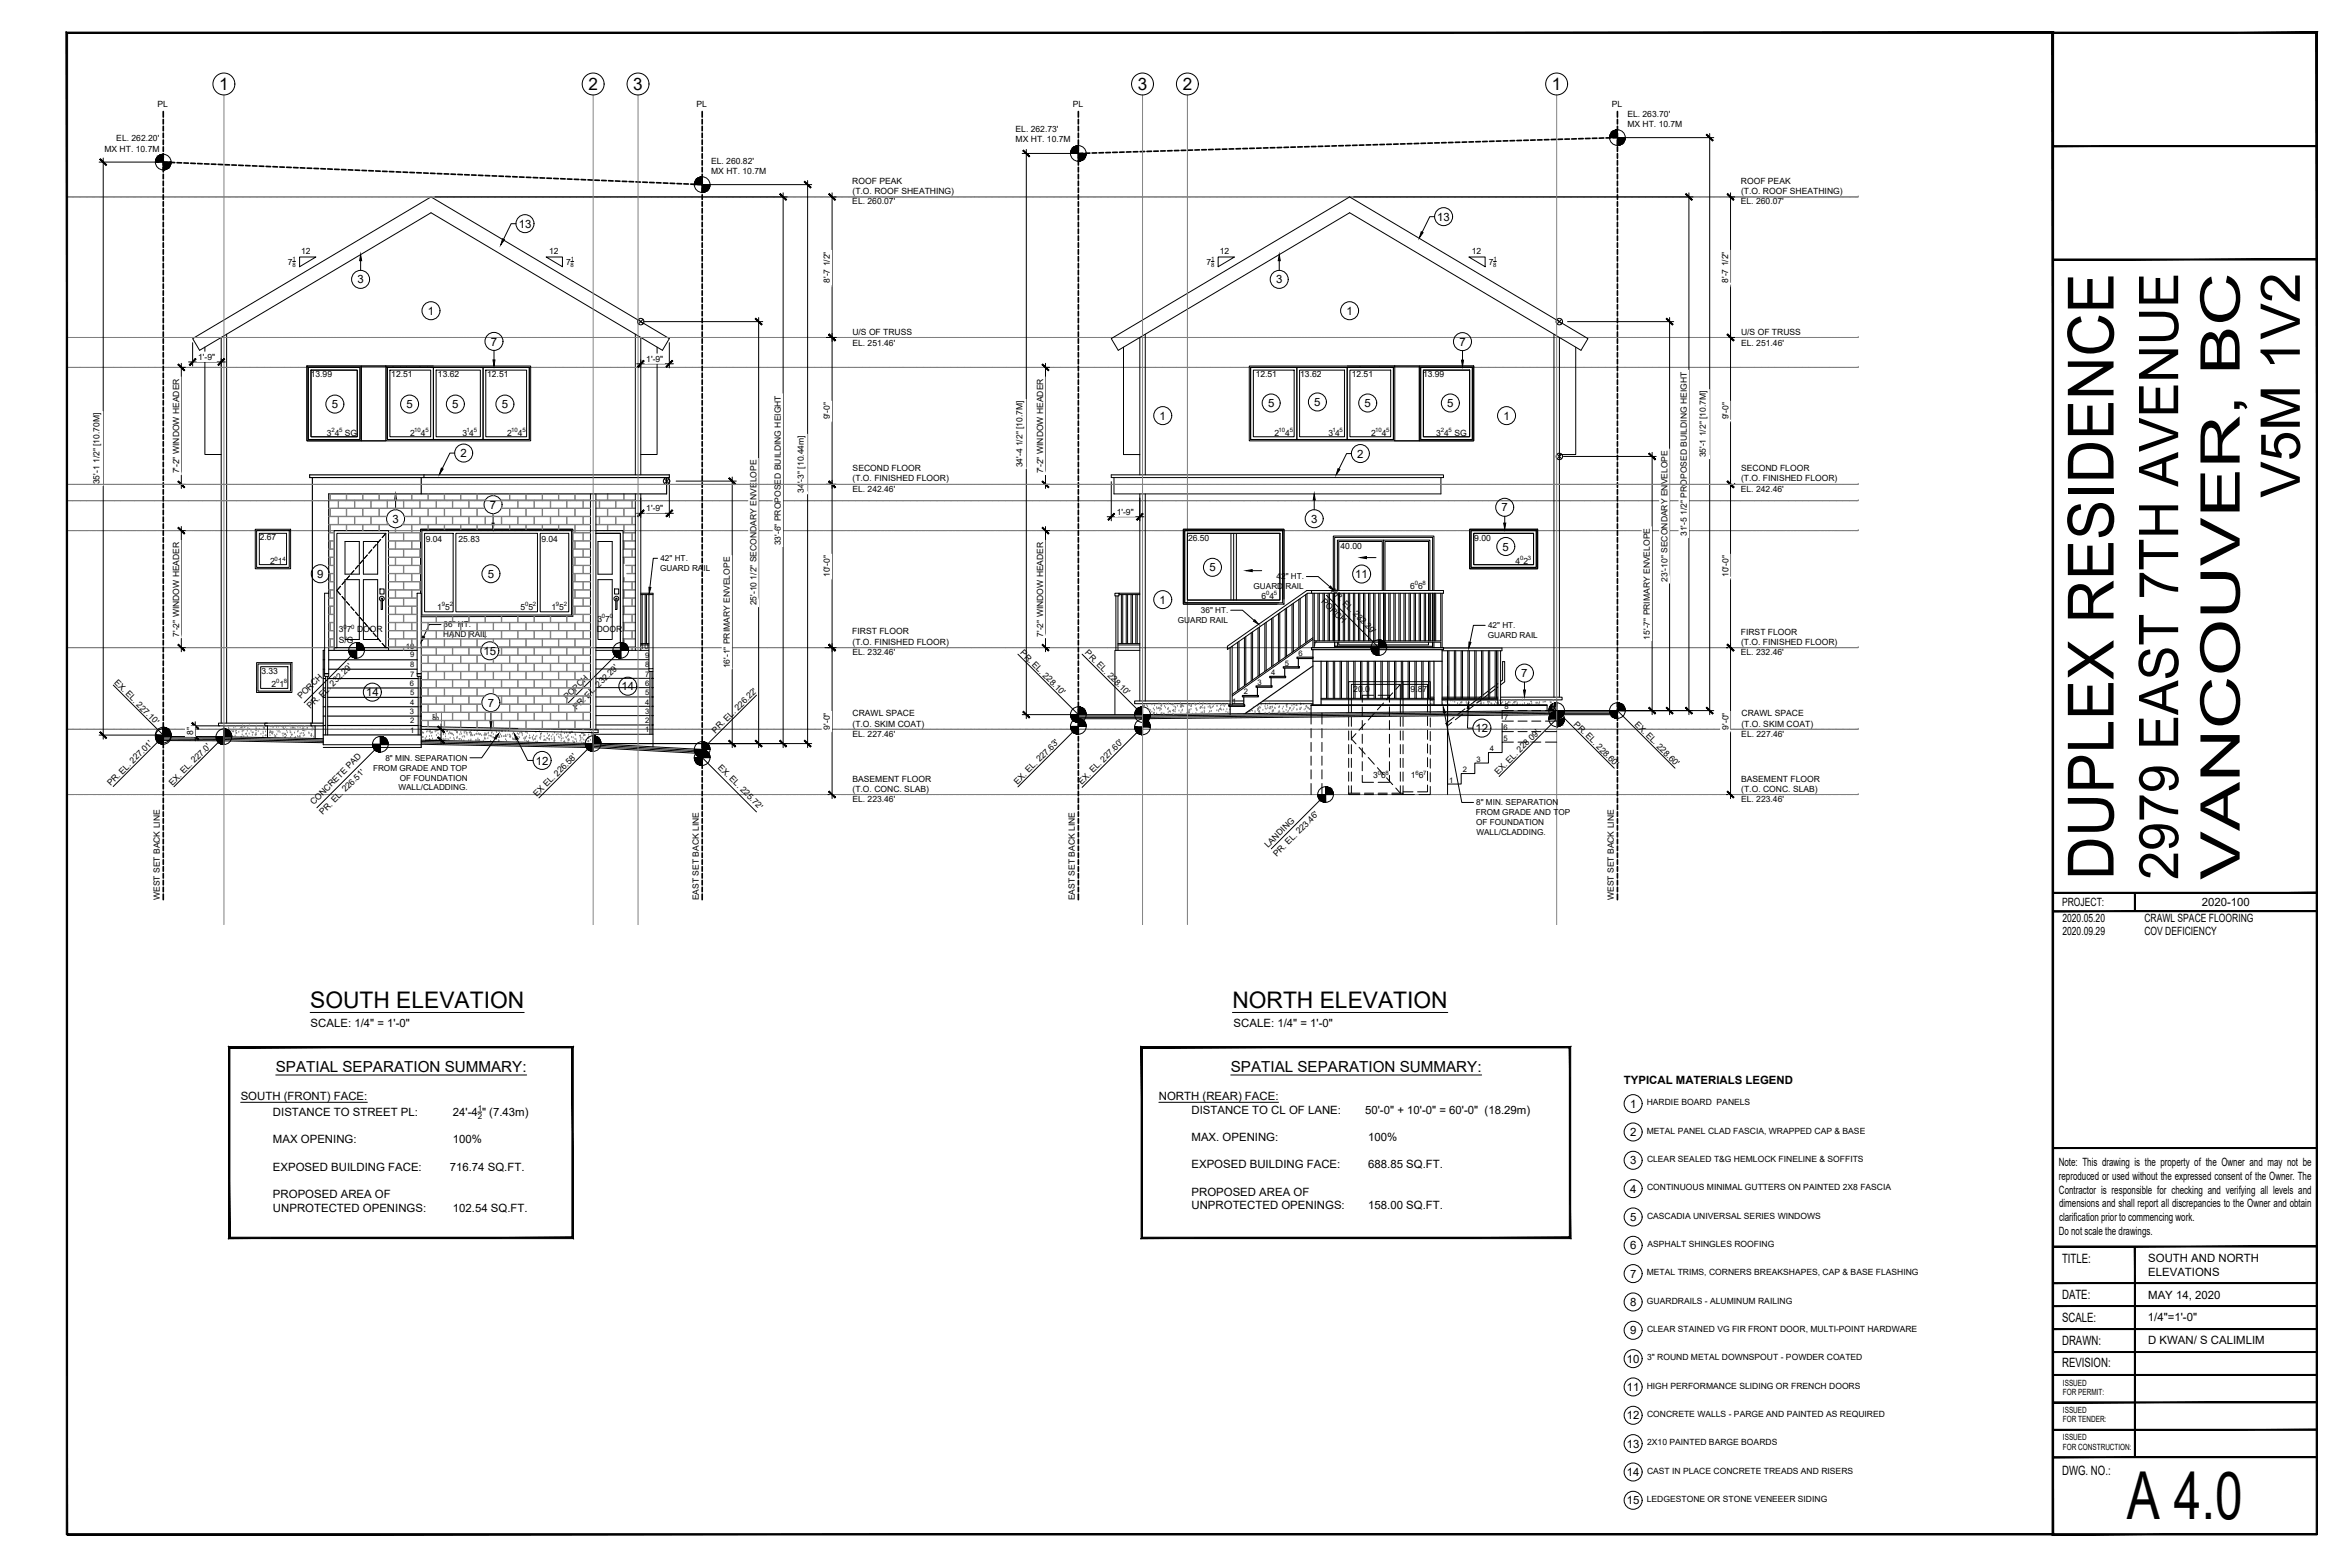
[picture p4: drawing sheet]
<svg xmlns="http://www.w3.org/2000/svg" width="914mm" height="610mm" viewBox="0 0 914 610" stroke-linecap="round" stroke-linejoin="round" font-family="sans-serif">
<defs><g id="words">
<text font-size="25.7" x="827.6" y="591.1">A 4.0</text>
<text font-size="24.8" x="822.4" y="342.3" transform="rotate(-90 822.4 342.3)">DUPLEX RESIDENCE</text>
<g font-size="21.3">
<text x="894.9" y="193.6" transform="rotate(-90 894.9 193.6)">V5M 1V2</text>
<text x="847.5" y="342.3" transform="rotate(-90 847.5 342.3)">2979 EAST 7TH AVENUE</text>
<text x="871.5" y="342.3" transform="rotate(-90 871.5 342.3)">VANCOUVER, BC</text>
</g>
<g font-size="8.9">
<text x="120.7" y="392">SOUTH ELEVATION</text>
<text x="479.5" y="392">NORTH ELEVATION</text>
</g>
<g font-size="6.7">
<text x="85.3" y="35.1">1</text>
<text x="229" y="35.1">2</text>
<text x="246.4" y="35.1">3</text>
<text x="442.7" y="35.1">3</text>
<text x="460.2" y="35.1">2</text>
<text x="603.9" y="35.1">1</text>
</g>
<g font-size="5.9">
<text x="107.3" y="416.9">SPATIAL SEPARATION SUMMARY:</text>
<text x="478.9" y="416.9">SPATIAL SEPARATION SUMMARY:</text>
</g>
<g font-size="5">
<text x="802.4" y="491.2">TITLE:</text>
<text x="802.4" y="505.2">DATE:</text>
<text x="802.4" y="514.1">SCALE:</text>
<text x="802.4" y="523.1">DRAWN:</text>
<text x="802.4" y="532">REVISION:</text>
<text x="802.4" y="573.6">DWG. NO.:</text>
</g>
<g font-size="4.4">
<text x="201.8" y="88.6">13</text>
<text x="559.3" y="85.9">13</text>
<text x="139.1" y="110.3">3</text>
<text x="496.5" y="110.3">3</text>
<text x="166.5" y="122.5">1</text>
<text x="523.9" y="122.5">1</text>
<text x="191" y="134.4">7</text>
<text x="567.8" y="134.5">7</text>
<text x="129.1" y="158.8">5</text>
<text x="158.2" y="158.8">5</text>
<text x="176" y="158.8">5</text>
<text x="195.2" y="158.8">5</text>
<text x="493.4" y="158.4">5</text>
<text x="511.4" y="158">5</text>
<text x="531" y="158.4">5</text>
<text x="563.1" y="158.4">5</text>
<text x="451.2" y="163.3">1</text>
<text x="585" y="163.3">1</text>
<text x="179.2" y="177.8">2</text>
<text x="528.1" y="178">2</text>
<text x="190.6" y="197.9">7</text>
<text x="152.7" y="203.4">3</text>
<text x="510.1" y="203.4">3</text>
<text x="584.3" y="199">7</text>
<text x="584.7" y="214.2">5</text>
<text x="123.4" y="224.8">9</text>
<text x="189.8" y="224.8">5</text>
<text x="470.6" y="222.3">5</text>
<text x="527.4" y="224.9">11</text>
<text x="451.2" y="234.9">1</text>
<text x="188.1" y="254.8">15</text>
<text x="592" y="263.4">7</text>
<text x="241.9" y="268.5">14</text>
<text x="142.4" y="270.9">14</text>
<text x="189.8" y="274.9">7</text>
<text x="574.2" y="284.8">12</text>
<text x="208.5" y="297.4">12</text>
<text x="802.4" y="352.4">PROJECT:</text>
<text x="856.7" y="352.5">2020-100</text>
<text x="802.5" y="358.7">2020.05.20</text>
<text x="834.4" y="358.7">CRAWL SPACE FLOORING</text>
<text x="802.5" y="363.6">2020.09.29</text>
<text x="834.4" y="363.6">COV DEFICIENCY</text>
<text x="120.9" y="399.5">SCALE: 1/4&quot; = 1'-0&quot;</text>
<text x="480" y="399.5">SCALE: 1/4&quot; = 1'-0&quot;</text>
<text x="631.9" y="421.7">TYPICAL MATERIALS LEGEND</text>
<text x="93.6" y="427.9">SOUTH (FRONT) FACE:</text>
<text x="450.9" y="427.9">NORTH (REAR) FACE:</text>
<text x="634.2" y="430.9">1</text>
<text x="106.2" y="434.2">DISTANCE TO STREET PL:</text>
<text x="176.2" y="434.2">24'-4 &quot; (7.43m)</text>
<text x="463.6" y="433.2">DISTANCE TO CL OF LANE:</text>
<text x="531.2" y="433.2">50'-0&quot; + 10'-0&quot; = 60'-0&quot; (18.29m)</text>
<text x="463.6" y="443.9">MAX. OPENING:</text>
<text x="532.4" y="443.9">100%</text>
<text x="634.2" y="442">2</text>
<text x="106.2" y="444.8">MAX OPENING:</text>
<text x="176.2" y="444.8">100%</text>
<text x="106.2" y="455.4">EXPOSED BUILDING FACE:</text>
<text x="175" y="455.4">716.74 SQ.FT.</text>
<text x="463.6" y="454.5">EXPOSED BUILDING FACE:</text>
<text x="532.4" y="454.5">688.85 SQ.FT.</text>
<text x="634.2" y="453">3</text>
<text x="801.1" y="453.6">Note: This drawing is the property of the Owner and may not be</text>
<text x="801.1" y="459">reproduced or used without the expressed consent of the Owner. The</text>
<text x="106.2" y="466.1">PROPOSED AREA OF</text>
<text x="463.6" y="465.1">PROPOSED AREA OF</text>
<text x="634.2" y="464">4</text>
<text x="801.2" y="464.3">Contractor is responsible for checking and verifying all levels and</text>
<text x="106.2" y="471.4">UNPROTECTED OPENINGS:</text>
<text x="176.2" y="471.4">102.54 SQ.FT.</text>
<text x="463.6" y="470.5">UNPROTECTED OPENINGS:</text>
<text x="532.4" y="470.5">158.00 SQ.FT.</text>
<text x="801.2" y="469.7">dimensions and shall report all discrepancies to the Owner and obtain</text>
<text x="634.2" y="475">5</text>
<text x="801.2" y="475">clarification prior to commencing work.</text>
<text x="801.1" y="480.3">Do not scale the drawings.</text>
<text x="634.2" y="486.1">6</text>
<text x="835.9" y="491">SOUTH AND NORTH</text>
<text x="634.2" y="497.1">7</text>
<text x="835.9" y="496.4">ELEVATIONS</text>
<text x="634.2" y="508.1">8</text>
<text x="835.9" y="505.5">MAY 14, 2020</text>
<text x="835.8" y="514">1/4&quot;=1'-0&quot;</text>
<text x="634.2" y="519.1">9</text>
<text x="835.9" y="522.9">D KWAN/ S CALIMLIM</text>
<text x="633" y="530.1">10</text>
<text x="633" y="541.2">11</text>
<text x="633" y="552.2">12</text>
<text x="633" y="563.2">13</text>
<text x="633" y="574.2">14</text>
<text x="633" y="585.2">15</text>
</g>
<g font-size="3.3">
<text x="61.3" y="41.7">PL</text>
<text x="271" y="41.7">PL</text>
<text x="417.4" y="41.7">PL</text>
<text x="627.2" y="41.7">PL</text>
<text x="633.2" y="45.5">EL. 263.70'</text>
<text x="395.2" y="51.4">EL. 262.73'</text>
<text x="633.2" y="49.4">MX HT. 10.7M</text>
<text x="40.6" y="59">MX HT. 10.7M</text>
<text x="45.3" y="55">EL. 262.20'</text>
<text x="395.2" y="55.4">MX HT. 10.7M</text>
<text x="276.7" y="63.8">EL. 260.82'</text>
<text x="276.7" y="67.7">MX HT. 10.7M</text>
<text x="331.6" y="71.5">ROOF PEAK</text>
<text x="677.4" y="71.5">ROOF PEAK</text>
<text x="331.7" y="75.5">(T.O. ROOF SHEATHING)</text>
<text x="677.4" y="75.5">(T.O. ROOF SHEATHING)</text>
<text x="331.6" y="79.5">EL. 260.07'</text>
<text x="677.4" y="79.5">EL. 260.07'</text>
<text x="117.2" y="99">12</text>
<text x="213.6" y="99">12</text>
<text x="474.6" y="99">12</text>
<text x="572.7" y="99">12</text>
<text x="112" y="102.9">7</text>
<text x="220.3" y="102.9">7</text>
<text x="469.5" y="102.9">7</text>
<text x="579.3" y="102.9">7</text>
<text x="322.9" y="110" transform="rotate(-90 322.9 110)">8'-7 1/2&quot;</text>
<text x="672.5" y="110" transform="rotate(-90 672.5 110)">8'-7 1/2&quot;</text>
<text x="331.7" y="130.5">U/S OF TRUSS</text>
<text x="677.5" y="130.5">U/S OF TRUSS</text>
<text x="331.7" y="134.5">EL. 251.46'</text>
<text x="677.5" y="134.5">EL. 251.46'</text>
<text x="77.1" y="140">1'-9&quot;</text>
<text x="251.5" y="140.7">1'-9&quot;</text>
<text x="120.9" y="146.8">13.99</text>
<text x="152.2" y="146.8">12.51</text>
<text x="170.4" y="146.8">13.62</text>
<text x="189.6" y="146.8">12.51</text>
<text x="488.6" y="146.8">12.51</text>
<text x="505.9" y="146.8">13.62</text>
<text x="526" y="146.8">12.51</text>
<text x="553.7" y="146.8">13.99</text>
<text x="322.9" y="163.2" transform="rotate(-90 322.9 163.2)">9'-0&quot;</text>
<text x="672.5" y="163.2" transform="rotate(-90 672.5 163.2)">9'-0&quot;</text>
<text x="127.2" y="169.4">3</text>
<text x="130.2" y="169.4">4 SG</text>
<text x="159.6" y="169.6">2</text>
<text x="163.8" y="169.6">4</text>
<text x="180" y="169.6">3</text>
<text x="182.6" y="169.6">4</text>
<text x="197.3" y="169.6">2</text>
<text x="201.5" y="169.6">4</text>
<text x="495.9" y="169.6">2</text>
<text x="500.1" y="169.6">4</text>
<text x="516.9" y="169.6">3</text>
<text x="519.5" y="169.6">4</text>
<text x="533.5" y="169.6">2</text>
<text x="537.6" y="169.6">4</text>
<text x="558.8" y="169.4">3</text>
<text x="561.9" y="169.4">4 SG</text>
<text x="663.8" y="178" transform="rotate(-90 663.8 178)">35'-1 1/2&quot; [10.7M]</text>
<text x="69.7" y="184.2" transform="rotate(-90 69.7 184.2)">7'-2&quot; WINDOW HEADER</text>
<text x="331.8" y="183.3">SECOND FLOOR</text>
<text x="397.9" y="181.8" transform="rotate(-90 397.9 181.8)">34'-4 1/2&quot; [10.7M]</text>
<text x="405.9" y="184.2" transform="rotate(-90 405.9 184.2)">7'-2&quot; WINDOW HEADER</text>
<text x="677.5" y="183.3">SECOND FLOOR</text>
<text x="38.7" y="188.4" transform="rotate(-90 38.7 188.4)">35'-1 1/2&quot; [10.70M]</text>
<text x="312.8" y="191.7" transform="rotate(-90 312.8 191.7)">34'-3&quot; [10.44m]</text>
<text x="331.7" y="191.2">EL. 242.46'</text>
<text x="331.7" y="187.3">(T.O. FINISHED FLOOR)</text>
<text x="677.4" y="191.2">EL. 242.46'</text>
<text x="677.4" y="187.3">(T.O. FINISHED FLOOR)</text>
<text x="251.5" y="198.9">1'-9&quot;</text>
<text x="434.5" y="200.2">1'-9&quot;</text>
<text x="656.3" y="208.5" transform="rotate(-90 656.3 208.5)">31'-5 1/2&quot; PROPOSED BUILDING HEIGHT</text>
<text x="101.1" y="210">2.67</text>
<text x="165.7" y="210.8">9.04</text>
<text x="178.4" y="210.8">25.83</text>
<text x="210.6" y="210.8">9.04</text>
<text x="303.9" y="212.2" transform="rotate(-90 303.9 212.2)">33'-6&quot; PROPOSED BUILDING HEIGHT</text>
<text x="462.3" y="210.3">26.50</text>
<text x="521.6" y="213.5">40.00</text>
<text x="573.6" y="210.3">9.00</text>
<text x="105.1" y="219.6">2</text>
<text x="108.1" y="219.6">1</text>
<text x="589.7" y="219.3">4</text>
<text x="592.8" y="219.3">2</text>
<text x="322.9" y="224.5" transform="rotate(-90 322.9 224.5)">10'-0&quot;</text>
<text x="648.8" y="226.3" transform="rotate(-90 648.8 226.3)">23'-10&quot; SECONDARY ENVELOPE</text>
<text x="672.5" y="224.5" transform="rotate(-90 672.5 224.5)">10'-0&quot;</text>
<text x="490.9" y="232.9">6</text>
<text x="494" y="232.9">4</text>
<text x="517.6" y="230.3" transform="rotate(45 517.6 230.3)">PR. EL. 232.29'</text>
<text x="548.7" y="228.9">6</text>
<text x="551.8" y="228.9">6</text>
<text x="170.1" y="237.3">1</text>
<text x="173.2" y="237.3">5</text>
<text x="202.6" y="237.3">5</text>
<text x="205.6" y="237.3">5</text>
<text x="214.5" y="237.3">1</text>
<text x="217.6" y="237.3">5</text>
<text x="294.3" y="235.5" transform="rotate(-90 294.3 235.5)">25'-10 1/2&quot; SECONDARY ENVELOPE</text>
<text x="514" y="234.1" transform="rotate(45 514 234.1)">PORCH</text>
<text x="131.9" y="246">3</text>
<text x="134.9" y="246">7 DOOR</text>
<text x="232.5" y="242">3</text>
<text x="235.5" y="242">7</text>
<text x="69.7" y="247.7" transform="rotate(-90 69.7 247.7)">7'-2&quot; WINDOW HEADER</text>
<text x="131.9" y="250">S/G</text>
<text x="232.2" y="246">DOOR</text>
<text x="331.6" y="246.8">FIRST FLOOR</text>
<text x="331.7" y="250.8">(T.O. FINISHED FLOOR)</text>
<text x="405.9" y="247.7" transform="rotate(-90 405.9 247.7)">7'-2&quot; WINDOW HEADER</text>
<text x="642" y="248.8" transform="rotate(-90 642 248.8)">15'-7&quot; PRIMARY ENVELOPE</text>
<text x="677.4" y="246.9">FIRST FLOOR</text>
<text x="677.4" y="250.9">(T.O. FINISHED FLOOR)</text>
<text x="331.7" y="254.8">EL. 232.46'</text>
<text x="396.8" y="254.2" transform="rotate(45 396.8 254.2)">PR. EL. 228.10'</text>
<text x="422" y="254.2" transform="rotate(45 422 254.2)">PR. EL. 228.10'</text>
<text x="677.4" y="254.9">EL. 232.46'</text>
<text x="101.7" y="262.1">3.33</text>
<text x="284" y="260" transform="rotate(-90 284 260)">16'-1&quot; PRIMARY ENVELOPE</text>
<text x="44.2" y="265.7" transform="rotate(45 44.2 265.7)">EX. EL. 227.10'</text>
<text x="105.6" y="267.2">2</text>
<text x="108.7" y="267.2">1</text>
<text x="526.6" y="269.2">20.0</text>
<text x="548.9" y="269">9.87</text>
<text x="117.2" y="272.1" transform="rotate(-45 117.2 272.1)">PORCH</text>
<text x="120.8" y="275.9" transform="rotate(-45 120.8 275.9)">PR. EL. 232.29'</text>
<text x="220.7" y="272.5" transform="rotate(-45 220.7 272.5)">PORCH</text>
<text x="170.8" y="280.7" transform="rotate(-90 170.8 280.7)">8&quot;</text>
<text x="224.3" y="276.3" transform="rotate(-45 224.3 276.3)">PR. EL. 232.29'</text>
<text x="331.8" y="278.7">CRAWL SPACE</text>
<text x="612.2" y="281.9" transform="rotate(45 612.2 281.9)">PR. EL. 228.60'</text>
<text x="635.8" y="281.9" transform="rotate(45 635.8 281.9)">EX. EL. 228.60'</text>
<text x="677.6" y="278.7">CRAWL SPACE</text>
<text x="75.1" y="286" transform="rotate(-90 75.1 286)">8&quot;</text>
<text x="278.4" y="285.4" transform="rotate(-45 278.4 285.4)">PR. EL. 226.22'</text>
<text x="322.9" y="283.8" transform="rotate(-90 322.9 283.8)">9'-0&quot;</text>
<text x="331.7" y="286.7">EL. 227.46'</text>
<text x="331.7" y="282.7">(T.O. SKIM COAT)</text>
<text x="672.5" y="283.8" transform="rotate(-90 672.5 283.8)">9'-0&quot;</text>
<text x="677.6" y="286.7">EL. 227.46'</text>
<text x="677.6" y="282.7">(T.O. SKIM COAT)</text>
<text x="279.2" y="298.7" transform="rotate(45 279.2 298.7)">EX. EL. 225.72'</text>
<text x="43.1" y="305.9" transform="rotate(-45 43.1 305.9)">PR. EL. 227.01'</text>
<text x="67.1" y="305.6" transform="rotate(-45 67.1 305.6)">EX. EL. 227.0'</text>
<text x="331.7" y="304.1">BASEMENT FLOOR</text>
<text x="395.9" y="305.3" transform="rotate(-45 395.9 305.3)">EX. EL. 227.63'</text>
<text x="420.9" y="305.3" transform="rotate(-45 420.9 305.3)">EX. EL. 227.60'</text>
<text x="534.4" y="302.8">3</text>
<text x="537.4" y="302.8">6</text>
<text x="549" y="302.8">1</text>
<text x="552" y="302.8">6</text>
<text x="582.9" y="301.5" transform="rotate(-45 582.9 301.5)">EX. EL. 228.09'</text>
<text x="677.5" y="304.1">BASEMENT FLOOR</text>
<text x="208.9" y="310.1" transform="rotate(-45 208.9 310.1)">EX EL. 226.58'</text>
<text x="331.7" y="308.1">(T.O. CONC. SLAB)</text>
<text x="677.5" y="308.1">(T.O. CONC. SLAB)</text>
<text x="122.1" y="313.1" transform="rotate(-45 122.1 313.1)">CONCRETE PAD</text>
<text x="125.7" y="317" transform="rotate(-45 125.7 317)">PR. EL. 226.51'</text>
<text x="331.7" y="312.1">EL. 223.46'</text>
<text x="677.5" y="312.1">EL. 223.46'</text>
<text x="493.5" y="329.9" transform="rotate(-45 493.5 329.9)">LANDING</text>
<text x="496.9" y="333.4" transform="rotate(-45 496.9 333.4)">PR. EL. 223.46'</text>
<text x="62.2" y="350.2" transform="rotate(-90 62.2 350.2)">WEST SET BACK LINE</text>
<text x="271.9" y="350.2" transform="rotate(-90 271.9 350.2)">EAST SET BACK LINE</text>
<text x="418.2" y="350.2" transform="rotate(-90 418.2 350.2)">EAST SET BACK LINE</text>
<text x="628" y="350.2" transform="rotate(-90 628 350.2)">WEST SET BACK LINE</text>
<text x="640.8" y="430">HARDIE BOARD PANELS</text>
<text x="640.8" y="441.1">METAL PANEL CLAD FASCIA, WRAPPED CAP &amp; BASE</text>
<text x="640.9" y="452.1">CLEAR SEALED T&amp;G HEMLOCK FINELINE &amp; SOFFITS</text>
<text x="640.9" y="463.1">CONTINUOUS MINIMAL GUTTERS ON PAINTED 2X8 FASCIA</text>
<text x="640.9" y="474.1">CASCADIA UNIVERSAL SERIES WINDOWS</text>
<text x="641" y="485.1">ASPHALT SHINGLES ROOFING</text>
<text x="640.8" y="496.2">METAL TRIMS, CORNERS BREAKSHAPES, CAP &amp; BASE FLASHING</text>
<text x="640.8" y="507.2">GUARDRAILS - ALUMINUM RAILING</text>
<text x="640.9" y="518.2">CLEAR STAINED VG FIR FRONT DOOR, MULTI-POINT HARDWARE</text>
<text x="640.9" y="529.2">3&quot; ROUND METAL DOWNSPOUT - POWDER COATED</text>
<text x="802.7" y="539">ISSUED</text>
<text x="640.8" y="540.2">HIGH PERFORMANCE SLIDING OR FRENCH DOORS</text>
<text x="802.7" y="542.7">FOR PERMIT:</text>
<text x="640.9" y="551.3">CONCRETE WALLS - PARGE AND PAINTED AS REQUIRED</text>
<text x="802.7" y="549.7">ISSUED</text>
<text x="802.7" y="553.3">FOR TENDER:</text>
<text x="640.9" y="562.3">2X10 PAINTED BARGE BOARDS</text>
<text x="802.7" y="564">FOR CONSTRUCTION:</text>
<text x="802.7" y="560.4">ISSUED</text>
<text x="640.9" y="573.3">CAST IN PLACE CONCRETE TREADS AND RISERS</text>
<text x="640.8" y="584.3">LEDGESTONE OR STONE VENEEER SIDING</text>
</g>
<g font-size="3.2">
<text x="257" y="218.3">42&quot; HT.</text>
<text x="256.8" y="222.2">GUARD RAIL</text>
<text x="496.7" y="225.4">42&quot; HT.</text>
<text x="487.8" y="229.3">GUARD RAIL</text>
<text x="467.3" y="238.5">36&quot; HT.</text>
<text x="172.6" y="244.1">36&quot; HT.</text>
<text x="458.3" y="242.4">GUARD RAIL</text>
<text x="579" y="244.4">42&quot; HT.</text>
<text x="172.5" y="247.9">HAND RAIL</text>
<text x="578.9" y="248.2">GUARD RAIL</text>
<text x="145.1" y="299.8">FROM GRADE AND TOP</text>
<text x="150" y="296">8&quot; MIN. SEPARATION</text>
<text x="155.6" y="303.7">OF FOUNDATION</text>
<text x="155" y="307.5">WALL/CLADDING.</text>
<text x="574.3" y="317.2">FROM GRADE AND TOP</text>
<text x="574.4" y="313.3">8&quot; MIN. SEPARATION</text>
<text x="574.4" y="321">OF FOUNDATION</text>
<text x="574.5" y="324.9">WALL/CLADDING.</text>
</g>
<g font-size="3.1">
<text x="185.9" y="435.2">2</text>
<text x="185.9" y="432.3">1</text>
</g>
<g font-size="3">
<text x="510.9" y="251.5">7</text>
<text x="158" y="252.3">10</text>
<text x="159.6" y="255.7">9</text>
<text x="249.1" y="252.3">10</text>
<text x="251" y="255.9">9</text>
<text x="505.3" y="255.2">6</text>
<text x="159.6" y="263.2">7</text>
<text x="159.6" y="259.5">8</text>
<text x="251" y="259.6">8</text>
<text x="251" y="263.2">7</text>
<text x="494.7" y="262.6">4</text>
<text x="500" y="258.9">5</text>
<text x="159.4" y="266.9">6</text>
<text x="251" y="266.8">6</text>
<text x="489.3" y="266.3">3</text>
<text x="159.6" y="274.3">4</text>
<text x="159.6" y="270.4">5</text>
<text x="251" y="270.4">5</text>
<text x="251" y="274.1">4</text>
<text x="479.4" y="273.8">1</text>
<text x="484" y="270.1">2</text>
<text x="585.4" y="276">8</text>
<text x="159.4" y="277.8">3</text>
<text x="159.6" y="281.4">2</text>
<text x="251" y="277.7">3</text>
<text x="251" y="281.3">2</text>
<text x="585.3" y="280">7</text>
<text x="159.6" y="285.3">1</text>
<text x="251" y="285">1</text>
<text x="585" y="284.1">6</text>
<text x="579.8" y="292.3">4</text>
<text x="585.1" y="288.2">5</text>
<text x="574.5" y="296.4">3</text>
<text x="563.8" y="304.5">1</text>
<text x="569.2" y="300.4">2</text>
</g>
<g font-size="2.3">
<text x="113.9" y="101.4">1</text>
<text x="222.1" y="101.4">1</text>
<text x="471.3" y="101.4">1</text>
<text x="581.1" y="101.4">1</text>
<text x="113.8" y="103.7">8</text>
<text x="222" y="103.7">8</text>
<text x="471.2" y="103.7">8</text>
<text x="581.1" y="103.7">8</text>
<text x="128.9" y="167.9">2</text>
<text x="132" y="167.9">5</text>
<text x="560.6" y="167.9">2</text>
<text x="563.7" y="167.9">5</text>
<text x="161.2" y="168.1">10</text>
<text x="165.6" y="168.1">5</text>
<text x="181.6" y="168.1">1</text>
<text x="184.3" y="168.1">5</text>
<text x="198.9" y="168.1">10</text>
<text x="203.3" y="168.1">5</text>
<text x="497.5" y="168.2">10</text>
<text x="501.9" y="168.2">5</text>
<text x="518.5" y="168.1">1</text>
<text x="521.3" y="168.1">5</text>
<text x="535.1" y="168.1">10</text>
<text x="539.4" y="168.1">5</text>
<text x="106.8" y="218.1">0</text>
<text x="109.9" y="218.1">4</text>
<text x="591.4" y="217.8">0</text>
<text x="594.5" y="217.8">3</text>
<text x="550.5" y="227.5">0</text>
<text x="553.5" y="227.5">8</text>
<text x="492.7" y="231.4">0</text>
<text x="495.7" y="231.4">5</text>
<text x="171.9" y="235.9">9</text>
<text x="175" y="235.9">2</text>
<text x="204.3" y="235.9">0</text>
<text x="207.4" y="235.9">2</text>
<text x="216.3" y="235.9">9</text>
<text x="219.4" y="235.9">2</text>
<text x="133.6" y="244.5">0</text>
<text x="136.7" y="244.5">0</text>
<text x="234.2" y="240.5">0</text>
<text x="237.3" y="240.5">0</text>
<text x="107.4" y="265.7">0</text>
<text x="110.5" y="265.7">8</text>
<text x="536.1" y="301.3">0</text>
<text x="539.2" y="301.3">8</text>
<text x="550.7" y="301.3">6</text>
<text x="553.7" y="301.3">7</text>
</g>
</g></defs>
<g fill="none" stroke="#808080" stroke-width=".39">
<path d="M231.9 194.6h1.3v3.1h-1.3M231.9 197.8h4.5v3h-4.5M233.3 194.6h6.2v3.1h-6.2zM236.4 192.1v2.4h-4.5M236.5 197.8h6.2v3h-6.2zM236.5 192.1v2.4h6.2v-2.4M239.7 194.6h6.2v3.1h-6.2zM242.9 192.1v2.4h4.3M247.2 194.6h-1.2v3.1h1.2M247.2 197.8h-4.3v3h4.3M26.1 206.4h353.1M231.9 201h1.3v3h-1.3"/>
<path d="M231.9 204.2h4.5v2.2M233.3 201h6.2v3h-6.2zM236.5 206.4v-2.2h6.2v3h-.2M239.7 201h6.2v3h-6.2zM242.5 207.3h3.4v3.1h-3.4M242.5 210.5h.2v3h-.2M242.5 213.7h3.4v3h-3.4M242.5 216.9h.2v2.3M243.4 219.9h3.8M247.2 201h-1.2v3h1.2M247.2 204.2h-4.3v3h4.3M247.2 207.3h-1.2v3.1h1.2"/>
<path d="M247.2 210.5h-4.3v3h4.3M247.2 213.7h-1.2v3h1.2M247.2 216.9h-4.3v2.4M242.5 226.4h3.4v3h-3.4M242.5 229.6h.2v3h-.2M242.5 232.7h3.4v3.1h-3.4M242.5 235.9h.2v3h-.2M242.5 239.1h3.4v3h-3.4M242.7 224.8v1.4h-.2M242.9 224.7v1.5h4.3M243.5 220h2.4v3.1h-1.9M243.9 223.2h3.3"/>
<path d="M247.2 220h-1.2v3.1h1.2M247.2 226.4h-1.2v3h1.2M247.2 229.6h-4.3v3h4.3M247.2 232.7h-1.2v3.1h1.2M247.2 235.9h-4.3v3h4.3M247.2 239.1h-1.2v3h1.2M242.5 242.3h.2v3h-.2M242.5 245.4h3.4v3.1h-3.4M242.5 248.6h.2v1.6M244.2 251.6h3M244.3 251.8h1.6v1.2M247.2 242.3h-4.3v3h4.3"/>
<path d="M247.2 245.4h-1.2v3.1h1.2M247.2 248.6h-4.3v1.7M247.2 251.8h-1.2v1.2M26.1 283.7h353.1M92 284.9l-.2 .3M95.8 285.2l-.2 .3M99.6 285.5l-.2 .3M103.4 285.9l-.2 .3M106.3 282.4l-.1 .1M107.2 286.2l-.2 .3M110.3 282.5l-.3 .4M111 286.5l-.2 .3"/>
<path d="M114.1 282.9l-.3 .3M114.8 286.9l-.1 .1M117.9 283.2l-.3 .3M121.7 283.6l-.3 .3M166.3 283.8l-.1 .1M167.2 287.5l-.2 .3M170.3 283.9l-.3 .3M171 287.9l-.2 .2M174.1 284.2l-.3 .3M177.9 284.6l-.3 .2M181.7 284.9l-.3 .3M185.5 285.2l-.3 .3"/>
<path d="M189.3 285.5l-.3 .3M193 285.9l-.2 .3M196.8 286.2l-.2 .3M200.6 286.5l-.2 .3M204.4 286.9l-.2 .3M208.2 287.2l-.2 .3M212 287.5l-.2 .3M215.8 287.9l-.2 .3M219.6 288.2l-.2 .3M26.1 309.1h353.1"/>
</g>
<g fill="none" stroke="#000" stroke-width=".39">
<path d="M167.7 76.6l92.7 55.1M167.7 82.8l90.1 53.5M86.1 131.3v150M88.2 130v151.3M247.2 130v54.7M249.3 131.3v53.4M229.8 192.1v91.8M231.9 192.1v91.8M247.2 192.1v60.9M249.3 192.1v60.9M87.1 282.4v4.2M104.1 281.3h-1.1v1.1h1.1v4.5"/>
<path d="M121 281.3h-36v1.1h36"/>
</g>
<path d="M120.5 184.7h139.9v1.1h-139.9zM121.5 185.8v95.5M259.4 185.8v6.3h-131.5M125.8 256.7h.5M125.8 253h.5M127.9 256.7h34.4M127.9 253h34.4M122.6 282.4v4.9" fill="none" stroke="#000" stroke-width=".44"/>
<circle cx="222.4" cy="284.8" r=".16" fill="#808080"/>
<g fill="none" stroke="#808080" stroke-width=".39">
<path d="M87.4 282.4h.3M90.5 284.5l.4-.1-.1 .3zM92 284.9l.1 .3h-.3M93.7 286.6h.3M94.1 282.7l.1 .5-.5-.1zM95 282.8l.3-.2-.1 .4zM95.8 285.2l.1 .3h-.3M98.1 284.9l.4-.1-.1 .3zM99.6 285.5l.1 .4-.3-.1M99.7 283.5l.1 .5h-.5zM102.6 283.2l.3-.1-.1 .3zM103.4 285.9l.1 .3h-.3"/>
<path d="M105.4 284.4l.1 .5-.5-.1zM105.7 285.3l.4-.1-.1 .3zM106.5 282.4l-.3 .1M107.2 286.2l.1 .3h-.3M110.2 283.6l.3-.1-.1 .3zM110.3 282.6v.3h-.3M110.6 285.7l.4-.4 .1 .5zM110.8 286.8l.2 .1M111 286.5l.1 .4M113.3 285.8l.4-.2-.1 .3zM114.1 282.9v.3h-.3M114.8 286.9v.1"/>
<path d="M116.7 286.2l.1 .5-.5-.1zM117.8 284.1l.3-.2-.1 .3zM117.9 283.2v.4l-.3-.1M120.9 286.2l.4-.1-.1 .3zM121.7 283.6v.3h-.3M122.1 287.2l.3-.2v.3M122.3 282.4h.2M166.5 283.8l-.3 .1M167.2 287.5l.1 .4-.3-.1M167.9 284.9l.3-.1-.1 .3zM170.3 283.9v.3h-.3M171 287.9l.1 .2"/>
<path d="M171 287l.4-.1-.1 .3zM174.1 284.2v.4l-.3-.1M175.5 285.3l.3-.1-.1 .3zM177.2 284l-.2 .2 .5 .1-.1-.3M177.9 284.6v.3l-.3-.1M178.6 287.5l.4-.2-.1 .3zM181.7 284.9v.3h-.3M183.1 284.6v.5h-.4zM183.1 285.7l.3-.1-.1 .3zM185.5 285.2v.3h-.3M186.2 287.9l.4-.2-.1 .3zM187.7 284.2h.1"/>
<path d="M188.7 285.5l.1 .5-.5-.1zM189.3 285.5v.4l-.3-.1M190.7 286.2l.3-.2-.1 .3zM193 285.9l.1 .3h-.3M193.8 288.3l.4-.2-.1 .4zM194.4 286.4v.5l-.4-.1zM195.5 284.3l-.4 .2 .3 .1 .1-.3M196.8 286.2l.1 .3h-.3M198.3 286.6l.4-.1-.2 .3zM200 287.2l.1 .5h-.5zM200.6 286.5l.1 .4-.3-.1M201.6 288.7h.2"/>
<path d="M202.7 284.9l.4-.2-.1 .4zM204.4 286.9l.1 .3h-.3M205.2 288.6l.5-.5v.5zM205.9 287l.4-.1-.2 .3zM208.2 287.2l.1 .3h-.3M210.3 285.3l.4-.1-.1 .3zM212 287.5l.1 .4-.3-.1M213.5 287.4l.4-.1-.2 .3zM215.8 287.9l.1 .3h-.3M217.9 285.7l.4-.1-.1 .3zM219.6 288.2l.1 .3h-.3M221.1 287.9l.4-.2-.2 .3z"/>
<path d="M221.8 284.8l-.3 .3 .5 .1-.1-.4M222.4 284.8h.3M223.4 288.5l.1 .4-.3-.1zM225.5 286.2l.4-.2-.1 .3zM226.4 284.9l.1 .3h-.3zM227 289.1l.2-.2 .1 .3M227.5 285.6l.1 .5-.5-.1zM228.7 288.3l.4-.2-.1 .4zM230.3 285.2v.3h-.3z"/>
</g>
<g fill="#808080">
<circle cx="88.9" cy="283.1" r=".16"/>
<circle cx="91.6" cy="282.8" r=".16"/>
<circle cx="91.6" cy="284.6" r=".16"/>
<circle cx="94.4" cy="282.4" r=".16"/>
<circle cx="91.5" cy="286.3" r=".16"/>
<circle cx="94.3" cy="284.2" r=".16"/>
<circle cx="94.2" cy="285.9" r=".16"/>
<circle cx="97" cy="283.8" r=".16"/>
<circle cx="97" cy="285.5" r=".16"/>
<circle cx="99.7" cy="283.4" r=".16"/>
<circle cx="99.6" cy="285.2" r=".16"/>
<circle cx="102.4" cy="283" r=".16"/>
<circle cx="102.4" cy="284.8" r=".16"/>
<circle cx="105.2" cy="282.7" r=".16"/>
<circle cx="102.3" cy="286.6" r=".16"/>
<circle cx="105.1" cy="284.4" r=".16"/>
<circle cx="105" cy="286.2" r=".16"/>
<circle cx="107.8" cy="284.1" r=".16"/>
<circle cx="107.7" cy="285.9" r=".16"/>
<circle cx="110.5" cy="283.7" r=".16"/>
<circle cx="110.5" cy="285.5" r=".16"/>
<circle cx="113.2" cy="283.3" r=".16"/>
<circle cx="113.2" cy="285.1" r=".16"/>
<circle cx="115.9" cy="283" r=".16"/>
<circle cx="113.1" cy="286.9" r=".16"/>
<circle cx="115.8" cy="284.8" r=".16"/>
<circle cx="118.6" cy="282.6" r=".16"/>
<circle cx="115.8" cy="286.5" r=".16"/>
<circle cx="118.6" cy="284.4" r=".16"/>
<circle cx="118.5" cy="286.1" r=".16"/>
<circle cx="121.3" cy="284" r=".16"/>
<circle cx="121.2" cy="285.8" r=".16"/>
<circle cx="164.4" cy="285.1" r=".16"/>
<circle cx="164.3" cy="286.9" r=".16"/>
<circle cx="167.2" cy="284.8" r=".16"/>
<circle cx="167.1" cy="286.5" r=".16"/>
<circle cx="169.9" cy="284.4" r=".16"/>
<circle cx="169.8" cy="286.1" r=".16"/>
<circle cx="172.6" cy="284" r=".16"/>
<circle cx="169.7" cy="287.9" r=".16"/>
<circle cx="172.5" cy="285.8" r=".16"/>
<circle cx="172.4" cy="287.6" r=".16"/>
<circle cx="175.2" cy="285.4" r=".16"/>
<circle cx="175.2" cy="287.2" r=".16"/>
<circle cx="178" cy="285" r=".16"/>
<circle cx="177.9" cy="286.8" r=".16"/>
<circle cx="180.6" cy="284.7" r=".16"/>
<circle cx="180.6" cy="286.5" r=".16"/>
<circle cx="183.4" cy="284.3" r=".16"/>
<circle cx="180.5" cy="288.2" r=".16"/>
<circle cx="183.3" cy="286.1" r=".16"/>
<circle cx="183.2" cy="287.8" r=".16"/>
<circle cx="186" cy="285.7" r=".16"/>
<circle cx="186" cy="287.5" r=".16"/>
<circle cx="188.7" cy="285.4" r=".16"/>
<circle cx="188.6" cy="287.1" r=".16"/>
<circle cx="191.4" cy="285" r=".16"/>
<circle cx="191.4" cy="286.7" r=".16"/>
<circle cx="194.2" cy="284.6" r=".16"/>
<circle cx="194.1" cy="286.3" r=".16"/>
<circle cx="194" cy="288.1" r=".16"/>
<circle cx="196.8" cy="286" r=".16"/>
<circle cx="196.7" cy="287.8" r=".16"/>
<circle cx="199.5" cy="285.6" r=".16"/>
<circle cx="199.5" cy="287.4" r=".16"/>
<circle cx="202.2" cy="285.2" r=".16"/>
<circle cx="202.2" cy="287" r=".16"/>
<circle cx="204.9" cy="284.9" r=".16"/>
<circle cx="204.9" cy="286.7" r=".16"/>
<circle cx="204.8" cy="288.4" r=".16"/>
<circle cx="207.6" cy="286.3" r=".16"/>
<circle cx="207.5" cy="288" r=".16"/>
<circle cx="210.3" cy="285.9" r=".16"/>
<circle cx="210.3" cy="287.7" r=".16"/>
<circle cx="213" cy="285.5" r=".16"/>
<circle cx="212.9" cy="287.3" r=".16"/>
<circle cx="215.7" cy="285.2" r=".16"/>
<circle cx="215.7" cy="286.9" r=".16"/>
<circle cx="218.4" cy="284.8" r=".16"/>
<circle cx="215.6" cy="288.7" r=".16"/>
<circle cx="218.4" cy="286.5" r=".16"/>
<circle cx="218.3" cy="288.3" r=".16"/>
<circle cx="221.1" cy="286.2" r=".16"/>
<circle cx="221" cy="288" r=".16"/>
<circle cx="223.8" cy="285.8" r=".16"/>
<circle cx="223.7" cy="287.6" r=".16"/>
<circle cx="226.5" cy="285.4" r=".16"/>
<circle cx="226.5" cy="287.2" r=".16"/>
<circle cx="229.2" cy="285.1" r=".16"/>
<circle cx="226.4" cy="289" r=".16"/>
<circle cx="229.1" cy="286.9" r=".16"/>
<circle cx="229.1" cy="288.6" r=".16"/>
<circle cx="88.9" cy="283.5" r=".16"/>
<circle cx="91" cy="283.2" r=".16"/>
<circle cx="94.3" cy="282.8" r=".16"/>
<circle cx="95.6" cy="282.6" r=".16"/>
<circle cx="92.9" cy="284.9" r=".16"/>
<circle cx="94.2" cy="284.7" r=".16"/>
<circle cx="96.2" cy="284.4" r=".16"/>
<circle cx="99.6" cy="284" r=".16"/>
<circle cx="100.9" cy="283.8" r=".16"/>
<circle cx="102.9" cy="283.6" r=".16"/>
<circle cx="106.2" cy="283.1" r=".16"/>
<circle cx="107.6" cy="283" r=".16"/>
<circle cx="109.6" cy="282.7" r=".16"/>
<circle cx="94.9" cy="286.5" r=".16"/>
<circle cx="98.2" cy="286.1" r=".16"/>
<circle cx="99.5" cy="285.9" r=".16"/>
<circle cx="101.5" cy="285.7" r=".16"/>
<circle cx="104.9" cy="285.2" r=".16"/>
<circle cx="106.2" cy="285.1" r=".16"/>
<circle cx="108.2" cy="284.8" r=".16"/>
<circle cx="111.5" cy="284.3" r=".16"/>
<circle cx="112.8" cy="284.2" r=".16"/>
<circle cx="114.9" cy="283.9" r=".16"/>
<circle cx="118.2" cy="283.5" r=".16"/>
<circle cx="119.5" cy="283.3" r=".16"/>
<circle cx="121.5" cy="283" r=".16"/>
<circle cx="110.1" cy="286.4" r=".16"/>
<circle cx="111.5" cy="286.3" r=".16"/>
<circle cx="113.5" cy="286" r=".16"/>
<circle cx="116.8" cy="285.5" r=".16"/>
<circle cx="118.1" cy="285.4" r=".16"/>
<circle cx="120.1" cy="285.1" r=".16"/>
<circle cx="122.1" cy="286.8" r=".16"/>
<circle cx="166" cy="284.8" r=".16"/>
<circle cx="167.3" cy="284.6" r=".16"/>
<circle cx="169.3" cy="284.4" r=".16"/>
<circle cx="172.7" cy="283.9" r=".16"/>
<circle cx="164.6" cy="286.9" r=".16"/>
<circle cx="165.9" cy="286.7" r=".16"/>
<circle cx="167.9" cy="286.4" r=".16"/>
<circle cx="171.3" cy="286" r=".16"/>
<circle cx="172.6" cy="285.8" r=".16"/>
<circle cx="174.6" cy="285.6" r=".16"/>
<circle cx="178" cy="285.1" r=".16"/>
<circle cx="179.3" cy="285" r=".16"/>
<circle cx="181.3" cy="284.7" r=".16"/>
<circle cx="184.6" cy="284.2" r=".16"/>
<circle cx="171.2" cy="287.9" r=".16"/>
<circle cx="173.2" cy="287.6" r=".16"/>
<circle cx="176.6" cy="287.2" r=".16"/>
<circle cx="177.9" cy="287" r=".16"/>
<circle cx="179.9" cy="286.8" r=".16"/>
<circle cx="183.2" cy="286.3" r=".16"/>
<circle cx="184.6" cy="286.2" r=".16"/>
<circle cx="186.6" cy="285.9" r=".16"/>
<circle cx="189.9" cy="285.5" r=".16"/>
<circle cx="191.2" cy="285.3" r=".16"/>
<circle cx="193.2" cy="285" r=".16"/>
<circle cx="196.6" cy="284.6" r=".16"/>
<circle cx="197.9" cy="284.4" r=".16"/>
<circle cx="183.2" cy="288.2" r=".16"/>
<circle cx="185.2" cy="288" r=".16"/>
<circle cx="188.5" cy="287.5" r=".16"/>
<circle cx="189.8" cy="287.4" r=".16"/>
<circle cx="191.8" cy="287.1" r=".16"/>
<circle cx="195.2" cy="286.7" r=".16"/>
<circle cx="196.5" cy="286.5" r=".16"/>
<circle cx="198.5" cy="286.2" r=".16"/>
<circle cx="201.9" cy="285.8" r=".16"/>
<circle cx="203.2" cy="285.6" r=".16"/>
<circle cx="205.2" cy="285.3" r=".16"/>
<circle cx="208.5" cy="284.9" r=".16"/>
<circle cx="209.9" cy="284.7" r=".16"/>
<circle cx="197.1" cy="288.3" r=".16"/>
<circle cx="200.5" cy="287.9" r=".16"/>
<circle cx="201.8" cy="287.7" r=".16"/>
<circle cx="203.8" cy="287.4" r=".16"/>
<circle cx="207.1" cy="287" r=".16"/>
<circle cx="208.5" cy="286.8" r=".16"/>
<circle cx="210.5" cy="286.6" r=".16"/>
<circle cx="213.8" cy="286.1" r=".16"/>
<circle cx="215.1" cy="285.9" r=".16"/>
<circle cx="217.1" cy="285.7" r=".16"/>
<circle cx="220.5" cy="285.2" r=".16"/>
<circle cx="221.8" cy="285.1" r=".16"/>
<circle cx="209.1" cy="288.6" r=".16"/>
<circle cx="212.4" cy="288.2" r=".16"/>
<circle cx="213.7" cy="288" r=".16"/>
<circle cx="215.7" cy="287.8" r=".16"/>
<circle cx="219.1" cy="287.3" r=".16"/>
<circle cx="220.4" cy="287.2" r=".16"/>
<circle cx="222.4" cy="286.9" r=".16"/>
<circle cx="225.7" cy="286.4" r=".16"/>
<circle cx="227.1" cy="286.3" r=".16"/>
<circle cx="229.1" cy="286" r=".16"/>
<circle cx="221" cy="289" r=".16"/>
<circle cx="224.4" cy="288.5" r=".16"/>
<circle cx="225.7" cy="288.4" r=".16"/>
<circle cx="227.7" cy="288.1" r=".16"/>
<circle cx="228.7" cy="287.3" r=".16"/>
<circle cx="229.8" cy="288" r=".16"/>
<circle cx="225.8" cy="287.2" r=".16"/>
<circle cx="227" cy="287.9" r=".16"/>
<circle cx="223" cy="287" r=".16"/>
<circle cx="224.1" cy="287.7" r=".16"/>
<circle cx="220.2" cy="286.9" r=".16"/>
<circle cx="221.3" cy="287.6" r=".16"/>
<circle cx="217.4" cy="286.8" r=".16"/>
<circle cx="218.5" cy="287.5" r=".16"/>
<circle cx="214.5" cy="286.7" r=".16"/>
<circle cx="215.7" cy="287.4" r=".16"/>
<circle cx="211.7" cy="286.6" r=".16"/>
<circle cx="212.8" cy="287.3" r=".16"/>
<circle cx="208.9" cy="286.4" r=".16"/>
<circle cx="210" cy="287.2" r=".16"/>
<circle cx="206.1" cy="286.3" r=".16"/>
<circle cx="207.2" cy="287" r=".16"/>
<circle cx="203.2" cy="286.2" r=".16"/>
<circle cx="204.4" cy="286.9" r=".16"/>
<circle cx="200.4" cy="286.1" r=".16"/>
<circle cx="201.5" cy="286.8" r=".16"/>
<circle cx="197.6" cy="286" r=".16"/>
<circle cx="198.7" cy="286.7" r=".16"/>
<circle cx="194.8" cy="285.8" r=".16"/>
<circle cx="195.9" cy="286.6" r=".16"/>
<circle cx="191.9" cy="285.7" r=".16"/>
<circle cx="193" cy="286.4" r=".16"/>
<circle cx="189.1" cy="285.6" r=".16"/>
<circle cx="190.2" cy="286.3" r=".16"/>
<circle cx="186.3" cy="285.5" r=".16"/>
<circle cx="187.4" cy="286.2" r=".16"/>
<circle cx="190.9" cy="288.4" r=".16"/>
<circle cx="183.5" cy="285.4" r=".16"/>
<circle cx="184.6" cy="286.1" r=".16"/>
<circle cx="188.1" cy="288.3" r=".16"/>
<circle cx="180.6" cy="285.2" r=".16"/>
<circle cx="181.7" cy="286" r=".16"/>
<circle cx="185.2" cy="288.2" r=".16"/>
<circle cx="177.8" cy="285.1" r=".16"/>
<circle cx="178.9" cy="285.8" r=".16"/>
<circle cx="182.4" cy="288.1" r=".16"/>
<circle cx="175" cy="285" r=".16"/>
<circle cx="176.1" cy="285.7" r=".16"/>
<circle cx="179.6" cy="287.9" r=".16"/>
<circle cx="172.2" cy="284.9" r=".16"/>
<circle cx="173.3" cy="285.6" r=".16"/>
<circle cx="176.8" cy="287.8" r=".16"/>
<circle cx="169.3" cy="284.8" r=".16"/>
<circle cx="170.5" cy="285.5" r=".16"/>
<circle cx="173.9" cy="287.7" r=".16"/>
<circle cx="166.5" cy="284.7" r=".16"/>
<circle cx="167.6" cy="285.4" r=".16"/>
<circle cx="171.1" cy="287.6" r=".16"/>
<circle cx="164.8" cy="285.2" r=".16"/>
<circle cx="168.3" cy="287.5" r=".16"/>
<circle cx="165.5" cy="287.3" r=".16"/>
<circle cx="121.3" cy="282.8" r=".16"/>
<circle cx="122.4" cy="283.4" r=".16"/>
<circle cx="118.5" cy="282.6" r=".16"/>
<circle cx="119.6" cy="283.3" r=".16"/>
<circle cx="115.7" cy="282.5" r=".16"/>
<circle cx="116.8" cy="283.2" r=".16"/>
<circle cx="120.3" cy="285.4" r=".16"/>
<circle cx="112.8" cy="282.4" r=".16"/>
<circle cx="113.9" cy="283.1" r=".16"/>
<circle cx="117.4" cy="285.3" r=".16"/>
<circle cx="111.1" cy="283" r=".16"/>
<circle cx="114.6" cy="285.2" r=".16"/>
<circle cx="108.3" cy="282.9" r=".16"/>
<circle cx="111.8" cy="285.1" r=".16"/>
<circle cx="105.5" cy="282.7" r=".16"/>
<circle cx="109" cy="285" r=".16"/>
<circle cx="102.6" cy="282.6" r=".16"/>
<circle cx="106.1" cy="284.8" r=".16"/>
<circle cx="99.8" cy="282.5" r=".16"/>
<circle cx="103.3" cy="284.7" r=".16"/>
<circle cx="97" cy="282.4" r=".16"/>
<circle cx="100.5" cy="284.6" r=".16"/>
<circle cx="97.7" cy="284.5" r=".16"/>
<circle cx="94.8" cy="284.4" r=".16"/>
<circle cx="92" cy="284.2" r=".16"/>
<circle cx="89.2" cy="284.1" r=".16"/>
<circle cx="230.2" cy="285" r=".16"/>
<circle cx="227.1" cy="285.5" r=".16"/>
<circle cx="229.1" cy="287.4" r=".16"/>
<circle cx="222.7" cy="284.9" r=".16"/>
<circle cx="224" cy="286.1" r=".16"/>
<circle cx="226" cy="287.9" r=".16"/>
<circle cx="219.6" cy="285.4" r=".16"/>
<circle cx="220.9" cy="286.6" r=".16"/>
<circle cx="222.9" cy="288.4" r=".16"/>
<circle cx="216.5" cy="285.9" r=".16"/>
<circle cx="217.8" cy="287.1" r=".16"/>
<circle cx="219.8" cy="289" r=".16"/>
<circle cx="213.5" cy="286.5" r=".16"/>
<circle cx="214.7" cy="287.6" r=".16"/>
<circle cx="210.4" cy="287" r=".16"/>
<circle cx="211.6" cy="288.2" r=".16"/>
<circle cx="204.4" cy="284.9" r=".16"/>
<circle cx="207.3" cy="287.5" r=".16"/>
<circle cx="208.5" cy="288.7" r=".16"/>
<circle cx="201.3" cy="285.4" r=".16"/>
<circle cx="204.2" cy="288.1" r=".16"/>
<circle cx="198.2" cy="286" r=".16"/>
<circle cx="201.1" cy="288.6" r=".16"/>
<circle cx="193.1" cy="284.7" r=".16"/>
<circle cx="195.1" cy="286.5" r=".16"/>
<circle cx="190" cy="285.2" r=".16"/>
<circle cx="192.1" cy="287" r=".16"/>
<circle cx="185.7" cy="284.6" r=".16"/>
<circle cx="187" cy="285.7" r=".16"/>
<circle cx="189" cy="287.6" r=".16"/>
<circle cx="182.6" cy="285.1" r=".16"/>
<circle cx="183.9" cy="286.2" r=".16"/>
<circle cx="185.9" cy="288.1" r=".16"/>
<circle cx="179.5" cy="285.6" r=".16"/>
<circle cx="180.8" cy="286.8" r=".16"/>
<circle cx="176.4" cy="286.1" r=".16"/>
<circle cx="177.7" cy="287.3" r=".16"/>
<circle cx="170.5" cy="284" r=".16"/>
<circle cx="173.3" cy="286.7" r=".16"/>
<circle cx="174.6" cy="287.8" r=".16"/>
<circle cx="167.4" cy="284.6" r=".16"/>
<circle cx="170.3" cy="287.2" r=".16"/>
<circle cx="164.3" cy="285.1" r=".16"/>
<circle cx="167.2" cy="287.7" r=".16"/>
<circle cx="122.2" cy="283.4" r=".16"/>
<circle cx="117.8" cy="282.8" r=".16"/>
<circle cx="119.1" cy="284" r=".16"/>
<circle cx="121.1" cy="285.8" r=".16"/>
<circle cx="114.7" cy="283.3" r=".16"/>
<circle cx="116" cy="284.5" r=".16"/>
<circle cx="118" cy="286.3" r=".16"/>
<circle cx="111.7" cy="283.9" r=".16"/>
<circle cx="112.9" cy="285" r=".16"/>
<circle cx="114.9" cy="286.9" r=".16"/>
<circle cx="108.6" cy="284.4" r=".16"/>
<circle cx="109.8" cy="285.5" r=".16"/>
<circle cx="105.5" cy="284.9" r=".16"/>
<circle cx="106.8" cy="286.1" r=".16"/>
<circle cx="99.5" cy="282.8" r=".16"/>
<circle cx="102.4" cy="285.5" r=".16"/>
<circle cx="96.4" cy="283.4" r=".16"/>
<circle cx="99.3" cy="286" r=".16"/>
<circle cx="93.4" cy="283.9" r=".16"/>
<circle cx="96.2" cy="286.5" r=".16"/>
<circle cx="88.3" cy="282.6" r=".16"/>
<circle cx="90.3" cy="284.4" r=".16"/>
</g>
<g fill="none" stroke="#000" stroke-width=".39">
<path d="M38.6 63.1h28M40.2 61.5v226.1M63.5 60v6.1M167.7 76.6l-92.7 55.1 2.7 4.6 90-53.5M169.3 76.6h137M270.2 71.8h45.6M273.2 68.8v6.1M304.7 75v215.9M314.2 70.2v220.7M323.8 75v235.7M324.4 76.6h1M116.6 100h6.3l-6.3 3.8z"/>
<path d="M200.8 87h-1.9l-3 6.1M212.5 100h6.3v3.8zM113.9 101.7h1.1M140.3 101.4v3.8M222.1 101.7h1.1M75 133.3v9.1M79.7 135.1v41.7h6.4M86.1 139.5v2.9M192.2 136.3v3.7M248.4 124.2l1.8 1.8M250.2 124.2l-1.8 1.8M250.9 125.1h45.9"/>
<path d="M255.7 135.1v41.7h-6.4M260.4 131.7l-2.6 4.6M260.4 133.3v9.8M295.2 123.5v167.4M321.5 131.3h3.9M70.6 141.3v48.7M70.7 142.9h1.4M73.4 140.8h14.3M119.4 142.4h21.2v29.1h-21.2zM120 142.9h20.1v28.1h-20.1zM121 144h18v25.9h-18zM140.6 142.4h28"/>
<path d="M150.1 142.4h56.4v29.1h-56.4zM150.7 142.9v28.1h17.9v-28.1h-17.9h55.3v28.1h-55.3zM151.7 144h15.9v25.9h-15.9zM168.6 142.9h19.4v28.1h-19.4zM169.7 144h17.2v25.9h-17.2zM188 142.9h18v28.1h-18zM189 144h15.9v25.9h-15.9zM247.7 141.5h14.3M249.3 140v3.1M140.6 171.5h9.5M176.9 176.3h-1.8l-3 6M70.7 188.4h1.4"/>
<path d="M153.9 194.5v3.8M191.9 199.8v3.7M247.7 199.7h14.3M249.3 193.7v7.6M258.5 186.3l1.8 1.8M260.3 186.3l-1.8 1.8M260.4 186.3v15M263.1 187.2h23.4M284.9 185.6v105.3M321.5 188.4h3.9M70.6 204.8v48.7M70.7 206.4h1.4"/>
<path d="M99.3 205.9h13.8v15.4h-13.8zM99.9 206.4h12.7v14.3h-12.7zM100.9 207.5h10.6v12.2h-10.6zM131.1 207.5h19v44.5h-19zM134.2 210.7h5.6v12.7h-5.6zM139.5 219.9l-1.2 1.4M141.2 217.9l-1.2 1.4M141.4 210.7h5.5v12.7h-5.5zM142.9 215.9l-1.1 1.4M144.7 213.9l-1.2 1.3M146.4 211.9l-1.2 1.3M148.1 209.8l-1.1 1.4"/>
<path d="M150.1 207.5l-1.4 1.7M163.6 205.9h59.3v33.9l-59 .1M164.2 206.4h58.2v32.9h-58.2zM165.2 207.5h11.1v30.5h-11.1zM177.4 207.5h31.7v30.5h-31.7zM210.2 207.5h11.1v30.5h-11.1zM222.9 205.9h-59.3v24.9M231.9 206.4h10.6v46.6M232.7 210.7h5.5v12.7h-5.5zM255.9 217.2h-1.7l-1.3 11.3M126.3 230.8h1.6v31.3h-1.6zM132.5 228.1l-1.4 1.6 1.4 1.7"/>
<path d="M133.1 232.1l1.1 1.3M134.2 225.5h5.6v23.3h-5.6zM134.2 226l-1.1 1.4M134.8 234.1l1.2 1.3M136 224l-1.2 1.3M136.6 236.1l1.1 1.4M137.7 222l-1.1 1.3M138.3 238.1l1.2 1.4M141.4 225.5h5.5v23.3h-5.5zM147.8 229.1h1.6v2h-1.6zM148.3 233.8a.94 .94 0 0 1-.5-1.5 .94 .94 0 0 1 1.5 0 .94 .94 0 0 1-.5 1.5M148.3 232.7h.5v4.4h-.5z"/>
<path d="M162.3 230.8h1.6v31.3h-1.6zM232.7 225.5h5.5v23.3h-5.5zM239.1 229.1h1.6v2h-1.6zM239.6 233.8a.94 .94 0 0 1-.5-1.5 .94 .94 0 0 1 1.5 0 .94 .94 0 0 1-.5 1.5M239.6 232.7h.5v4.4h-.5zM249.3 230.8h4.8v29.3h-1.6v-29.3M249.3 231.3h4.8M249.9 231.3v19.1M251 231.3v19.1M251.6 231.3v19.1M70.7 252h1.4M99.9 257.8h13.7v11.6h-13.8z"/>
<path d="M100.4 258.3h12.7v10.6h-12.7zM101.4 259.4h10.6v8.4h-10.6zM130 253v-46.6h21.2v46.6M130 252h1.1M135.7 253h6.1M138.8 250v6M138.8 253l-20.5 20.4M140 240.2l1.2 1.3M141.8 242.2l1.1 1.3M143.5 244.2l1.2 1.4M145.2 246.2l1.2 1.4M147 248.2l1.1 1.4"/>
<path d="M148.7 250.3l1.4 1.7h1.1M171.6 243h-4.6l-2.1 4.6M231.9 253h20.6M231.9 256.6h20.6M241.4 252v-44.5h-9.5h9.5v44.5h-9.5h9.5v1M241.5 250v6M241.5 253l-20.4 20.4M249.3 250.9h3.2M249.3 250.4h3.2M321 252h4.4M44.1 266.5l19.4 19.5M126.3 262.1h1.6v1h-1.6z"/>
<path d="M126.7 263.1v22.8M127.5 263.1v22.8M162.3 262.1h1.6v1h-1.6zM162.7 263.1v22.8M163.5 264h.4M163.5 278.6h.4M163.5 274.9h.4M163.5 263.1v22.8M171.6 277v12.5M191 276.9v3.7M231.9 278.4h21M231.9 274.8h21"/>
<path d="M231.9 271.1h21M231.9 260.3h20.6M231.9 267.5h21M231.9 263.9h21M252.5 260.1v1.1h1.6v-1.1M252.9 261.2v24.5M253.7 278.4h.4h-.4M253.7 271.1h.4h-.4M253.7 267.5h.4h-.4M253.7 263.9h.4M253.7 261.2v24.5M253.7 278.4h.4"/>
<path d="M253.7 274.8h.4M253.7 271.1h.4M253.7 267.5h.4M254.1 261.2v29.3M294.4 270.5l-21.2 21.1-42.4-2.3-21.1 21.1M38.6 286h28M60.5 286.5h6.1M63.5 288.1l23.6 .1M63.5 287l23.6 .1M63.5 287.6l23.6 .1M63.5 282.9v6.6M74.4 286.6h15.8"/>
<path d="M74.4 282.4h11.1M76 280.8v7.4M85.5 288.2l40.3 .7M85.5 286.6l40.3 .7M85.5 287.1l40.3 .8M85.5 287.7l40.3 .7M87.1 283.6v6.1M125.8 289.7h38.1M125.8 290.8h38.1M145 289.5h6.1M148 286.5v6.1M148 289.5l-24.7 24.7"/>
<path d="M163.5 282.2h.4M163.9 288l66.9 1.2M163.9 288.5l66.9 1.3M163.9 289l66.9 1.3M163.9 289.5l66.9 1.3 42.3 2.3M164 282.7l68.7 1.3v1l-68.7-1.3M165.5 288h7.7M165.5 283.7h7.7M192.7 287.3l-5.3 7.5h-4.5M201.2 287.6l4.1 8.2h2.1M227.8 289.3h6.1M230.8 290.3l42.4 2.3"/>
<path d="M230.8 289.8l42.4 2.3M230.8 288.8v.5h23.3M230.8 285v7.3M230.8 285.7h23.3M231.9 282h21M234 289.3h81.8M253.7 282h.4h-.4M253.7 282h.4M270.2 294.7h6.1M270.2 291.6h6.1M273.2 288.5v9.3M273.2 294.7l21.2 21.2"/>
<path d="M44.1 306l19.4-19.5 23.6 .1-19.4 19.5M322.2 309.1h.5"/>
<circle cx="87.1" cy="32.7" r="4.3"/>
<circle cx="230.8" cy="32.7" r="4.3"/>
<circle cx="248.3" cy="32.7" r="4.3"/>
<circle cx="63.5" cy="63" r="3"/>
<circle cx="273.2" cy="71.8" r="3"/>
<circle cx="204.3" cy="87" r="3.5"/>
<circle cx="140.3" cy="108.7" r="3.5"/>
<circle cx="167.7" cy="120.9" r="3.5"/>
<circle cx="192.2" cy="132.8" r="3.5"/>
<circle cx="249.3" cy="125.1" r="1.26"/>
<circle cx="130.3" cy="157.2" r="3.5"/>
<circle cx="159.4" cy="157.2" r="3.5"/>
<circle cx="177.2" cy="157.2" r="3.5"/>
<circle cx="196.5" cy="157.2" r="3.5"/>
<circle cx="180.4" cy="176.3" r="3.5"/>
<circle cx="191.9" cy="196.3" r="3.5"/>
<circle cx="259.4" cy="187.2" r="1.26"/>
<circle cx="153.9" cy="201.8" r="3.5"/>
<circle cx="124.6" cy="223.2" r="3.5"/>
<circle cx="191" cy="223.2" r="3.5"/>
<circle cx="138.8" cy="253" r="3"/>
<circle cx="190.6" cy="253.2" r="3.5"/>
<circle cx="241.5" cy="253" r="3"/>
<circle cx="144.9" cy="269.3" r="3.5"/>
<circle cx="191" cy="273.3" r="3.5"/>
<circle cx="244.3" cy="267" r="3.5"/>
<circle cx="63.5" cy="286" r="3"/>
<circle cx="63.5" cy="286.5" r="3"/>
<circle cx="87.1" cy="286.6" r="3"/>
<circle cx="148" cy="289.5" r="3"/>
<circle cx="210.9" cy="295.8" r="3.5"/>
<circle cx="230.8" cy="289.3" r="3"/>
<circle cx="273.2" cy="291.5" r="3"/>
<circle cx="273.2" cy="294.7" r="3"/>
</g>
<g fill="none" stroke="#808080" stroke-width=".39">
<path d="M87.1 37v322.8M230.8 37v322.8M248.3 37v322.8M26.1 76.6h353.1M26.1 131.3h353.1M26.1 142.9h353.1M26.1 194.8h353.1M26.1 188.4h353.1M127.9 194.6h3.7v3.1h-3.7M127.9 197.8h.5v3h-.5M128.4 192.1v2.4h-.5M128.6 197.8h6.2v3h-6.2z"/>
<path d="M128.6 192.1v2.4h6.2v-2.4M131.7 194.6h6.2v3.1h-6.2zM134.9 197.8h6.2v3h-6.2zM134.9 192.1v2.4h6.2v-2.4M138.1 194.6h6.2v3.1h-6.2zM141.3 197.8h6.2v3h-6.2zM141.3 192.1v2.4h6.2v-2.4M144.4 194.6h6.2v3.1h-6.2zM147.6 192.1v2.4h6.2v-2.4M150.8 194.6h6.2v3.1h-6.2zM153.8 198.3v-.5h-6.2v3h3M154 198.3v-.5h6.2v3h-2.9"/>
<path d="M154 192.1v2.4h6.2v-2.4M157.1 194.6h6.2v3.1h-6.2zM160.3 197.8h6.2v3h-6.2zM160.3 192.1v2.4h6.2v-2.4M163.5 194.6h6.2v3.1h-6.2zM166.7 197.8h6.2v3h-6.2zM166.7 192.1v2.4h6.2v-2.4M169.8 194.6h6.2v3.1h-6.2zM173 197.8h6.2v3h-6.2zM173 192.1v2.4h6.2v-2.4M176.2 194.6h6.2v3.1h-6.2zM179.4 197.8h6.2v3h-6.2z"/>
<path d="M179.4 192.1v2.4h6.2v-2.4M185.7 192.1v2.4h3.2M188.7 197.8h-3v3h6.2v-1M188.7 194.7l-6.2-.1v3.1h6.1M191.9 192.1v.7M192.1 192.1v.7M194.9 194.6l.2 .3M195 197.8h3.3v3h-6.2v-1M195.2 195.4v-.8h6.2v3.1h-6.2v-.4M198.3 192.1v2.4h-3.5M198.4 197.8h6.2v3h-6.2zM198.4 192.1v2.4h6.2v-2.4"/>
<path d="M201.6 194.6h6.2v3.1h-6.2zM204.8 197.8h6.2v3h-6.2zM204.8 192.1v2.4h6.2v-2.4M207.9 194.6h6.2v3.1h-6.2zM211.1 197.8h6.2v3h-6.2zM211.1 192.1v2.4h6.2v-2.4M214.3 194.6h6.2v3.1h-6.2zM217.5 197.8h6.2v3h-6.2zM217.5 192.1v2.4h6.2v-2.4M220.6 194.6h6.2v3.1h-6.2zM223.8 192.1v2.4h6M229.8 194.6h-2.8v3.1h2.8"/>
<path d="M229.8 197.8h-6v3h6M127.9 201h3.7v3h-3.7M127.9 204.2h.5v3h-.5M127.9 207.3h2.1M127.9 210.5h.5v3h-.5M127.9 213.7h2.1M127.9 216.9h.5v3h-.5M127.9 210.4h2.1M127.9 216.7h2.1M130 210.5h-1.4v3h1.4M130 216.9h-1.4v3h1.4M131.7 201h6.2v3h-6.2z"/>
<path d="M134.8 206.4v-2.2h-6.2v3h1.4M134.9 206.4v-2.2h6.2v2.2M138.1 201h6.2v3h-6.2zM141.3 206.4v-2.2h6.2v2.2M150.5 201h-6.1v3h6.2v-1M150.8 203.4v.6h.4M151.2 207.3h5.8v3.1h-5.8M151.2 210.5h2.6v3h-2.6M151.2 213.7h5.8v3h-5.8M151.2 216.9h2.6v3h-2.6M151.3 204.2h-3.7v2.2M153.8 205.3v1.9h-2.6"/>
<path d="M154 210.5h6.2v3h-6.2zM154 216.9h6.2v3h-6.2zM156.6 204.2h3.6v3h-6.2v-1.9M157 203.6v.4h-.3M157.1 207.3h6.2v3.1h-6.2zM157.1 213.7h6.2v3h-6.2zM157.3 201h6v3h-6.2v-.7M163.5 201h6.2v3h-6.2zM163.6 207.3v3.1M163.6 210.5h-3.3v3h3.3M163.6 213.7v3M163.6 216.9h-3.3v3h3.3"/>
<path d="M166.5 205.9v-1.7h-6.2v3h3.3M166.7 205.9v-1.7h6.2v1.7M169.8 201h6.2v3h-6.2zM173 205.9v-1.7h6.2v1.7M176.2 201h6.2v3h-6.2zM179.4 205.9v-1.7h6.2v1.7M182.5 201h6.2v3h-6.2zM185.7 205.9v-1.7h6.2v1.7M188.9 201h6.2v3h-6.2zM192.1 205.9v-1.7h6.2v1.7M195.2 201h6.2v3h-6.2zM198.4 205.9v-1.7h6.2v1.7"/>
<path d="M201.6 201h6.2v3h-6.2zM204.8 205.9v-1.7h6.2v1.7M207.9 201h6.2v3h-6.2zM211.1 205.9v-1.7h6.2v1.7M214.3 201h6.2v3h-6.2zM217.5 205.9v-1.7h6.2v3h-.8M220.6 201h6.2v3h-6.2zM222.9 207.3h3.9v3.1h-3.9M222.9 210.5h.8v3h-.8M222.9 213.7h3.9v3h-3.9M222.9 216.9h.8v3h-.8M229.8 201h-2.8v3h2.8"/>
<path d="M229.8 204.2h-6v3h6M229.8 207.3h-2.8v3.1h2.8M229.8 210.5h-6v3h6M229.8 213.7h-2.8v3h2.8M229.8 216.9h-6v3h6M127.9 220h2.1M127.9 223.2h.5v3h-.5M127.9 226.4h2.1M127.9 229.6h.5v3h-.5M127.9 232.7h2.1M127.9 235.9h.5v3h-.5M127.9 239.1h2.1"/>
<path d="M127.9 223.1h2.1M127.9 229.4h2.1M127.9 235.8h2.1M130 223.2h-1.4v3h1.4M130 229.6h-1.4v3h1.4M130 235.9h-1.4v3h1.4M151.2 220h5.8v3.1h-5.8M151.2 223.2h2.6v3h-2.6M151.2 226.4h5.8v3h-5.8M151.2 229.6h2.6v3h-2.6M151.2 232.7h5.8v3.1h-5.8M151.2 235.9h2.6v3h-2.6"/>
<path d="M151.2 239.1h5.8v3h-5.8M154 223.2h6.2v3h-6.2zM154 229.6h6.2v3h-6.2zM154 235.9h6.2v3h-6.2zM157.1 220h6.2v3.1h-6.2zM157.1 226.4h6.2v3h-6.2zM162.3 232.7h-5.2v3.1h5.2M162.3 235.9h-2v3h2M162.3 239.1h-5.2v3h5.2M163.6 220v3.1M163.6 223.2h-3.3v3h3.3M163.6 226.4v3"/>
<path d="M163.6 229.6h-3.3v3h2M169.7 239.9v2.2h-5.8M176 239.9v2.2h-6.2v-2.2M182.4 239.9v2.2h-6.2v-2.2M188.7 239.9v2.2h-6.2v-2.2M195.1 239.8v2.3h-6.2v-2.2M201.4 239.8v2.3h-6.2v-2.3M207.8 239.8v2.3h-6.2v-2.3M214.1 239.8v2.3h-6.2v-2.3M220.5 239.8v2.3h-6.2v-2.3M222.9 220h3.9v3.1h-3.9M222.9 223.2h.8v3h-.8"/>
<path d="M222.9 226.4h3.9v3h-3.9M222.9 229.6h.8v3h-.8M222.9 232.7h3.9v3.1h-3.9M222.9 235.9h.8v3h-.8M222.9 239.1h3.9v3h-6.2v-2.3M229.8 220h-2.8v3.1h2.8M229.8 223.2h-6v3h6M229.8 226.4h-2.8v3h2.8M229.8 229.6h-6v3h6M229.8 232.7h-2.8v3.1h2.8M229.8 235.9h-6v3h6M229.8 239.1h-2.8v3h2.8"/>
<path d="M26.1 252h353.1M127.9 242.3h.5v3h-.5M127.9 245.4h2.1M127.9 248.6h.5v3h-.5M127.9 251.8h2.1M127.9 242.1h2.1M127.9 248.5h2.1M130 242.3h-1.4v3h1.4M130 248.6h-1.4v3h1.4M151.2 242.3h2.6v3h-2.6M151.2 245.4h5.8v3.1h-5.8M151.2 248.6h2.6v3h-2.6"/>
<path d="M151.2 251.8h5.8v1.2M154 242.3h6.2v3h-6.2zM154 248.6h6.2v3h-6.2zM162.3 242.3h-2v3h2M162.3 245.4h-5.2v3.1h5.2M162.3 248.6h-2v3h2M162.3 251.8h-5.2v1.2M163.9 242.3h2.6v3h-2.6M163.9 245.4h5.8v3.1h-5.8M163.9 248.6h2.6v3h-2.6M163.9 251.8h5.8v3h-5.8M163.9 255h2.6v3h-2.6"/>
<path d="M163.9 258.1h5.8v3.1h-5.8M166.7 242.3h6.2v3h-6.2zM166.7 248.6h6.2v3h-6.2zM166.7 255h6.2v3h-6.2zM169.8 245.4h6.2v3.1h-6.2zM169.8 251.8h6.2v3h-6.2zM169.8 258.1h6.2v3.1h-6.2zM173 242.3h6.2v3h-6.2zM173 248.6h6.2v3h-6.2zM173 255h6.2v3h-6.2zM176.2 245.4h6.2v3.1h-6.2zM176.2 251.8h6.2v3h-6.2z"/>
<path d="M176.2 258.1h6.2v3.1h-6.2zM179.4 242.3h6.2v3h-6.2zM179.4 248.6h6.2v3h-6.2zM179.4 255h6.2v3h-6.2zM182.5 245.4h6.2v3.1h-6.2zM182.5 258.1h6.2v3.1h-6.2zM185.7 242.3h6.2v3h-6.2zM187.3 251.8h-4.8v3h4.8M187.3 255h-1.6v3h6.2v-1.6M188.9 245.4h6.2v3.1h-6.2zM188.9 258.1h6.2v3.1h-6.2zM191.9 249.9v-1.3h-6.2v3h1.6"/>
<path d="M192.1 242.3h6.2v3h-6.2zM192.1 250v-1.4h6.2v3h-4.4M193.9 251.8h1.2v3h-1.2M193.9 255h4.4v3h-6.2v-1.6M195.2 245.4h6.2v3.1h-6.2zM195.2 251.8h6.2v3h-6.2zM195.2 258.1h6.2v3.1h-6.2zM198.4 242.3h6.2v3h-6.2zM198.4 248.6h6.2v3h-6.2zM198.4 255h6.2v3h-6.2zM201.6 245.4h6.2v3.1h-6.2zM201.6 251.8h6.2v3h-6.2z"/>
<path d="M201.6 258.1h6.2v3.1h-6.2zM204.8 242.3h6.2v3h-6.2zM204.8 248.6h6.2v3h-6.2zM204.8 255h6.2v3h-6.2zM207.9 245.4h6.2v3.1h-6.2zM207.9 251.8h6.2v3h-6.2zM207.9 258.1h6.2v3.1h-6.2zM211.1 242.3h6.2v3h-6.2zM211.1 248.6h6.2v3h-6.2zM211.1 255h6.2v3h-6.2zM214.3 245.4h6.2v3.1h-6.2zM214.3 251.8h6.2v3h-6.2z"/>
<path d="M214.3 258.1h6.2v3.1h-6.2zM217.5 242.3h6.2v3h-6.2zM217.5 248.6h6.2v3h-6.2zM217.5 255h6.2v3h-6.2zM220.6 245.4h6.2v3.1h-6.2zM220.6 251.8h6.2v3h-6.2zM220.6 258.1h6.2v3.1h-6.2zM229.8 242.3h-6v3h6M229.8 245.4h-2.8v3.1h2.8M229.8 248.6h-6v3h6M229.8 251.8h-2.8v3h2.8M229.8 255h-6v3h6"/>
<path d="M229.8 258.1h-2.8v3.1h2.8M163.9 261.3h2.6v3h-2.5M164 264.5h5.7v3h-5.7M164 267.7h2.5v3h-2.5M164 270.8h5.7v3.1h-5.7M164 274h2.5v3h-2.5M164 277.2h5.7v3h-5.7M166.7 261.3h6.2v3h-6.2zM166.7 267.7h6.2v3h-6.2zM166.7 274h6.2v3h-6.2zM169.8 264.5h6.2v3h-6.2zM169.8 270.8h6.2v3.1h-6.2z"/>
<path d="M169.8 277.2h6.2v3h-6.2zM173 261.3h6.2v3h-6.2zM173 267.7h6.2v3h-6.2zM173 274h6.2v3h-6.2zM176.2 264.5h6.2v3h-6.2zM176.2 270.8h6.2v3.1h-6.2zM176.2 277.2h6.2v3h-6.2zM179.4 261.3h6.2v3h-6.2zM179.4 267.7h6.2v3h-6.2zM179.4 274h6.2v3h-6.2zM182.5 264.5h6.2v3h-6.2zM182.5 277.2h6.2v3h-6.2z"/>
<path d="M185.7 261.3h6.2v3h-6.2zM187.6 274h-1.9v3h6.2v-.2M188.6 270.8h-6.1v3.1h5M188.9 264.5h6.2v3h-6.2zM188.9 277.2h6.2v3h-6.2zM191.9 270v-2.3h-6.2v3h3.1M192.1 261.3h6.2v3h-6.2zM192.1 270v-2.3h6.2v3h-5M193.4 270.8h1.7v3.1h-.6M194.5 274h3.8v3h-6.2v-.3M195.2 264.5h6.2v3h-6.2zM195.2 270.8h6.2v3.1h-6.2z"/>
<path d="M195.2 277.2h6.2v3h-6.2zM198.4 261.3h6.2v3h-6.2zM198.4 267.7h6.2v3h-6.2zM198.4 274h6.2v3h-6.2zM201.6 264.5h6.2v3h-6.2zM201.6 270.8h6.2v3.1h-6.2zM201.6 277.2h6.2v3h-6.2zM204.8 261.3h6.2v3h-6.2zM204.8 267.7h6.2v3h-6.2zM204.8 274h6.2v3h-6.2zM207.9 264.5h6.2v3h-6.2zM207.9 270.8h6.2v3.1h-6.2z"/>
<path d="M207.9 277.2h6.2v3h-6.2zM211.1 261.3h6.2v3h-6.2zM211.1 267.7h6.2v3h-6.2zM211.1 274h6.2v3h-6.2zM214.3 264.5h6.2v3h-6.2zM214.3 270.8h6.2v3.1h-6.2zM214.3 277.2h6.2v3h-6.2zM217.5 261.3h6.2v3h-6.2zM217.5 267.7h6.2v3h-6.2zM217.5 274h6.2v3h-6.2zM220.6 264.5h6.2v3h-6.2zM220.6 270.8h6.2v3.1h-6.2z"/>
<path d="M220.6 277.2h6.2v3h-6.2zM229.8 261.3h-6v3h6M229.8 264.5h-2.8v3h2.8M229.8 267.7h-6v3h6M229.8 270.8h-2.8v3.1h2.8M229.8 274h-6v3h6M229.8 277.2h-2.8v3h2.8M164 280.4h2.5v2.3M166.7 282.7v-2.3h6.2v2.4M173 282.8v-2.4h6.2v2.5M179.4 283v-2.6h6.2v2.7M185.7 283.1v-2.7h6.2v2.8"/>
<path d="M192.1 283.2v-2.8h6.2v2.9M198.4 283.3v-2.9h6.2v3h-2.9M204.8 280.4h6.2v3h-6.2zM209.6 283.5l4.5 .1M211.1 280.4h6.2v3h-6.2zM214.3 283.6l6.2 .1M217.5 280.4h6.2v3h-6.2zM220.6 283.7l6.2-.2v.4M229.8 280.4h-6v3h6M229.8 283.5h-2.8v.4M379.3 283.7h343.7"/>
</g>
<g fill="none" stroke="#000" stroke-width=".44">
<path d="M127.9 192.1v38.7M163.9 185.8v6.3M165 184.7v1.1M125.8 253v36.7M125.8 264h.9M125.8 267.6h.9M125.8 271.3h.9M125.8 278.6h.9M125.8 274.9h.9M125.8 260.3h.5M127.5 264h35.2M127.5 267.6h35.2"/>
<path d="M127.5 271.3h35.2M127.5 278.6h35.2M127.5 274.9h35.2M127.9 260.3h34.4M163.5 267.6h.4h-.4M163.5 264h.4M163.5 278.6h.4M163.5 274.9h.4M163.9 271.3h-.4h.4M163.9 263.1v27.7M125.8 281.3h-4.8v1.1h4.8M125.8 282.2h.9"/>
<path d="M125.8 285.9h38.1M127.5 282.2h35.2M163.5 282.2h.4"/>
</g>
<g fill="#000" stroke="#000" stroke-width=".39">
<path d="M63 60.1l.5-.1zM63.5 66h1zM272.8 68.8h.4zM273.2 74.7h1zM195.6 92.9l.7 .3-1.4 2zM140.3 99l.4 2.4h-.8zM191.8 140h.8l-.4 2.4zM153.9 192.1l.4 2.4h-.8zM171.7 182.1l.7 .4-1.4 1.9zM191.5 203.5h.8l-.4 2.4zM252.5 228.5h.8l-.7 2.3zM137.8 255.9l1 .1z"/>
<path d="M138.8 250h.4zM164.5 247.4l.7 .4-1.3 1.9zM240.6 255.9l.9 .1zM241.5 250h.5zM62.6 288.9l.9 .1zM62.6 289.4l.9 .1zM63.5 282.9l.5 .1zM63.5 283.4l.5 .1zM86.2 289.5l.9 .1zM87.1 283.6h.5zM147.1 292.4l.9 .2zM148 286.5h.5z"/>
<path d="M190.6 280.6h.8l-.4 2.3zM194 285.5l-1 2-.6-.4zM200.1 285.5l1.4 1.9-.7 .4zM229.9 292.2l.9 .1zM230.8 286.2l.5 .1zM272.3 297.6l.9 .2zM272.3 294.5l.9 .1zM273.2 291.7h.5zM273.2 288.5l.5 .1z"/>
<path d="M38.8 62l2.4 2.4 .3-.3zM39.1 61.8l2.4 2.3-2.7-2.1z"/>
<path d="M60.5 62.6h3l-3 .5zM60.5 63.1h3v-.5z"/>
<path d="M60.6 62.1h2.9l-3 .5zM60.5 62.6h3v-.5z"/>
<path d="M60.8 61.7h2.7l-2.9 .4zM60.6 62.1h2.9v-.4z"/>
<path d="M61.1 61.3h2.4l-2.7 .4zM60.8 61.7h2.7v-.4z"/>
<path d="M61.4 60.9h2.1l-2.4 .4zM61.1 61.3h2.4v-.4z"/>
<path d="M61.4 60.9l.3-.3h1.8zM61.4 60.9h2.1v-.3z"/>
<path d="M61.7 60.6l.4-.2h1.4zM61.7 60.6h1.8v-.2z"/>
<path d="M62.1 60.4l1.4-.2zM62.1 60.4l1.4-.2z"/>
<path d="M62.6 60.2l.9-.1zM62.6 60.2l.9-.1z"/>
<path d="M63.5 63.1h3.1l-3.1 .4zM63.5 63.5h3l.1-.4z"/>
<path d="M63.5 63.5h3l-3 .5zM63.5 64h2.9l.1-.5z"/>
<path d="M63.5 64h2.9l-2.9 .4zM63.5 64.4h2.7l.2-.4z"/>
<path d="M63.5 64.4h2.7l-2.7 .5zM63.5 64.9h2.5l.2-.5z"/>
<path d="M63.5 64.9h2.5l-2.5 .3zM63.5 65.2h2.2l.3-.3z"/>
<path d="M63.5 65.2h2.2l-2.2 .3zM63.5 65.5h1.8l.4-.3z"/>
<path d="M63.5 65.5h1.8l-1.8 .3zM63.5 65.8l1.8-.3z"/>
<path d="M63.5 65.8h1.4zM63.5 66l1.4-.2z"/>
<path d="M63.5 66.1l1-.1zM63.5 66.1h.5z"/>
<path d="M270.2 71.4h3l-3 .4zM270.2 71.8h3v-.4z"/>
<path d="M270.3 70.9h2.9l-3 .5zM270.2 71.4h3v-.5z"/>
<path d="M270.5 70.4h2.7l-2.9 .5zM270.3 70.9h2.9v-.5z"/>
<path d="M270.8 70h2.4l-2.7 .4zM270.5 70.4h2.7v-.4z"/>
<path d="M271.1 69.7h2.1l-2.4 .3zM270.8 70h2.4v-.3z"/>
<path d="M271.1 69.7l.3-.3h1.8zM271.1 69.7h2.1v-.3z"/>
<path d="M271.4 69.4l.5-.3h1.3zM271.4 69.4h1.8v-.3z"/>
<path d="M271.9 69.1l1.3-.2zM271.9 69.1l1.3-.2z"/>
<path d="M272.3 68.9l.9-.1zM272.3 68.9l.9-.1z"/>
<path d="M273.2 71.8h3.1l-3.1 .5zM273.2 72.3h3l.1-.5z"/>
<path d="M273.2 72.3h3l-3 .5zM273.2 72.8h2.9l.1-.5z"/>
<path d="M273.2 72.8h2.9l-2.9 .4zM273.2 73.2h2.8l.1-.4z"/>
<path d="M273.2 73.2h2.8l-2.8 .4zM273.2 73.6h2.5l.3-.4z"/>
<path d="M273.2 73.6h2.5l-2.5 .4zM273.2 74h2.2l.3-.4z"/>
<path d="M273.2 74h2.2l-2.2 .3zM273.2 74.3h1.8l.4-.3z"/>
<path d="M273.2 74.3h1.8l-1.8 .2zM273.2 74.5l1.8-.2z"/>
<path d="M273.2 74.5h1.4zM273.2 74.7l1.4-.2z"/>
<path d="M273.2 74.8l1-.1zM273.2 74.8h.5z"/>
<path d="M303.4 75.6l2.4 2.3 .2-.2zM303.6 75.3l2.4 2.4-2.6-2.1z"/>
<path d="M312.9 70.8l2.4 2.3 .3-.2zM313.2 70.5l2.4 2.4-2.7-2.1z"/>
<path d="M322.5 75.6l2.3 2.3 .3-.2zM322.7 75.3l2.4 2.4-2.6-2.1z"/>
<path d="M76 139.5l-2.1 2.6 2.4-2.4zM73.6 141.9l2.4-2.4-2.1 2.6z"/>
<path d="M293.9 124.1l2.4 2.3 .2-.2zM293.9 124.1l.2-.3 2.4 2.4z"/>
<path d="M322.7 130l-.2 .2 2.6 2.2zM322.5 130.2l2.6 2.2-.3 .2z"/>
<path d="M322.5 130.2l2.3 2.4 .3-.2zM322.7 130l2.4 2.4-2.6-2.2z"/>
<path d="M69.2 141.9l2.4 2.3 .3-.2zM69.5 141.6l2.4 2.4-2.7-2.1z"/>
<path d="M84.8 141.9l.2 .2 2.2-2.6zM87.2 139.5l.2 .2-2.4 2.4z"/>
<path d="M250.4 140.2l-2.1 2.6 2.4-2.3zM248 142.6l2.4-2.4-2.1 2.6z"/>
<path d="M259.1 142.6l.3 .2 2.1-2.6zM261.5 140.2l.3 .3-2.4 2.3z"/>
<path d="M69.5 187.1l-.3 .3 2.7 2.1zM69.2 187.4l2.7 2.1-.3 .2z"/>
<path d="M250.4 198.4l-2.1 2.6 2.4-2.4zM250.4 198.4l-2.1 2.6-.3-.2z"/>
<path d="M283.6 186.1l2.4 2.4 .2-.3zM283.8 185.9l2.4 2.3-2.6-2.1z"/>
<path d="M322.7 187.1l-.2 .3 2.6 2.1zM322.5 187.4l2.6 2.1-.3 .2z"/>
<path d="M322.5 187.4l2.3 2.3 .3-.2zM322.7 187.1l2.4 2.4-2.6-2.1z"/>
<path d="M69.2 205.4l2.4 2.4 .3-.3zM69.5 205.1l2.4 2.4-2.7-2.1z"/>
<path d="M259.1 200.8l.3 .2 2.1-2.6zM261.5 198.4l.3 .2-2.4 2.4z"/>
<path d="M69.5 250.6l-.3 .3 2.7 2.1zM69.2 250.9l2.7 2.1-.3 .3z"/>
<path d="M137.8 255.9l1 .1zM138.3 256h.5z"/>
<path d="M135.7 253l3.1 .5v-.5zM135.7 253l3.1 .5h-3.1z"/>
<path d="M135.7 253.5l3.1 .4v-.4zM135.7 253.5l3.1 .4h-2.9z"/>
<path d="M135.9 253.9l2.9 .5v-.5zM135.9 253.9l2.9 .5h-2.8z"/>
<path d="M136 254.4l2.8 .4v-.4zM136 254.4l2.8 .4h-2.5z"/>
<path d="M136.3 254.8l2.5 .4v-.4zM136.3 254.8l2.5 .4h-2.2z"/>
<path d="M136.6 255.2l2.2 .3v-.3zM136.6 255.2l2.2 .3h-1.8z"/>
<path d="M137 255.5l1.8 .2v-.2zM137 255.5l1.8 .2h-1.4z"/>
<path d="M137.4 255.7l1.4 .2zM137.4 255.7l1.4 .2z"/>
<path d="M138.8 250l.9 .1zM138.8 250l.9 .1z"/>
<path d="M138.8 250.1l1.3 .2zM138.8 250.1l1.3 .2z"/>
<path d="M138.8 250.3l1.7 .2-.4-.2zM138.8 250.3l1.7 .2h-1.7z"/>
<path d="M138.8 250.5l2.1 .4-.4-.4zM138.8 250.5l2.1 .4h-2.1z"/>
<path d="M138.8 250.9l2.4 .3-.3-.3zM138.8 250.9l2.4 .3h-2.4z"/>
<path d="M138.8 251.2l2.7 .4-.3-.4zM138.8 251.2l2.7 .4h-2.7z"/>
<path d="M138.8 251.6l2.9 .5-.2-.5zM138.8 251.6l2.9 .5h-2.9z"/>
<path d="M138.8 252.1l3 .4-.1-.4zM138.8 252.1l3 .4h-3z"/>
<path d="M138.8 252.5l3 .5v-.5zM138.8 252.5l3 .5h-3z"/>
<path d="M240.6 255.9l.9 .1zM241.1 256h.4z"/>
<path d="M238.5 253l3 .5v-.5zM238.5 253l3 .5h-3z"/>
<path d="M238.5 253.5l3 .4v-.4zM238.5 253.5l3 .4h-2.9z"/>
<path d="M238.6 253.9l2.9 .5v-.5zM238.6 253.9l2.9 .5h-2.7z"/>
<path d="M238.8 254.4l2.7 .4v-.4zM238.8 254.4l2.7 .4h-2.4z"/>
<path d="M239.1 254.8l2.4 .4v-.4zM239.1 254.8l2.4 .4h-2.1z"/>
<path d="M239.4 255.2l2.1 .3v-.3zM239.4 255.2l2.1 .3h-1.8z"/>
<path d="M239.7 255.5l1.8 .2v-.2zM239.7 255.5l1.8 .2h-1.4z"/>
<path d="M240.1 255.7l1.4 .2zM240.1 255.7l1.4 .2z"/>
<path d="M241.5 250l1 .1zM241.5 250l1 .1z"/>
<path d="M241.5 250.1l1.4 .2zM241.5 250.1l1.4 .2z"/>
<path d="M241.5 250.3l1.8 .2-.4-.2zM241.5 250.3l1.8 .2h-1.8z"/>
<path d="M241.5 250.5l2.2 .4-.4-.4zM241.5 250.5l2.2 .4h-2.2z"/>
<path d="M241.5 250.9l2.5 .3-.3-.3zM241.5 250.9l2.5 .3h-2.5z"/>
<path d="M241.5 251.2l2.7 .4-.2-.4zM241.5 251.2l2.7 .4h-2.7z"/>
<path d="M241.5 251.6l2.9 .5-.2-.5zM241.5 251.6l2.9 .5h-2.9z"/>
<path d="M241.5 252.1l3 .4-.1-.4zM241.5 252.1l3 .4h-3z"/>
<path d="M241.5 252.5l3.1 .5-.1-.5zM241.5 252.5l3.1 .5h-3.1z"/>
<path d="M322.7 250.6l-.2 .3 2.6 2.1zM322.5 250.9l2.6 2.1-.3 .3z"/>
<path d="M322.5 250.9l2.3 2.4 .3-.3zM322.7 250.6l2.4 2.4-2.6-2.1z"/>
<path d="M39.1 284.7l-.3 .2 2.7 2.1zM38.8 284.9l2.7 2.1-.3 .3z"/>
<path d="M62.6 288.9l.9 .1zM63 289h.5z"/>
<path d="M62.6 289.4l.9 .1zM63 289.5h.5z"/>
<path d="M60.5 286l3 .5v-.5zM60.5 286l3 .5h-3z"/>
<path d="M60.5 286.5l3 .4v-.4zM60.5 286.5l3 .4h-2.9z"/>
<path d="M60.6 286.9l2.9 .5v-.5zM60.6 286.9l2.9 .5h-2.7z"/>
<path d="M60.8 287.4l2.7 .4v-.4zM60.8 287.4l2.7 .4h-2.4z"/>
<path d="M61.1 287.8l2.4 .3v-.3zM61.1 287.8l2.4 .3h-2.1z"/>
<path d="M61.4 288.1l2.1 .3v-.3zM61.4 288.1l2.1 .3h-1.8z"/>
<path d="M61.7 288.4l1.8 .3v-.3zM61.7 288.4l1.8 .3h-1.4z"/>
<path d="M62.1 288.7l1.4 .2zM62.1 288.7l1.4 .2z"/>
<path d="M60.5 286.5l3 .5v-.5zM60.5 286.5l3 .5h-3z"/>
<path d="M60.5 287l3 .5v-.5zM60.5 287l3 .5h-2.9z"/>
<path d="M60.6 287.5l2.9 .4v-.4zM60.6 287.5l2.9 .4h-2.7z"/>
<path d="M60.8 287.9l2.7 .4v-.4zM60.8 287.9l2.7 .4h-2.4z"/>
<path d="M61.1 288.3l2.4 .4v-.4zM61.1 288.3l2.4 .4h-2.1z"/>
<path d="M61.4 288.7l2.1 .3v-.3zM61.4 288.7l2.1 .3h-1.8z"/>
<path d="M61.7 289l1.8 .2v-.2zM61.7 289l1.8 .2h-1.4z"/>
<path d="M62.1 289.2l1.4 .2zM62.1 289.2l1.4 .2z"/>
<path d="M63.5 283l1 .1zM63.5 283l1 .1z"/>
<path d="M63.5 283.5l1 .1zM63.5 283.5l1 .1z"/>
<path d="M63.5 283.1l1.4 .2zM63.5 283.1l1.4 .2z"/>
<path d="M63.5 283.6l1.4 .2zM63.5 283.6l1.4 .2z"/>
<path d="M63.5 283.3l1.8 .2-.4-.2zM63.5 283.3l1.8 .2h-1.8z"/>
<path d="M63.5 283.8l1.8 .2-.4-.2zM63.5 283.8l1.8 .2h-1.8z"/>
<path d="M63.5 283.5l2.2 .3-.4-.3zM63.5 283.5l2.2 .3h-2.2z"/>
<path d="M63.5 284l2.2 .4-.4-.4zM63.5 284l2.2 .4h-2.2z"/>
<path d="M63.5 283.8l2.5 .4-.3-.4zM63.5 283.8l2.5 .4h-2.5z"/>
<path d="M63.5 284.4l2.5 .3-.3-.3zM63.5 284.4l2.5 .3h-2.5z"/>
<path d="M63.5 284.2l2.7 .4-.2-.4zM63.5 284.2l2.7 .4h-2.7z"/>
<path d="M63.5 284.7l2.7 .4-.2-.4zM63.5 284.7l2.7 .4h-2.7z"/>
<path d="M63.5 284.6l2.9 .4-.2-.4zM63.5 284.6l2.9 .4h-2.9z"/>
<path d="M63.5 285.1l2.9 .5-.2-.5zM63.5 285.1l2.9 .5h-2.9z"/>
<path d="M63.5 285l3 .5-.1-.5zM63.5 285l3 .5h-3z"/>
<path d="M63.5 285.6l3 .4-.1-.4zM63.5 285.6l3 .4h-3z"/>
<path d="M63.5 285.5l3.1 .5-.1-.5zM63.5 285.5l3.1 .5h-3.1z"/>
<path d="M63.5 286l3.1 .5-.1-.5zM63.5 286l3.1 .5h-3.1z"/>
<path d="M74.7 285.5l2.6 2.2-2.4-2.4zM74.7 285.5l2.6 2.2-.2 .2z"/>
<path d="M74.7 281.3l2.4 2.4 .2-.3zM74.7 281.3l.2-.2 2.4 2.3z"/>
<path d="M86.2 289.5l.9 .1zM86.7 289.6l.4 .1z"/>
<path d="M84.1 286.6l3 .5v-.5zM84.1 286.6l3 .5h-3z"/>
<path d="M84.1 287.1l3 .5v-.5zM84.1 287.1l3 .5h-2.8z"/>
<path d="M84.3 287.6l2.8 .4v-.4zM84.3 287.6l2.8 .4h-2.7z"/>
<path d="M84.4 288l2.7 .4v-.4zM84.4 288l2.7 .4h-2.4z"/>
<path d="M84.7 288.4l2.4 .4v-.4zM84.7 288.4l2.4 .4h-2.1z"/>
<path d="M85 288.8l2.1 .3v-.3zM85 288.8l2.1 .3h-1.7z"/>
<path d="M85.4 289.1l1.7 .2v-.2zM85.4 289.1l1.7 .2h-1.3z"/>
<path d="M85.8 289.3l1.3 .2zM85.8 289.3l1.3 .2z"/>
<path d="M87.1 283.6l1 .1zM87.1 283.6l1 .1z"/>
<path d="M87.1 283.7l1.4 .2zM87.1 283.7l1.4 .2z"/>
<path d="M87.1 283.9l1.8 .2-.4-.2zM87.1 283.9l1.8 .2h-1.8z"/>
<path d="M87.1 284.1l2.2 .4-.4-.4zM87.1 284.1l2.2 .4h-2.2z"/>
<path d="M87.1 284.5l2.5 .3-.3-.3zM87.1 284.5l2.5 .3h-2.5z"/>
<path d="M87.1 284.8l2.8 .4-.3-.4zM87.1 284.8l2.8 .4h-2.8z"/>
<path d="M87.1 285.2l2.9 .5-.1-.5zM87.1 285.2l2.9 .5h-2.9z"/>
<path d="M87.1 285.7l3.1 .4-.2-.4zM87.1 285.7l3.1 .4h-3.1z"/>
<path d="M87.1 286.1l3.1 .5v-.5zM87.1 286.1l3.1 .5h-3.1z"/>
<path d="M147.1 292.4l.9 .2zM147.5 292.6h.5z"/>
<path d="M145 289.5l3 .5v-.5zM145 289.5l3 .5h-3z"/>
<path d="M145 290l3 .5v-.5zM145 290l3 .5h-2.9z"/>
<path d="M145.1 290.5l2.9 .4v-.4zM145.1 290.5l2.9 .4h-2.7z"/>
<path d="M145.3 290.9l2.7 .4v-.4zM145.3 290.9l2.7 .4h-2.5z"/>
<path d="M145.5 291.3l2.5 .4v-.4zM145.5 291.3l2.5 .4h-2.2z"/>
<path d="M145.8 291.7l2.2 .3v-.3zM145.8 291.7l2.2 .3h-1.8z"/>
<path d="M146.2 292l1.8 .3v-.3zM146.2 292l1.8 .3z"/>
<path d="M146.6 292.3l1.4 .1zM146.6 292.3l1.4 .1z"/>
<path d="M148 286.5l1 .1zM148 286.5l1 .1z"/>
<path d="M148 286.6l1.4 .2zM148 286.6l1.4 .2z"/>
<path d="M148 286.8l1.8 .3-.4-.3zM148 286.8l1.8 .3h-1.8z"/>
<path d="M148 287.1l2.2 .3-.4-.3zM148 287.1l2.2 .3h-2.2z"/>
<path d="M148 287.4l2.5 .3-.3-.3zM148 287.4l2.5 .3h-2.5z"/>
<path d="M148 287.7l2.7 .5-.2-.5zM148 287.7l2.7 .5h-2.7z"/>
<path d="M148 288.2l2.9 .4-.2-.4zM148 288.2l2.9 .4h-2.9z"/>
<path d="M148 288.6l3 .5-.1-.5zM148 288.6l3 .5h-3z"/>
<path d="M148 289.1l3.1 .4-.1-.4zM148 289.1l3.1 .4h-3.1z"/>
<path d="M170.3 286.9l2.6 2.1-2.3-2.4zM170.3 286.9l2.6 2.1-.2 .3z"/>
<path d="M170.3 282.7l2.4 2.3 .2-.2zM170.3 282.7l.3-.3 2.3 2.4z"/>
<path d="M229.9 292.2l.9 .1zM230.3 292.3h.5z"/>
<path d="M227.8 289.3l3 .5v-.5zM227.8 289.3l3 .5h-3z"/>
<path d="M227.8 289.8l3 .4v-.4zM227.8 289.8l3 .4h-2.9z"/>
<path d="M227.9 290.2l2.9 .5v-.5zM227.9 290.2l2.9 .5h-2.7z"/>
<path d="M228.1 290.7l2.7 .4v-.4zM228.1 290.7l2.7 .4h-2.4z"/>
<path d="M228.4 291.1l2.4 .3v-.3zM228.4 291.1l2.4 .3h-2.1z"/>
<path d="M228.7 291.4l2.1 .3v-.3zM228.7 291.4l2.1 .3h-1.8z"/>
<path d="M229 291.7l1.8 .3v-.3zM229 291.7l1.8 .3h-1.4z"/>
<path d="M229.4 292l1.4 .2zM229.4 292l1.4 .2z"/>
<path d="M230.8 286.3l1 .1zM230.8 286.3l1 .1z"/>
<path d="M230.8 286.4l1.4 .2zM230.8 286.4l1.4 .2z"/>
<path d="M230.8 286.6l1.8 .2-.4-.2zM230.8 286.6l1.8 .2h-1.8z"/>
<path d="M230.8 286.8l2.2 .3-.4-.3zM230.8 286.8l2.2 .3h-2.2z"/>
<path d="M230.8 287.1l2.5 .4-.3-.4zM230.8 287.1l2.5 .4h-2.5z"/>
<path d="M230.8 287.5l2.7 .4-.2-.4zM230.8 287.5l2.7 .4h-2.7z"/>
<path d="M230.8 287.9l2.9 .4-.2-.4zM230.8 287.9l2.9 .4h-2.9z"/>
<path d="M230.8 288.3l3 .5-.1-.5zM230.8 288.3l3 .5h-3z"/>
<path d="M230.8 288.8l3.1 .5-.1-.5zM230.8 288.8l3.1 .5h-3.1z"/>
<path d="M272.3 297.6l.9 .2zM272.8 297.8h.4z"/>
<path d="M272.3 294.5l.9 .1zM272.8 294.6h.4z"/>
<path d="M270.2 294.7l3 .5v-.5zM270.2 294.7l3 .5h-3z"/>
<path d="M270.2 295.2l3 .5v-.5zM270.2 295.2l3 .5h-2.9z"/>
<path d="M270.3 295.7l2.9 .4v-.4zM270.3 295.7l2.9 .4h-2.7z"/>
<path d="M270.5 296.1l2.7 .4v-.4zM270.5 296.1l2.7 .4h-2.4z"/>
<path d="M270.8 296.5l2.4 .4v-.4zM270.8 296.5l2.4 .4h-2.1z"/>
<path d="M271.1 296.9l2.1 .3v-.3zM271.1 296.9l2.1 .3h-1.8z"/>
<path d="M271.4 297.2l1.8 .3v-.3zM271.4 297.2l1.8 .3h-1.3z"/>
<path d="M271.9 297.5l1.3 .1zM271.9 297.5l1.3 .1z"/>
<path d="M270.2 291.6l3 .4v-.4zM270.2 291.6l3 .4h-3z"/>
<path d="M270.2 292l3 .5v-.5zM270.2 292l3 .5h-2.9z"/>
<path d="M270.3 292.5l2.9 .5v-.5zM270.3 292.5l2.9 .5h-2.7z"/>
<path d="M270.5 293l2.7 .4v-.4zM270.5 293l2.7 .4h-2.4z"/>
<path d="M270.8 293.4l2.4 .3v-.3zM270.8 293.4l2.4 .3h-2.1z"/>
<path d="M271.1 293.7l2.1 .3v-.3zM271.1 293.7l2.1 .3h-1.8z"/>
<path d="M271.4 294l1.8 .3v-.3zM271.4 294l1.8 .3h-1.3z"/>
<path d="M271.9 294.3l1.3 .2zM271.9 294.3l1.3 .2z"/>
<path d="M273.2 291.7l1 .1zM273.2 291.7l1 .1z"/>
<path d="M273.2 288.6l1 .1zM273.2 288.6l1 .1z"/>
<path d="M273.2 291.8l1.4 .2zM273.2 291.8l1.4 .2z"/>
<path d="M273.2 288.7l1.4 .1zM273.2 288.7l1.4 .1z"/>
<path d="M273.2 292l1.8 .3-.4-.3zM273.2 292l1.8 .3h-1.8z"/>
<path d="M273.2 288.8l1.8 .3-.4-.3zM273.2 288.8l1.8 .3h-1.8z"/>
<path d="M273.2 292.3l2.2 .3-.4-.3zM273.2 292.3l2.2 .3h-2.2z"/>
<path d="M273.2 289.1l2.2 .3-.4-.3zM273.2 289.1l2.2 .3h-2.2z"/>
<path d="M273.2 292.6l2.5 .4-.3-.4zM273.2 292.6l2.5 .4h-2.5z"/>
<path d="M273.2 289.4l2.5 .4-.3-.4zM273.2 289.4l2.5 .4h-2.5z"/>
<path d="M273.2 293l2.8 .4-.3-.4zM273.2 293l2.8 .4h-2.8z"/>
<path d="M273.2 289.8l2.8 .4-.3-.4zM273.2 289.8l2.8 .4h-2.8z"/>
<path d="M273.2 293.4l2.9 .4-.1-.4zM273.2 293.4l2.9 .4h-2.9z"/>
<path d="M273.2 290.2l2.9 .4-.1-.4zM273.2 290.2l2.9 .4h-2.9z"/>
<path d="M273.2 293.8l3 .5-.1-.5zM273.2 293.8l3 .5h-3z"/>
<path d="M273.2 290.6l3 .5-.1-.5zM273.2 290.6l3 .5h-3z"/>
<path d="M273.2 294.3l3.1 .4-.1-.4zM273.2 294.3l3.1 .4h-3.1z"/>
<path d="M273.2 291.1l3.1 .5-.1-.5zM273.2 291.1l3.1 .5h-3.1z"/>
<path d="M283.8 288l-.2 .2 2.6 2.2zM283.6 288.2l2.6 2.2-.2 .2z"/>
<path d="M293.9 288.2l2.6 2.2-2.4-2.4zM293.9 288.2l2.6 2.2-.2 .2z"/>
<path d="M303.6 288l-.2 .2 2.6 2.2zM303.4 288.2l2.6 2.2-.2 .2z"/>
<path d="M313.2 288l-.3 .2 2.7 2.2zM312.9 288.2l2.7 2.2-.3 .2z"/>
<path d="M322.7 307.8l-.2 .2 2.6 2.2zM322.5 308l2.6 2.2-.3 .2z"/>
</g>
<g fill="none" stroke="#000" stroke-width=".66">
<path d="M63.5 43.4v2.2M63.5 46.4v1.8M63.5 49.1v1.8M63.5 51.8v1.8M63.5 54.4v1.8M63.5 57.1v1.8M63.5 59.8v1.8M273.2 43.4v2.2M273.2 46.4v1.8M273.2 49.1v1.8M273.2 51.8v1.8M273.2 54.4v1.8"/>
<path d="M273.2 57.1v1.8M273.2 59.8v1.8M63.5 62.4v1.8M63.5 65.1v1.8M63.5 67.8v1.8M63.5 70.4v1.8M63.5 73.1v1.8M63.5 75.8v1.8M63.5 78.5v1.7M63.5 63.1h1.8M66.2 63.2l1.8 .1M68.9 63.3l1.8 .1"/>
<path d="M71.6 63.4l1.7 .1M74.2 63.5l1.8 .1M76.9 63.6l1.8 .1M79.6 63.7l1.7 .1M82.2 63.8l1.8 .1M84.9 64h1.8M87.6 64.1h1.7M90.2 64.2h1.8M92.9 64.3l1.7 .1M95.5 64.4l1.8 .1M98.2 64.5l1.8 .1M100.9 64.6l1.7 .1"/>
<path d="M103.5 64.7l1.8 .1M106.2 64.8l1.8 .1M108.9 65h1.7M111.5 65.1h1.8M114.2 65.2l1.8 .1M116.8 65.3l1.8 .1M119.5 65.4l1.8 .1M122.2 65.5l1.8 .1M124.8 65.6l1.8 .1M127.5 65.7l1.8 .1M130.2 65.9h1.8M132.8 66h1.8"/>
<path d="M135.5 66.1l1.8 .1M138.2 66.2l1.8 .1M140.9 66.3l1.7 .1M143.5 66.4l1.8 .1M146.2 66.5l1.7 .1M148.8 66.6l1.8 .1M151.5 66.7l1.8 .1M154.2 66.9h1.7M156.8 67h1.8M159.5 67.1h1.8M162.2 67.2l1.7 .1M164.8 67.3l1.8 .1"/>
<path d="M167.5 67.4l1.8 .1M170.1 67.5l1.8 .1M172.8 67.6l1.8 .1M175.5 67.7l1.8 .1M178.1 67.8l1.8 .1M180.8 68h1.8M183.5 68.1h1.8M186.1 68.2l1.8 .1M188.8 68.3l1.8 .1M191.5 68.4l1.8 .1M194.1 68.5l1.8 .1M196.8 68.6l1.8 .1"/>
<path d="M199.5 68.7l1.7 .1M202.1 68.9h1.8M204.8 69h1.8M207.5 69.1l1.7 .1M210.1 69.2l1.8 .1M212.8 69.3l1.8 .1M215.5 69.4l1.7 .1M218.1 69.5l1.8 .1M220.8 69.6l1.8 .1M223.4 69.8h1.8M226.1 69.9h1.8M228.8 70h1.8"/>
<path d="M231.4 70.1l1.8 .1M234.1 70.2l1.8 .1M236.8 70.3l1.8 .1M239.4 70.4l1.8 .1M242.1 70.5l1.8 .1M244.8 70.6l1.7 .1M247.4 70.7l1.8 .1M250.1 70.9h1.8M252.8 71h1.7M255.4 71.1h1.8M258.1 71.2l1.8 .1M260.8 71.3l1.7 .1"/>
<path d="M263.4 71.4l1.8 .1M266.1 71.5l1.8 .1M268.8 71.6l1.7 .1M271.4 71.8h1.8M273.2 62.4v1.8M273.2 65.1v1.8M273.2 67.8v1.8M273.2 70.4v1.8M273.2 73.1v1.8M273.2 75.8v1.8M273.2 78.5v1.7M63.5 81.1v1.8"/>
<path d="M63.5 83.8v1.8M63.5 86.5v1.7M63.5 89.1v1.8M63.5 91.8v1.8M63.5 94.5v1.7M63.5 97.1v1.8M63.5 99.8v1.8M273.2 81.1v1.8M273.2 83.8v1.8M273.2 86.5v1.7M273.2 89.1v1.8M273.2 91.8v1.8"/>
<path d="M273.2 94.5v1.7M273.2 97.1v1.8M273.2 99.8v1.8M63.5 102.5v1.7M63.5 105.1v1.8M63.5 107.8v1.8M63.5 110.5v1.7M63.5 113.1v1.8M63.5 115.8v1.8M63.5 118.5v1.7M273.2 102.5v1.7M273.2 105.1v1.8"/>
<path d="M273.2 107.8v1.8M273.2 110.5v1.7M273.2 113.1v1.8M273.2 115.8v1.8M273.2 118.5v1.7M63.5 121.1v1.8M63.5 123.8v1.8M63.5 126.5v1.7M63.5 129.1v1.8M63.5 131.8v1.8M63.5 134.5v1.7M63.5 137.1v1.8"/>
<path d="M63.5 139.8v1.8M273.2 121.1v1.8M273.2 123.8v1.8M273.2 126.5v1.7M273.2 129.1v1.8M273.2 131.8v1.8M273.2 134.5v1.7M273.2 137.1v1.8M273.2 139.8v1.8M63.5 142.5v1.7M63.5 145.1v1.8M63.5 147.8v1.8"/>
<path d="M63.5 150.5v1.7M63.5 153.1v1.8M63.5 155.8v1.8M63.5 158.5v1.7M273.2 142.5v1.7M273.2 145.1v1.8M273.2 147.8v1.8M273.2 150.5v1.7M273.2 153.1v1.8M273.2 155.8v1.8M273.2 158.5v1.7M63.5 161.1v1.8"/>
<path d="M63.5 163.8v1.8M63.5 166.5v1.7M63.5 169.1v1.8M63.5 171.8v1.8M63.5 174.5v1.7M63.5 177.1v1.8M63.5 179.8v1.8M273.2 161.1v1.8M273.2 163.8v1.8M273.2 166.5v1.7M273.2 169.1v1.8M273.2 171.8v1.8"/>
<path d="M273.2 174.5v1.7M273.2 177.1v1.8M273.2 179.8v1.8M63.5 182.5v1.7M63.5 185.1v1.8M63.5 187.8v1.8M63.5 190.5v1.7M63.5 193.1v1.8M63.5 195.8v1.8M63.5 198.5v1.7M273.2 182.5v1.7M273.2 185.1v1.8"/>
<path d="M273.2 187.8v1.8M273.2 190.5v1.7M273.2 193.1v1.8M273.2 195.8v1.8M273.2 198.5v1.7M63.5 201.1v1.8M63.5 203.8v1.8M63.5 206.5v1.7M63.5 209.1v1.8M63.5 211.8v1.8M63.5 214.5v1.7M63.5 217.1v1.8"/>
<path d="M63.5 219.8v1.8M273.2 201.1v1.8M273.2 203.8v1.8M273.2 206.5v1.7M273.2 209.1v1.8M273.2 211.8v1.8M273.2 214.5v1.7M273.2 217.1v1.8M273.2 219.8v1.8M63.5 222.5v1.7M63.5 225.1v1.8M63.5 227.8v1.8"/>
<path d="M63.5 230.5v1.7M63.5 233.1v1.8M63.5 235.8v1.8M63.5 238.5v1.7M273.2 222.5v1.7M273.2 225.1v1.8M273.2 227.8v1.8M273.2 230.5v1.7M273.2 233.1v1.8M273.2 235.8v1.8M273.2 238.5v1.7M63.5 241.1v1.8"/>
<path d="M63.5 243.8v1.8M63.5 246.5v1.7M63.5 249.1v1.8M63.5 251.8v1.8M63.5 254.5v1.8M63.5 257.1v1.8M63.5 259.8v1.8M273.2 241.1v1.8M273.2 243.8v1.8M273.2 246.5v1.7M273.2 249.1v1.8M273.2 251.8v1.8"/>
<path d="M273.2 254.5v1.8M273.2 257.1v1.8M273.2 259.8v1.8M63.5 262.5v1.8M63.5 265.1v1.8M63.5 267.8v1.8M63.5 270.5v1.8M63.5 273.1v1.8M63.5 275.8v1.8M63.5 278.5v1.8M273.2 262.5v1.8M273.2 265.1v1.8"/>
<path d="M273.2 267.8v1.8M273.2 270.5v1.8M273.2 273.1v1.8M273.2 275.8v1.8M273.2 278.5v1.8M63.5 281.1v1.8M63.5 283.8v1.8M63.5 286.5v1.8M63.5 289.1v1.8M63.5 291.8v1.8M63.5 294.5v1.8M63.5 297.1v1.8"/>
<path d="M63.5 299.8v1.8M273.2 281.1v1.8M273.2 283.8v1.8M273.2 286.5v1.8M273.2 289.1v1.8M273.2 291.8v1.8M273.2 294.5v1.8M273.2 297.1v1.8M273.2 299.8v1.8M63.5 302.5v1.8M63.5 305.1v1.8M63.5 307.8v1.8"/>
<path d="M63.5 310.5v1.8M63.5 313.1v1.8M63.5 315.8v1.8M63.5 318.5v1.8M273.2 302.5v1.8M273.2 305.1v1.8M273.2 307.8v1.8M273.2 310.5v1.8M273.2 313.1v1.8M273.2 315.8v1.8M273.2 318.5v1.8M63.5 321.1v1.8"/>
<path d="M63.5 323.8v1.8M63.5 326.5v1.8M63.5 329.1v1.8M63.5 331.8v1.8M63.5 334.5v1.8M63.5 337.1v1.8M63.5 339.8v1.8M273.2 321.1v1.8M273.2 323.8v1.8M273.2 326.5v1.8M273.2 329.1v1.8M273.2 331.8v1.8"/>
<path d="M273.2 334.5v1.8M273.2 337.1v1.8M273.2 339.8v1.8M63.5 342.5v1.8M63.5 345.2v1.7M63.5 347.8v2.2M273.2 342.5v1.8M273.2 345.2v1.7M273.2 347.8v2.2"/>
</g>
<g fill="#fff" stroke="#fff" stroke-width=".39">
<path d="M319.9 276.8v7.5h3.7zM319.9 276.8h3.7v7.5z"/>
<path d="M66.7 210.2v37.9h3.7zM66.7 210.2h3.7v37.9z"/>
<path d="M66.7 146.7v37.9h3.7zM66.7 146.7h3.7v37.9z"/>
<path d="M35.7 160.2v28.7h4.3zM35.7 160.2h4.3v28.7z"/>
<path d="M309.8 169v23.1h4.2zM309.8 169h4.2v23.1z"/>
<path d="M291.3 178.4v57.6h3.7zM291.3 178.4h3.7v57.6z"/>
<path d="M300.9 153.3v59.3h3.6zM300.9 153.3h3.6v59.3z"/>
<path d="M281 216.2v44.1h3.7zM281 216.2h3.7v44.1z"/>
<path d="M319.9 97.4v13.1h3.7zM319.9 97.4h3.7v13.1z"/>
<path d="M319.9 156.1v7.5h3.7zM319.9 156.1h3.7v7.5z"/>
<path d="M319.9 215.6v9.2h3.7zM319.9 215.6h3.7v9.2z"/>
<path d="M251.3 195.9v3.6l7.2-3.6zM251.3 199.5l7.2-3.6v3.6z"/>
<path d="M72.2 282.5v4h3.6zM72.2 282.5h3.6v4z"/>
<path d="M167.8 277.2v3.9h3.6zM167.8 277.2h3.6v3.9z"/>
<path d="M251.3 137.7v3.6l7.2-3.6zM251.3 141.3l7.2-3.6v3.6z"/>
<path d="M76.9 137v3.6l7.3-3.6zM76.9 140.6l7.3-3.6v3.6z"/>
</g>
<circle cx="723.1" cy="283.7" r=".16" fill="#808080"/>
<path d="M379.3 309.1h343.7" fill="none" stroke="#808080" stroke-width=".39"/>
<circle cx="723.1" cy="309.1" r=".16" fill="#808080"/>
<path d="M379.3 206.4h343.7" fill="none" stroke="#808080" stroke-width=".39"/>
<circle cx="723.1" cy="206.4" r=".16" fill="#808080"/>
<path d="M379.3 142.9h343.7" fill="none" stroke="#808080" stroke-width=".39"/>
<circle cx="723.1" cy="142.9" r=".16" fill="#808080"/>
<path d="M379.3 194.8h343.7" fill="none" stroke="#808080" stroke-width=".39"/>
<circle cx="723.1" cy="194.8" r=".16" fill="#808080"/>
<path d="M379.3 131.3h343.7" fill="none" stroke="#808080" stroke-width=".39"/>
<circle cx="723.1" cy="131.3" r=".16" fill="#808080"/>
<path d="M379.3 252h343.7" fill="none" stroke="#808080" stroke-width=".39"/>
<circle cx="723.1" cy="252" r=".16" fill="#808080"/>
<g fill="none" stroke="#000" stroke-width=".39">
<path d="M571.5 100h6.4v3.8zM443.5 131.3v53.4M445.6 130v54.7M604.7 130v141.2M605.9 124.2l1.8 1.8M606.8 131.3v139.9M607.7 124.2l-1.8 1.8M432.4 184.7h129.3v1.1h-129.3zM433.5 185.8v6.3h127.2v-6.3M443.5 192.1v80.6M445.6 192.1v80.6M441.5 278h6.1"/>
<path d="M444.6 273.8v7.3M478.6 272.7h-37.1v1.1h37.1M479.5 273.8h4.5M479.5 272.7h4.5M556.5 272.3h1.5M556.5 271.2h1.5M561.1 272.3h21.7M561.1 271.2h14.9M577.7 271.2h1.4M579.7 271.2h2.1M582.3 271.2h.5M583.9 271.2h23.9v1.1h-23.9"/>
<path d="M602.7 276.4h6.1M605.7 272.3v7.2M605.7 276.4l22.4 22.4M444.6 282.8l-23.5 23.5"/>
<circle cx="606.7" cy="125.1" r="1.26"/>
<circle cx="444.6" cy="278" r="3"/>
<circle cx="605.7" cy="276.4" r="3"/>
</g>
<g fill="#000" stroke="#000" stroke-width=".39">
<path d="M444.1 275h.5zM605.2 273.4h.5zM605.7 279.3h1zM444.6 280.9h.9z"/>
<path d="M441.6 277.5h3l-3.1 .5zM441.5 278h3.1v-.5z"/>
<path d="M441.7 277.1h2.9l-3 .4zM441.6 277.5h3v-.4z"/>
<path d="M441.9 276.6h2.7l-2.9 .5zM441.7 277.1h2.9v-.5z"/>
<path d="M442.1 276.2h2.5l-2.7 .4zM441.9 276.6h2.7v-.4z"/>
<path d="M442.4 275.9h2.2l-2.5 .3zM442.1 276.2h2.5v-.3z"/>
<path d="M442.4 275.9l.4-.3h1.8zM442.4 275.9h2.2v-.3z"/>
<path d="M442.8 275.6l1.8-.3zM442.8 275.6h1.8v-.3z"/>
<path d="M443.2 275.3l1.4-.2zM443.2 275.3l1.4-.2z"/>
<path d="M443.6 275.1l1-.1zM443.6 275.1l1-.1z"/>
<path d="M444.6 278h3l-3 .5zM444.6 278.5h3v-.5z"/>
<path d="M444.6 278.5h3l-3 .5zM444.6 279h2.9l.1-.5z"/>
<path d="M444.6 279h2.9l-2.9 .4zM444.6 279.4h2.7l.2-.4z"/>
<path d="M444.6 279.4h2.7l-2.7 .4zM444.6 279.8h2.4l.3-.4z"/>
<path d="M444.6 279.8h2.4l-2.4 .4zM444.6 280.2h2.1l.3-.4z"/>
<path d="M602.7 276h3l-3 .4zM602.7 276.4h3v-.4z"/>
<path d="M602.8 275.5h2.9l-3 .5zM602.7 276h3v-.5z"/>
<path d="M603 275.1h2.7l-2.9 .4zM602.8 275.5h2.9v-.4z"/>
<path d="M603.3 274.7h2.4l-2.7 .4zM603 275.1h2.7v-.4z"/>
<path d="M603.6 274.3h2.1l-2.4 .4zM603.3 274.7h2.4v-.4z"/>
<path d="M603.6 274.3l.3-.3h1.8zM603.6 274.3h2.1v-.3z"/>
<path d="M603.9 274l1.8-.3zM603.9 274h1.8v-.3z"/>
<path d="M604.3 273.7l1.4-.2zM604.3 273.7l1.4-.2z"/>
<path d="M604.8 273.5l.9-.1zM604.8 273.5l.9-.1z"/>
<path d="M605.7 276.4h3.1l-3.1 .5zM605.7 276.9h3l.1-.5z"/>
<path d="M605.7 276.9h3l-3 .5zM605.7 277.4h2.9l.1-.5z"/>
<path d="M605.7 277.4h2.9l-2.9 .4zM605.7 277.8h2.7l.2-.4z"/>
<path d="M605.7 277.8h2.7l-2.7 .4zM605.7 278.2h2.5l.2-.4z"/>
<path d="M605.7 278.2h2.5l-2.5 .4zM605.7 278.6h2.2l.3-.4z"/>
<path d="M605.7 278.6h2.2l-2.2 .3zM605.7 278.9h1.8l.4-.3z"/>
<path d="M605.7 278.9h1.8l-1.8 .3zM605.7 279.2l1.8-.3z"/>
<path d="M605.7 279.2h1.4zM605.7 279.3l1.4-.1z"/>
<path d="M605.7 279.5l1-.2zM605.7 279.5h.5z"/>
<path d="M444.6 280.2h2.1l-2.1 .3zM444.6 280.5h1.8l.3-.3z"/>
<path d="M444.6 280.5h1.8l-1.8 .2zM444.6 280.7l1.8-.2z"/>
<path d="M444.6 280.7h1.4zM444.6 280.9l1.4-.2z"/>
<path d="M444.6 281l.9-.1zM444.6 281h.5z"/>
</g>
<path d="M379.3 76.6h343.7" fill="none" stroke="#808080" stroke-width=".39"/>
<circle cx="723.1" cy="76.6" r=".16" fill="#808080"/>
<g fill="none" stroke="#000" stroke-width=".39">
<path d="M397.7 59.7h24.9M399.3 58.1v221.5M419.6 56.6v6.1M626.3 53.5h40.5M629.4 50.5v6.1M665.3 52v226M526.7 76.6h132.1M657.2 75v203M672.8 76.6h2.1M673.4 75v235.7M474 100h6.3l-6.3 3.8zM558.2 84.3h-1.9l-2.9 6"/>
<path d="M471.3 101.7h1.1M497.8 101.4v3.8M581.1 101.7h1.1M432.4 131.7l92.8-55.1 92.7 55.1-2.7 4.6-90-53.5-90.1 53.5zM569.1 136.4v3.7M609.9 125.1h41.3M649.7 123.5v154.5M672.8 131.3h2.1M406.8 141.3v48.7M406.9 142.9h1.5M525.9 176.5h-1.9l-3 6M605.9 176.7l1.8 1.8"/>
<path d="M607.7 176.7l-1.8 1.8M608.4 177.6h36M642.9 176v102M406.9 188.4h1.5M511.4 194.5v3.8M674.9 188.4h.1M406.8 204.8v48.7M406.9 206.4h1.5M531.7 216.9h3.7M585.5 200.9v2.6M434.2 231.8v21.2M435 231.8v21.2"/>
<path d="M435.4 230.8v1h-1.6v-1h9.7M435.4 231.3h8.1M436.3 231.3v19.1M436.9 231.3v19.1M438.2 231.3v19.1M438.7 231.3v19.1M440.1 231.3v19.1M440.6 231.3v19.1M442 231.3v19.1M442.5 231.3v19.1M508.3 224.3h4.6l4.5 4M508.5 229.7h53.2v1.1h-52.9"/>
<path d="M510.3 229.7v1.1M510.9 230.8v21.2M511.4 230.8v18.5h49.2v-18.5M512.8 230.8v18.5M513.4 230.8v18.5M514.8 230.8v18.5M515.3 230.8v18.5M516.1 231.5l20.4 20.5M516.8 230.8v18.5M517.3 230.8v18.5M518.7 230.8v18.5M519.3 230.8v18.5"/>
<path d="M520.7 230.8v18.5M521.2 230.8v18.5M522.7 230.8v18.5M523.2 230.8v18.5M524.6 230.8v18.5M525.2 230.8v18.5M526.6 230.8v18.5M527.1 230.8v18.5M528.6 230.8v18.5M529.1 230.8v18.5M530.5 230.8v18.5M531.1 230.8v18.5"/>
<path d="M532.5 230.8v18.5M533 230.8v18.5M534.5 230.8v18.5M535 230.8v18.5M536.5 230.8v24.2M537 230.8v18.5M538.4 230.8v18.5M539 230.8v18.5M540.4 230.8v18.5M540.9 230.8v18.5M542.4 230.8v18.5M542.9 230.8v18.5"/>
<path d="M544.3 230.8v18.5M544.9 230.8v18.5M546.3 230.8v18.5M546.8 230.8v18.5M548.3 230.8v18.5M548.8 230.8v18.5M550.2 230.8v18.5M550.8 230.8v18.5M552.2 230.8v18.5M552.7 230.8v18.5M554.2 230.8v18.5M554.7 230.8v18.5"/>
<path d="M556.1 230.8v18.5M556.7 230.8v18.5M558.1 230.8v18.5M558.6 230.8v18.5M561.1 230.8v21.2M396.1 254.5l23.5 23.5M406.9 252h1.5M421.1 254.5l23.5 23.5M435 250.9h8.5M435 250.4h8.5M443.5 253h-9.7v25M511.4 252v-2.2h49.2v2.2"/>
<path d="M533.5 252h6.1M671.8 252h.5M397.7 278h46.9M419.6 275v10.7M444.6 279.7v6.1M524.8 277.2v-12h21.1v12M524.8 279v3.6M525.8 277.2v-11h19.1v11M525.8 279v3.6M530.1 275v3.5M534.5 270.5h-4.4v2.7M534.8 277.5l-2.4 2.6"/>
<path d="M536.2 270.5h4.4v2.7M538.3 273.5l-2.4 2.6M540.6 275v3.5M541.9 269.5l-2.4 2.7M544.9 279v3.6M544.9 266.2l-1.8 2M545.9 265.2h10.6v12.3M545.9 266.2h9.6v10.8M545.9 279v3.6M555.5 278.7v3.6M556.5 279.3v3.5M562 277.2l6.8 35h4.6"/>
<path d="M571.3 275.7l-.3 7.6h2.1M584.5 276.4v3.2M593.2 265.4v3M602.7 279.7h6.1M605.7 279.7l-22.4 22.4M605.7 276.6v6.1M629.4 277.5l-209.8 1.6M629.4 278l-209.8 1.6M629.4 277l-209.8 1.5M629.4 273.4v6.1M629.4 276.4l22.3 22.4M666.8 276.4h-61.1l-161.1 1.6"/>
<path d="M416.5 282.6h6.1M419.6 282.6l-23.5 23.5M441.5 282.8h6.1M524.8 284.3v3.6M524.8 289.7v3.5M524.8 295v3.6M525.8 284.3v3.6M525.8 289.7v3.5M525.8 295v3.6M527.6 285.4l-1.8 2 1.8 2M528.8 290.7l2.4 2.7M530.1 280.3v3.6"/>
<path d="M530.1 285.6v3.6M530.1 291v3.5M530.1 296.3v3.6M531.2 281.4l-2.4 2.7M532.4 294.7l2.4 2.6M535.9 298.6l2.4 2.7M540.6 280.3v3.6M540.6 285.6v3.6M540.6 291v3.5M540.6 296.3v3.6M544.9 284.3v3.6M544.9 289.7v3.5"/>
<path d="M544.9 295v3.6M545.9 284.3v3.6M545.9 289.7v3.5M545.9 295v3.6M555.5 284.1v3.5M555.5 289.4v3.6M555.5 294.7v3.6M556.5 284.6v3.5M556.5 289.9v3.6M556.5 295.3v3.5M584.5 281.4v3.2M584.5 280.5h4.4"/>
<path d="M588.9 288.7h-4.4v4.1h-5.3v4h-5.3v4.1h-5.3v4.1h-5.3v4.1M588.9 284.6h-4.4v4.1M590.7 288.7h3.5M590.7 284.6h3.5M590.7 280.5h3.5M596 288.7h3.6M596 284.6h3.6M596 280.5h3.6M601.3 288.7h4.4M601.3 284.6h4.4M601.3 280.5h4.4M512.7 309.1h6.1"/>
<path d="M515.8 306.1v6.1M515.8 309.1l-21.1 21.1M524.8 308.6v.5h4.3M524.8 308.6h4.3M524.8 300.3v3.6M524.8 305.7v2.9M525.8 300.3v3.6M525.8 305.7v2.9M530.1 301.6v2.7h4.4M530.9 309.1h3.6M530.9 308.6h3.6M536.2 309.1h3.6"/>
<path d="M536.2 308.6h3.6M539.5 302.6l2.4 2.7M540.6 301.6v2.7h-4.4M541.6 308.6h4.3v.5h-4.3M544.9 300.3v3.6M544.9 305.7v2.9l-1.8-2M545.9 309.1h4.4M545.9 300.3v3.6M545.9 305.7v2.9M545.9 308h3.9M555.5 305.4v2.6h-3.9M555.5 300.1v3.5"/>
<path d="M556.5 305.9v3.2h-4.4M556.5 300.6v3.6M671.8 309.1h.5"/>
<circle cx="419.6" cy="59.7" r="3"/>
<circle cx="629.3" cy="53.5" r="3"/>
<circle cx="561.7" cy="84.3" r="3.5"/>
<circle cx="497.8" cy="108.7" r="3.5"/>
<circle cx="525.1" cy="120.9" r="3.5"/>
<circle cx="569.1" cy="132.9" r="3.5"/>
<circle cx="494.6" cy="156.8" r="3.5"/>
<circle cx="564.3" cy="156.8" r="3.5"/>
<circle cx="529.3" cy="176.4" r="3.5"/>
<circle cx="606.8" cy="177.6" r="1.26"/>
<circle cx="585.5" cy="197.4" r="3.5"/>
<circle cx="511.4" cy="201.8" r="3.5"/>
<circle cx="585.9" cy="212.6" r="3.5"/>
<circle cx="452.4" cy="233.3" r="3.5"/>
<circle cx="471.8" cy="220.7" r="3.5"/>
<circle cx="529.8" cy="223.3" r="3.5"/>
<circle cx="536.5" cy="251.9" r="3"/>
<circle cx="419.6" cy="278" r="3"/>
<circle cx="593.2" cy="261.8" r="3.5"/>
<circle cx="605.7" cy="279.7" r="3"/>
<circle cx="629.4" cy="276.4" r="3"/>
<circle cx="419.6" cy="282.6" r="3"/>
<circle cx="444.6" cy="282.8" r="3"/>
<circle cx="576.6" cy="283.2" r="3.5"/>
<circle cx="515.8" cy="309.1" r="3"/>
</g>
<g fill="none" stroke="#000" stroke-width=".66">
<path d="M419.6 43.4v2.2M419.6 46.4v1.8M419.6 49.1v1.8M419.6 51.8v1.8M419.6 54.4v1.8M419.6 57.1v1.8M419.6 59.8v1.8M421.4 59.6l-1.8 .1M424.1 59.6h-1.8M426.7 59.5h-1.8M429.4 59.4l-1.8 .1M432.1 59.3l-1.8 .1"/>
<path d="M434.7 59.3h-1.7M437.4 59.2h-1.8M440.1 59.1h-1.8M442.7 59l-1.7 .1M445.4 58.9l-1.8 .1M448.1 58.9h-1.8M450.7 58.8h-1.7M453.4 58.7h-1.8M456.1 58.6l-1.8 .1M458.7 58.6h-1.7M461.4 58.5h-1.8M464 58.4h-1.7"/>
<path d="M466.7 58.3l-1.8 .1M469.4 58.2l-1.8 .1M472 58.2h-1.7M474.7 58.1h-1.8M477.4 58h-1.8M480 57.9l-1.7 .1M482.7 57.8l-1.8 .1M485.4 57.8h-1.8M488 57.7h-1.7M490.7 57.6l-1.8 .1M493.4 57.5l-1.8 .1M496 57.5h-1.7"/>
<path d="M498.7 57.4h-1.8M501.4 57.3h-1.8M504 57.2l-1.7 .1M506.7 57.1l-1.8 .1M509.4 57.1h-1.8M512 57h-1.7M514.7 56.9h-1.8M517.4 56.8l-1.8 .1M520 56.7l-1.7 .1M522.7 56.7h-1.8M525.4 56.6h-1.8M528 56.5l-1.7 .1"/>
<path d="M530.7 56.4l-1.8 .1M533.4 56.4h-1.8M536 56.3h-1.7M538.7 56.2h-1.8M541.4 56.1l-1.8 .1M544 56l-1.7 .1M546.7 56h-1.8M549.4 55.9h-1.8M552 55.8l-1.7 .1M554.7 55.7l-1.8 .1M557.4 55.7h-1.8M560 55.6h-1.7"/>
<path d="M562.7 55.5h-1.8M565.4 55.4l-1.8 .1M568 55.3l-1.7 .1M570.7 55.3h-1.8M573.3 55.2h-1.7M576 55.1h-1.8M578.7 55l-1.8 .1M581.3 54.9l-1.7 .1M584 54.9h-1.8M586.7 54.8h-1.8M589.4 54.7l-1.8 .1M592 54.6l-1.8 .1"/>
<path d="M594.7 54.6h-1.8M597.4 54.5h-1.8M600 54.4h-1.8M602.7 54.3l-1.8 .1M605.4 54.2l-1.8 .1M608 54.2h-1.8M610.7 54.1h-1.8M613.4 54l-1.8 .1M616 53.9l-1.8 .1M618.7 53.9h-1.8M621.4 53.8h-1.8M624 53.7h-1.8"/>
<path d="M626.7 53.6l-1.8 .1M629.4 43.4v2.2M629.4 46.4v1.8M629.4 49.1v1.8M629.4 51.8v1.8M629.4 54.4v1.8M629.4 57.1v1.8M629.4 59.8v1.8M629.4 53.5l-1.8 .1M419.6 62.4v1.8M419.6 65.1v1.8M419.6 67.8v1.8"/>
<path d="M419.6 70.4v1.8M419.6 73.1v1.8M419.6 75.8v1.8M419.6 78.5v1.7M629.4 62.4v1.8M629.4 65.1v1.8M629.4 67.8v1.8M629.4 70.4v1.8M629.4 73.1v1.8M629.4 75.8v1.8M629.4 78.5v1.7M419.6 81.1v1.8"/>
<path d="M419.6 83.8v1.8M419.6 86.5v1.7M419.6 89.1v1.8M419.6 91.8v1.8M419.6 94.5v1.7M419.6 97.1v1.8M419.6 99.8v1.8M629.4 81.1v1.8M629.4 83.8v1.8M629.4 86.5v1.7M629.4 89.1v1.8M629.4 91.8v1.8"/>
<path d="M629.4 94.5v1.7M629.4 97.1v1.8M629.4 99.8v1.8M419.6 102.5v1.7M419.6 105.1v1.8M419.6 107.8v1.8M419.6 110.5v1.7M419.6 113.1v1.8M419.6 115.8v1.8M419.6 118.5v1.7M629.4 102.5v1.7M629.4 105.1v1.8"/>
<path d="M629.4 107.8v1.8M629.4 110.5v1.7M629.4 113.1v1.8M629.4 115.8v1.8M629.4 118.5v1.7M419.6 121.1v1.8M419.6 123.8v1.8M419.6 126.5v1.7M419.6 129.1v1.8M419.6 131.8v1.8M419.6 134.5v1.7M419.6 137.1v1.8"/>
<path d="M419.6 139.8v1.8M629.4 121.1v1.8M629.4 123.8v1.8M629.4 126.5v1.7M629.4 129.1v1.8M629.4 131.8v1.8M629.4 134.5v1.7M629.4 137.1v1.8M629.4 139.8v1.8M419.6 142.5v1.7M419.6 145.1v1.8M419.6 147.8v1.8"/>
<path d="M419.6 150.5v1.7M419.6 153.1v1.8M419.6 155.8v1.8M419.6 158.5v1.7M629.4 142.5v1.7M629.4 145.1v1.8M629.4 147.8v1.8M629.4 150.5v1.7M629.4 153.1v1.8M629.4 155.8v1.8M629.4 158.5v1.7M419.6 161.1v1.8"/>
<path d="M419.6 163.8v1.8M419.6 166.5v1.7M419.6 169.1v1.8M419.6 171.8v1.8M419.6 174.5v1.7M419.6 177.1v1.8M419.6 179.8v1.8M629.4 161.1v1.8M629.4 163.8v1.8M629.4 166.5v1.7M629.4 169.1v1.8M629.4 171.8v1.8"/>
<path d="M629.4 174.5v1.7M629.4 177.1v1.8M629.4 179.8v1.8M419.6 182.5v1.7M419.6 185.1v1.8M419.6 187.8v1.8M419.6 190.5v1.7M419.6 193.1v1.8M419.6 195.8v1.8M419.6 198.5v1.7M629.4 182.5v1.7M629.4 185.1v1.8"/>
<path d="M629.4 187.8v1.8M629.4 190.5v1.7M629.4 193.1v1.8M629.4 195.8v1.8M629.4 198.5v1.7M419.6 201.1v1.8M419.6 203.8v1.8M419.6 206.5v1.7M419.6 209.1v1.8M419.6 211.8v1.8M419.6 214.5v1.7M419.6 217.1v1.8"/>
<path d="M419.6 219.8v1.8M629.4 201.1v1.8M629.4 203.8v1.8M629.4 206.5v1.7M629.4 209.1v1.8M629.4 211.8v1.8M629.4 214.5v1.7M629.4 217.1v1.8M629.4 219.8v1.8M419.6 222.5v1.7M419.6 225.1v1.8M419.6 227.8v1.8"/>
<path d="M419.6 230.5v1.7M419.6 233.1v1.8M419.6 235.8v1.8M419.6 238.5v1.7M629.4 222.5v1.7M629.4 225.1v1.8M629.4 227.8v1.8M629.4 230.5v1.7M629.4 233.1v1.8M629.4 235.8v1.8M629.4 238.5v1.7M419.6 241.1v1.8"/>
<path d="M419.6 243.8v1.8M419.6 246.5v1.7M419.6 249.1v1.8M419.6 251.8v1.8M419.6 254.5v1.8M419.6 257.1v1.8M419.6 259.8v1.8M629.4 241.1v1.8M629.4 243.8v1.8M629.4 246.5v1.7M629.4 249.1v1.8M629.4 251.8v1.8"/>
<path d="M629.4 254.5v1.8M629.4 257.1v1.8M629.4 259.8v1.8M419.6 262.5v1.8M419.6 265.1v1.8M419.6 267.8v1.8M419.6 270.5v1.8M419.6 273.1v1.8M419.6 275.8v1.8M419.6 278.5v1.8M629.4 262.5v1.8M629.4 265.1v1.8"/>
<path d="M629.4 267.8v1.8M629.4 270.5v1.8M629.4 273.1v1.8M629.4 275.8v1.8M629.4 278.5v1.8M419.6 281.1v1.8M419.6 283.8v1.8M419.6 286.5v1.8M419.6 289.1v1.8M419.6 291.8v1.8M419.6 294.5v1.8M419.6 297.1v1.8"/>
<path d="M419.6 299.8v1.8M629.4 281.1v1.8M629.4 283.8v1.8M629.4 286.5v1.8M629.4 289.1v1.8M629.4 291.8v1.8M629.4 294.5v1.8M629.4 297.1v1.8M629.4 299.8v1.8M419.6 302.5v1.8M419.6 305.1v1.8M419.6 307.8v1.8"/>
<path d="M419.6 310.5v1.8M419.6 313.1v1.8M419.6 315.8v1.8M419.6 318.5v1.8M629.4 302.5v1.8M629.4 305.1v1.8M629.4 307.8v1.8M629.4 310.5v1.8M629.4 313.1v1.8M629.4 315.8v1.8M629.4 318.5v1.8M419.6 321.1v1.8"/>
<path d="M419.6 323.8v1.8M419.6 326.5v1.8M419.6 329.1v1.8M419.6 331.8v1.8M419.6 334.5v1.8M419.6 337.1v1.8M419.6 339.8v1.8M629.4 321.1v1.8M629.4 323.8v1.8M629.4 326.5v1.8M629.4 329.1v1.8M629.4 331.8v1.8"/>
<path d="M629.4 334.5v1.8M629.4 337.1v1.8M629.4 339.8v1.8M419.6 342.5v1.8M419.6 345.2v1.7M419.6 347.8v2.2M629.4 342.5v1.8M629.4 345.2v1.7M629.4 347.8v2.2"/>
</g>
<g fill="#000" stroke="#000" stroke-width=".39">
<path d="M419.1 56.7l.5-.1zM628.9 50.5h.5zM629.4 56.4h.9zM419.6 62.6h.9zM553 90.2l.7 .3-1.4 2zM497.8 99l.4 2.4h-.8zM568.7 140.1h.8l-.4 2.4zM511.4 192.1l.4 2.4h-.8zM520.6 182.3l.7 .4-1.4 1.9zM529.3 216.9l2.4-.4v.8zM585.1 203.5h.8l-.4 2.4zM517.7 228l1.5 1.8-2-1.3z"/>
<path d="M535.6 254.8l.9 .2zM536.5 248.9h.5zM419.6 279.6h.5zM419.6 275h.5zM444.6 279.7l.5 .1zM561.6 275l.8 2.2-.8 .1zM571.4 273.3l.3 2.4-.8-.1zM592.8 268.4h.8l-.4 2.4zM605.2 276.7l.5-.1zM628.4 279.3l1 .2zM629.4 273.4h.4zM418.7 285.5l.9 .1z"/>
<path d="M418.7 280.9l.9 .1zM443.6 285.7l1 .1zM605.7 282.6h1zM514.8 312l1 .1zM515.8 306.1h.5z"/>
<path d="M416.6 59.2h3l-3.1 .5zM416.5 59.7h3.1v-.5z"/>
<path d="M416.7 58.7h2.9l-3 .5zM416.6 59.2h3v-.5z"/>
<path d="M416.9 58.3h2.7l-2.9 .4zM416.7 58.7h2.9v-.4z"/>
<path d="M417.1 57.9h2.5l-2.7 .4zM416.9 58.3h2.7v-.4z"/>
<path d="M417.5 57.5h2.1l-2.5 .4zM417.1 57.9h2.5v-.4z"/>
<path d="M417.5 57.5l.3-.3h1.8zM417.5 57.5h2.1v-.3z"/>
<path d="M417.8 57.2l1.8-.2zM417.8 57.2h1.8v-.2z"/>
<path d="M418.2 57l1.4-.2zM418.2 57l1.4-.2z"/>
<path d="M418.7 56.8l.9-.1zM418.7 56.8l.9-.1z"/>
<path d="M419.6 59.7h3l-3 .5zM419.6 60.2h3v-.5z"/>
<path d="M626.3 53.1h3.1l-3.1 .4zM626.3 53.5h3.1v-.4z"/>
<path d="M626.5 52.6h2.9l-3.1 .5zM626.3 53.1h3.1v-.5z"/>
<path d="M626.6 52.1h2.8l-2.9 .5zM626.5 52.6h2.9v-.5z"/>
<path d="M626.9 51.7h2.5l-2.8 .4zM626.6 52.1h2.8v-.4z"/>
<path d="M627.2 51.4h2.2l-2.5 .3zM626.9 51.7h2.5v-.3z"/>
<path d="M627.2 51.4l.4-.3h1.8zM627.2 51.4h2.2v-.3z"/>
<path d="M627.6 51.1l1.8-.3zM627.6 51.1h1.8v-.3z"/>
<path d="M628 50.8l1.4-.2zM628 50.8l1.4-.2z"/>
<path d="M628.4 50.6l1-.1zM628.4 50.6l1-.1z"/>
<path d="M629.4 53.5h3l-3 .5zM629.4 54h3v-.5z"/>
<path d="M629.4 54h3l-3 .5zM629.4 54.5h2.9l.1-.5z"/>
<path d="M629.4 54.5h2.9l-2.9 .4zM629.4 54.9h2.7l.2-.4z"/>
<path d="M629.4 54.9h2.7l-2.7 .4zM629.4 55.3h2.4l.3-.4z"/>
<path d="M629.4 55.3h2.4l-2.4 .4zM629.4 55.7h2.1l.3-.4z"/>
<path d="M629.4 55.7h2.1l-2.1 .3zM629.4 56h1.8l.3-.3z"/>
<path d="M629.4 56h1.8l-1.8 .2zM629.4 56.2h1.4l.4-.2z"/>
<path d="M629.4 56.2h1.4zM629.4 56.4l1.4-.2z"/>
<path d="M629.4 56.5l.9-.1zM629.4 56.5h.4z"/>
<path d="M663.9 52.5l2.4 2.3 .3-.2zM663.9 52.5l.3-.3 2.4 2.4z"/>
<path d="M398 58.6l2.4 2.4 .2-.2zM398 58.6l.3-.2 2.3 2.4z"/>
<path d="M419.6 60.2h3l-3 .4zM419.6 60.6h2.9l.1-.4z"/>
<path d="M419.6 60.6h2.9l-2.9 .5zM419.6 61.1h2.7l.2-.5z"/>
<path d="M419.6 61.1h2.7l-2.7 .4zM419.6 61.5h2.5l.2-.4z"/>
<path d="M419.6 61.5h2.5l-2.5 .4zM419.6 61.9h2.2l.3-.4z"/>
<path d="M419.6 61.9h2.2l-2.2 .3zM419.6 62.2h1.8l.4-.3z"/>
<path d="M419.6 62.2h1.8l-1.8 .2zM419.6 62.4h1.4l.4-.2z"/>
<path d="M419.6 62.4h1.4zM419.6 62.6l1.4-.2z"/>
<path d="M419.6 62.7l.9-.1zM419.6 62.7h.5z"/>
<path d="M655.9 75.6l2.3 2.3 .3-.2zM655.9 75.6l.2-.3 2.4 2.4z"/>
<path d="M672 75.6l2.4 2.3 .3-.2zM672 75.6l.3-.3 2.4 2.4z"/>
<path d="M648.3 124.1l2.4 2.3 .3-.2zM648.3 124.1l.3-.3 2.4 2.4z"/>
<path d="M672 130.2l2.7 2.2-2.4-2.4zM672 130.2l2.7 2.2-.3 .2z"/>
<path d="M672 130.2l2.4 2.4 .3-.3zM672 130.2l.3-.2 2.4 2.3z"/>
<path d="M405.5 141.9l2.4 2.3 .2-.2zM405.5 141.9l.2-.3 2.4 2.4z"/>
<path d="M641.5 176.5l2.4 2.4 .3-.2zM641.5 176.5l.3-.2 2.4 2.4z"/>
<path d="M405.7 187.1l-.2 .3 2.6 2.1zM405.5 187.4l2.6 2.1-.2 .2z"/>
<path d="M672 187.4l2.7 2.1-2.4-2.4zM672 187.4l2.7 2.1-.3 .2z"/>
<path d="M672 187.4l2.4 2.3 .3-.2zM672 187.4l.3-.3 2.4 2.4z"/>
<path d="M405.5 205.4l2.4 2.4 .2-.3zM405.5 205.4l.3-.3 2.3 2.4z"/>
<path d="M405.8 250.6l-.3 .3 2.6 2.1zM405.5 250.9l2.6 2.1-.2 .3z"/>
<path d="M535.6 254.8l.9 .2zM536 255h.5z"/>
<path d="M533.5 252l3 .4v-.4zM533.5 252l3 .4h-3z"/>
<path d="M533.5 252.4l3 .5v-.5zM533.5 252.4l3 .5h-2.9z"/>
<path d="M533.6 252.9l2.9 .4v-.4zM533.6 252.9l2.9 .4h-2.7z"/>
<path d="M533.8 253.3l2.7 .4v-.4zM533.8 253.3l2.7 .4h-2.5z"/>
<path d="M534 253.7l2.5 .4v-.4zM534 253.7l2.5 .4h-2.1z"/>
<path d="M534.4 254.1l2.1 .3v-.3zM534.4 254.1l2.1 .3h-1.8z"/>
<path d="M534.7 254.4l1.8 .3v-.3zM534.7 254.4l1.8 .3h-1.4z"/>
<path d="M535.1 254.7l1.4 .1zM535.1 254.7l1.4 .1z"/>
<path d="M536.5 248.9l.9 .2zM536.5 248.9l.9 .2z"/>
<path d="M536.5 249.1l1.4 .1zM536.5 249.1l1.4 .1z"/>
<path d="M536.5 249.2l1.8 .3-.4-.3zM536.5 249.2l1.8 .3h-1.8z"/>
<path d="M536.5 249.5l2.2 .3-.4-.3zM536.5 249.5l2.2 .3h-2.2z"/>
<path d="M536.5 249.8l2.5 .4-.3-.4zM536.5 249.8l2.5 .4h-2.5z"/>
<path d="M536.5 250.2l2.7 .4-.2-.4zM536.5 250.2l2.7 .4h-2.7z"/>
<path d="M536.5 250.6l2.9 .4-.2-.4zM536.5 250.6l2.9 .4h-2.9z"/>
<path d="M536.5 251l3 .5-.1-.5zM536.5 251l3 .5h-3z"/>
<path d="M536.5 251.5l3.1 .5-.1-.5zM536.5 251.5l3.1 .5h-3.1z"/>
<path d="M672 250.9l2.7 2.1-2.4-2.4zM672 250.9l2.7 2.1-.3 .3z"/>
<path d="M672 250.9l2.4 2.4 .3-.3zM672 250.9l.3-.3 2.4 2.4z"/>
<path d="M398 277l2.6 2.1-2.3-2.4zM398 277l2.6 2.1-.2 .2z"/>
<path d="M416.5 278l3.1 .5v-.5zM416.5 278l3.1 .5h-3z"/>
<path d="M416.6 278.5l3 .5v-.5zM416.6 278.5l3 .5h-2.9z"/>
<path d="M416.7 279l2.9 .4v-.4zM416.7 279l2.9 .4h-2.7z"/>
<path d="M416.9 279.4l2.7 .4v-.4zM416.9 279.4l2.7 .4h-2.5z"/>
<path d="M417.1 279.8l2.5 .4v-.4zM417.1 279.8l2.5 .4h-2.1z"/>
<path d="M419.6 279.6l.9 .1zM419.6 279.6l.9 .1z"/>
<path d="M419.6 275l.9 .1zM419.6 275l.9 .1z"/>
<path d="M419.6 279.7l1.4 .2zM419.6 279.7l1.4 .2z"/>
<path d="M419.6 275.1l1.4 .2zM419.6 275.1l1.4 .2z"/>
<path d="M419.6 279.9l1.8 .2-.4-.2zM419.6 279.9l1.8 .2h-1.8z"/>
<path d="M419.6 275.3l1.8 .3-.4-.3zM419.6 275.3l1.8 .3h-1.8z"/>
<path d="M419.6 275.6l2.2 .3-.4-.3zM419.6 275.6l2.2 .3h-2.2z"/>
<path d="M419.6 275.9l2.5 .3-.3-.3zM419.6 275.9l2.5 .3h-2.5z"/>
<path d="M419.6 276.2l2.7 .4-.2-.4zM419.6 276.2l2.7 .4h-2.7z"/>
<path d="M419.6 276.6l2.9 .5-.2-.5zM419.6 276.6l2.9 .5h-2.9z"/>
<path d="M419.6 277.1l3 .4-.1-.4zM419.6 277.1l3 .4h-3z"/>
<path d="M419.6 277.5l3 .5v-.5zM419.6 277.5l3 .5h-3z"/>
<path d="M444.6 279.8l.9 .1zM444.6 279.8l.9 .1z"/>
<path d="M444.6 279.9l1.3 .2zM444.6 279.9l1.3 .2z"/>
<path d="M602.7 279.2h3l-3 .5zM602.7 279.7h3v-.5z"/>
<path d="M602.8 278.8h2.9l-3 .4zM602.7 279.2h3v-.4z"/>
<path d="M603 278.3h2.7l-2.9 .5zM602.8 278.8h2.9v-.5z"/>
<path d="M603.3 277.9h2.4l-2.7 .4zM603 278.3h2.7v-.4z"/>
<path d="M603.6 277.5h2.1l-2.4 .4zM603.3 277.9h2.4v-.4z"/>
<path d="M603.6 277.5l.3-.3h1.8zM603.6 277.5h2.1v-.3z"/>
<path d="M603.9 277.2l1.8-.2zM603.9 277.2h1.8v-.2z"/>
<path d="M604.3 277l1.4-.2zM604.3 277l1.4-.2z"/>
<path d="M604.8 276.8l.9-.1zM604.8 276.8l.9-.1z"/>
<path d="M605.7 279.7h3.1l-3.1 .5zM605.7 280.2h3l.1-.5z"/>
<path d="M628.4 279.3l1 .2zM628.9 279.5h.5z"/>
<path d="M626.3 276.4l3.1 .5v-.5zM626.3 276.4l3.1 .5h-3.1z"/>
<path d="M626.3 276.9l3.1 .5v-.5zM626.3 276.9l3.1 .5h-2.9z"/>
<path d="M626.5 277.4l2.9 .4v-.4zM626.5 277.4l2.9 .4h-2.8z"/>
<path d="M626.6 277.8l2.8 .4v-.4zM626.6 277.8l2.8 .4h-2.5z"/>
<path d="M626.9 278.2l2.5 .4v-.4zM626.9 278.2l2.5 .4h-2.2z"/>
<path d="M627.2 278.6l2.2 .3v-.3zM627.2 278.6l2.2 .3h-1.8z"/>
<path d="M627.6 278.9l1.8 .3v-.3zM627.6 278.9l1.8 .3h-1.4z"/>
<path d="M628 279.2l1.4 .1zM628 279.2l1.4 .1z"/>
<path d="M629.4 273.4l.9 .1zM629.4 273.4l.9 .1z"/>
<path d="M629.4 273.5l1.4 .2zM629.4 273.5l1.4 .2z"/>
<path d="M629.4 273.7l1.8 .3-.4-.3zM629.4 273.7l1.8 .3h-1.8z"/>
<path d="M629.4 274l2.1 .3-.3-.3zM629.4 274l2.1 .3h-2.1z"/>
<path d="M629.4 274.3l2.4 .4-.3-.4zM629.4 274.3l2.4 .4h-2.4z"/>
<path d="M629.4 274.7l2.7 .4-.3-.4zM629.4 274.7l2.7 .4h-2.7z"/>
<path d="M629.4 275.1l2.9 .4-.2-.4zM629.4 275.1l2.9 .4h-2.9z"/>
<path d="M629.4 275.5l3 .5-.1-.5zM629.4 275.5l3 .5h-3z"/>
<path d="M629.4 276l3 .4v-.4zM629.4 276l3 .4h-3z"/>
<path d="M641.5 275.4l2.7 2.1-2.4-2.4zM641.5 275.4l2.7 2.1-.3 .3z"/>
<path d="M648.6 275.1l-.3 .3 2.7 2.1zM648.3 275.4l2.7 2.1-.3 .3z"/>
<path d="M655.9 275.4l2.6 2.1-2.4-2.4zM655.9 275.4l2.6 2.1-.3 .3z"/>
<path d="M663.9 275.4l2.7 2.1-2.4-2.4zM663.9 275.4l2.7 2.1-.3 .3z"/>
<path d="M418.7 285.5l.9 .1zM419.1 285.6l.5 .1z"/>
<path d="M418.7 280.9l.9 .1zM419.1 281l.5 .1z"/>
<path d="M416.5 282.6l3.1 .5v-.5zM416.5 282.6l3.1 .5h-3z"/>
<path d="M416.6 283.1l3 .5v-.5zM416.6 283.1l3 .5h-2.9z"/>
<path d="M416.7 283.6l2.9 .4v-.4zM416.7 283.6l2.9 .4h-2.7z"/>
<path d="M416.9 284l2.7 .4v-.4zM416.9 284l2.7 .4h-2.5z"/>
<path d="M417.1 284.4l2.5 .4v-.4zM417.1 284.4l2.5 .4h-2.1z"/>
<path d="M417.5 284.8l2.1 .3v-.3zM417.5 284.8l2.1 .3h-1.8z"/>
<path d="M417.8 285.1l1.8 .2v-.2zM417.8 285.1l1.8 .2h-1.4z"/>
<path d="M418.2 285.3l1.4 .2zM418.2 285.3l1.4 .2z"/>
<path d="M417.5 280.2l2.1 .3v-.3zM417.5 280.2l2.1 .3h-1.8z"/>
<path d="M417.8 280.5l1.8 .2v-.2zM417.8 280.5l1.8 .2z"/>
<path d="M418.2 280.7l1.4 .2zM418.2 280.7l1.4 .2z"/>
<path d="M419.6 280.1l2.2 .4-.4-.4zM419.6 280.1l2.2 .4h-2.2z"/>
<path d="M419.6 280.5l2.5 .3-.3-.3zM419.6 280.5l2.5 .3h-2.5z"/>
<path d="M419.6 280.8l2.7 .4-.2-.4zM419.6 280.8l2.7 .4h-2.7z"/>
<path d="M419.6 281.2l2.9 .5-.2-.5zM419.6 281.2l2.9 .5h-2.9z"/>
<path d="M419.6 281.7l3 .4-.1-.4zM419.6 281.7l3 .4h-3z"/>
<path d="M419.6 282.1l3 .5v-.5zM419.6 282.1l3 .5h-3z"/>
<path d="M443.6 285.7l1 .1zM444.1 285.8h.5z"/>
<path d="M441.5 282.8l3.1 .5v-.5zM441.5 282.8l3.1 .5h-3z"/>
<path d="M441.6 283.3l3 .4v-.4zM441.6 283.3l3 .4h-2.9z"/>
<path d="M441.7 283.7l2.9 .5v-.5zM441.7 283.7l2.9 .5h-2.7z"/>
<path d="M441.9 284.2l2.7 .4v-.4zM441.9 284.2l2.7 .4h-2.5z"/>
<path d="M442.1 284.6l2.5 .4v-.4zM442.1 284.6l2.5 .4h-2.2z"/>
<path d="M442.4 285l2.2 .3v-.3zM442.4 285l2.2 .3h-1.8z"/>
<path d="M442.8 285.3l1.8 .2v-.2zM442.8 285.3l1.8 .2z"/>
<path d="M443.2 285.5l1.4 .2zM443.2 285.5l1.4 .2z"/>
<path d="M444.6 280.1l1.8 .2zM444.6 280.1l1.8 .2h-1.8z"/>
<path d="M444.6 280.3l2.1 .4-.3-.4zM444.6 280.3l2.1 .4h-2.1z"/>
<path d="M444.6 280.7l2.4 .3-.3-.3zM444.6 280.7l2.4 .3h-2.4z"/>
<path d="M444.6 281l2.7 .4-.3-.4zM444.6 281l2.7 .4h-2.7z"/>
<path d="M444.6 281.4l2.9 .5-.2-.5zM444.6 281.4l2.9 .5h-2.9z"/>
<path d="M444.6 281.9l3 .4-.1-.4zM444.6 281.9l3 .4h-3z"/>
<path d="M444.6 282.3l3 .5v-.5zM444.6 282.3l3 .5h-3z"/>
<path d="M605.7 280.2h3l-3 .4zM605.7 280.6h2.9l.1-.4z"/>
<path d="M605.7 280.6h2.9l-2.9 .5zM605.7 281.1h2.7l.2-.5z"/>
<path d="M605.7 281.1h2.7l-2.7 .4zM605.7 281.5h2.5l.2-.4z"/>
<path d="M605.7 281.5h2.5l-2.5 .3zM605.7 281.8h2.2l.3-.3z"/>
<path d="M605.7 281.8h2.2l-2.2 .4zM605.7 282.2h1.8l.4-.4z"/>
<path d="M605.7 282.2h1.8l-1.8 .2zM605.7 282.4l1.8-.2z"/>
<path d="M605.7 282.4h1.4zM605.7 282.6l1.4-.2z"/>
<path d="M605.7 282.7l1-.1zM605.7 282.7h.5z"/>
<path d="M514.8 312l1 .1zM515.3 312.1l.5 .1z"/>
<path d="M512.7 309.1l3.1 .5v-.5zM512.7 309.1l3.1 .5h-3z"/>
<path d="M512.8 309.6l3 .4v-.4zM512.8 309.6l3 .4h-2.9z"/>
<path d="M512.9 310l2.9 .5v-.5zM512.9 310l2.9 .5h-2.7z"/>
<path d="M513.1 310.5l2.7 .4v-.4zM513.1 310.5l2.7 .4h-2.5z"/>
<path d="M513.3 310.9l2.5 .3v-.3zM513.3 310.9l2.5 .3h-2.2z"/>
<path d="M513.6 311.2l2.2 .4v-.4zM513.6 311.2l2.2 .4h-1.8z"/>
<path d="M514 311.6l1.8 .2v-.2zM514 311.6l1.8 .2h-1.4z"/>
<path d="M514.4 311.8l1.4 .2zM514.4 311.8l1.4 .2z"/>
<path d="M515.8 306.1l.9 .1zM515.8 306.1l.9 .1z"/>
<path d="M515.8 306.2l1.4 .2zM515.8 306.2l1.4 .2z"/>
<path d="M515.8 306.4l1.8 .2-.4-.2zM515.8 306.4l1.8 .2h-1.8z"/>
<path d="M515.8 306.6l2.2 .3-.4-.3zM515.8 306.6l2.2 .3h-2.2z"/>
<path d="M515.8 306.9l2.5 .4-.3-.4zM515.8 306.9l2.5 .4h-2.5z"/>
<path d="M515.8 307.3l2.7 .4-.2-.4zM515.8 307.3l2.7 .4h-2.7z"/>
<path d="M515.8 307.7l2.9 .5-.2-.5zM515.8 307.7l2.9 .5h-2.9z"/>
<path d="M515.8 308.2l3 .4-.1-.4zM515.8 308.2l3 .4h-3z"/>
<path d="M515.8 308.6l3 .5v-.5zM515.8 308.6l3 .5h-3z"/>
<path d="M672 308l2.7 2.2-2.4-2.4zM672 308l2.7 2.2-.3 .2z"/>
</g>
<g fill="#fff" stroke="#fff" stroke-width=".39">
<path d="M403 210.2v37.9h3.6zM403 210.2h3.6v37.9z"/>
<path d="M402.9 146.7v37.9h3.7zM402.9 146.7h3.7v37.9z"/>
<path d="M669.5 276.8v7.5h3.6zM669.5 276.8h3.6v7.5z"/>
<path d="M669.5 215.6v9.2h3.6zM669.5 215.6h3.6v9.2z"/>
<path d="M669.5 156.1v7.5h3.6zM669.5 156.1h3.6v7.5z"/>
<path d="M660.8 151.6v26.8h4.2zM660.8 151.6h4.2v26.8z"/>
<path d="M394.9 155.4v26.9h4.2zM394.9 155.4h4.2v26.9z"/>
<path d="M639 205v44.1h3.6zM639 205h3.6v44.1z"/>
<path d="M645.8 174.7v52.1h3.7zM645.8 174.7h3.7v52.1z"/>
<path d="M653.3 144.1v64.9h3.7zM653.3 144.1h3.7v64.9z"/>
<path d="M669.5 97.4v13.1h3.6zM669.5 97.4h3.6v13.1z"/>
</g>
<path d="M510.3 252h51.4v.7h-51.4zM510.9 257.2h50.2M510.9 252.7v21.6M514 257.2v17.1M558 257.2v17.1M561.1 252.7v21.6" fill="none" stroke="#000" stroke-width=".44"/>
<g fill="none" stroke="#808080" stroke-width=".39">
<path d="M444.6 37v322.8M462 37v322.8M605.7 37v322.8M445.3 274.2l.1 .6-.5-.1zM447.2 276.3l.4-.2-.1 .3zM449.1 277.1l.1 .3h-.4zM451 275.1v.5h-.4zM451.7 274.5l.3-.1-.1 .3zM452 273.8h.2M452.9 277.4l.1 .3h-.4zM454.8 276.7l.4-.2-.1 .3zM456 273.8v.3h-.3z"/>
<path d="M456.6 277.9h.1M456.6 276l.1 .5-.5-.1zM459.3 275l.4-.2-.1 .3zM459.7 274.1l.1 .3h-.3zM461.8 277.3l.5-.4v.5zM462.5 277.1l.3-.1-.1 .3zM463.6 274.4v.4l-.3-.1zM466.9 275.4l.4-.2-.1 .4zM467.3 274.8l.1 .3h-.3zM467.9 277.8h.1M470.1 277.5l.3-.1-.1 .3zM471.1 275.1l.1 .3h-.3z"/>
<path d="M471.5 273.8h.1M474.5 275.8l.4-.1-.1 .3zM474.9 275.4l.1 .4-.3-.1zM478.2 273.8l-.1 .1 .5 .1-.1-.2M478.6 275.9v.2M486.3 276.4l.1 .4-.3-.1zM489.4 275.7l.4-.5v.5zM489.7 276.7l.4-.2-.1 .3zM490.1 276.8l.1 .3h-.3zM493.9 277.1l.1 .3h-.3zM494.2 274.9l.3-.1-.1 .3zM495.4 276.1l.1 .5-.5-.1z"/>
<path d="M496.8 273.8h.2M497 273.8h.1M497.3 277.1l.4-.2-.1 .3zM497.6 277.5h.1M500.8 273.8v.3h-.3zM501 277.5l-.3-.1 .4-.4v.5M501.8 275.4l.3-.2-.1 .4zM504.6 274.1v.3h-.3zM505.1 277.4h.2M506.3 273.8h.2M508.4 274.4v.4l-.3-.1zM509.4 275.8l.3-.1-.1 .3z"/>
<path d="M568.3 273.2l.4-.1-.1 .3zM571.3 272.3l-.1 .1 .2-.1M575.2 272.4l.1 .4h-.3zM575.9 273.6l.4-.1-.1 .3zM579 272.8l.1 .3h-.3zM582.8 273.1l.1 .3h-.3zM583.5 272.3l-.2 .2h.5l-.1-.2M583.6 274.1l.3-.2-.1 .3zM586.6 273.4l.1 .4h-.4zM588.2 272.3l-.2 .1 .2 .1 .1-.2M589.4 272.9v.5l-.5-.1zM590.4 273.8l.1 .3h-.3z"/>
<path d="M594 274.3l.2-.2v.2M594.6 274.2l.4-.4 .1 .5zM595.6 272.8l.4-.2-.1 .4zM603.2 273.2l.4-.1-.1 .3zM605.6 275.1v.3h-.3z"/>
</g>
<g fill="#808080">
<circle cx="446.5" cy="274.9" r=".16"/>
<circle cx="449.2" cy="274.5" r=".16"/>
<circle cx="449.2" cy="276.3" r=".16"/>
<circle cx="451.9" cy="274.2" r=".16"/>
<circle cx="451.9" cy="276" r=".16"/>
<circle cx="454.7" cy="273.8" r=".16"/>
<circle cx="451.8" cy="277.7" r=".16"/>
<circle cx="454.6" cy="275.6" r=".16"/>
<circle cx="454.5" cy="277.3" r=".16"/>
<circle cx="457.3" cy="275.2" r=".16"/>
<circle cx="457.2" cy="277" r=".16"/>
<circle cx="460" cy="274.9" r=".16"/>
<circle cx="459.9" cy="276.6" r=".16"/>
<circle cx="462.7" cy="274.5" r=".16"/>
<circle cx="462.7" cy="276.2" r=".16"/>
<circle cx="465.5" cy="274.1" r=".16"/>
<circle cx="465.4" cy="275.9" r=".16"/>
<circle cx="468.1" cy="273.8" r=".16"/>
<circle cx="465.3" cy="277.6" r=".16"/>
<circle cx="468.1" cy="275.5" r=".16"/>
<circle cx="468" cy="277.3" r=".16"/>
<circle cx="470.8" cy="275.1" r=".16"/>
<circle cx="470.8" cy="276.9" r=".16"/>
<circle cx="473.5" cy="274.8" r=".16"/>
<circle cx="473.5" cy="276.5" r=".16"/>
<circle cx="476.2" cy="274.4" r=".16"/>
<circle cx="476.1" cy="276.2" r=".16"/>
<circle cx="487" cy="276.4" r=".16"/>
<circle cx="489.7" cy="274.3" r=".16"/>
<circle cx="489.7" cy="276.1" r=".16"/>
<circle cx="492.4" cy="273.9" r=".16"/>
<circle cx="492.3" cy="275.7" r=".16"/>
<circle cx="492.3" cy="277.5" r=".16"/>
<circle cx="495.1" cy="275.3" r=".16"/>
<circle cx="495" cy="277.1" r=".16"/>
<circle cx="497.8" cy="274.9" r=".16"/>
<circle cx="497.7" cy="276.7" r=".16"/>
<circle cx="500.5" cy="274.6" r=".16"/>
<circle cx="500.4" cy="276.4" r=".16"/>
<circle cx="503.2" cy="274.2" r=".16"/>
<circle cx="503.2" cy="276" r=".16"/>
<circle cx="506" cy="273.8" r=".16"/>
<circle cx="505.9" cy="275.6" r=".16"/>
<circle cx="505.8" cy="277.4" r=".16"/>
<circle cx="508.6" cy="275.3" r=".16"/>
<circle cx="508.5" cy="277" r=".16"/>
<circle cx="557.2" cy="273.9" r=".16"/>
<circle cx="562.7" cy="273.1" r=".16"/>
<circle cx="565.3" cy="272.8" r=".16"/>
<circle cx="568.1" cy="272.4" r=".16"/>
<circle cx="568" cy="274.2" r=".16"/>
<circle cx="570.7" cy="273.8" r=".16"/>
<circle cx="573.4" cy="273.4" r=".16"/>
<circle cx="576.2" cy="273" r=".16"/>
<circle cx="578.9" cy="272.7" r=".16"/>
<circle cx="581.6" cy="272.3" r=".16"/>
<circle cx="581.5" cy="274.1" r=".16"/>
<circle cx="584.2" cy="273.7" r=".16"/>
<circle cx="587" cy="273.3" r=".16"/>
<circle cx="589.6" cy="273" r=".16"/>
<circle cx="592.4" cy="272.6" r=".16"/>
<circle cx="595" cy="274" r=".16"/>
<circle cx="597.7" cy="273.6" r=".16"/>
<circle cx="600.4" cy="273.2" r=".16"/>
<circle cx="603.2" cy="272.9" r=".16"/>
<circle cx="605.7" cy="276.1" r=".16"/>
<circle cx="444.9" cy="274.6" r=".16"/>
<circle cx="446.2" cy="274.4" r=".16"/>
<circle cx="448.2" cy="274.2" r=".16"/>
<circle cx="450.2" cy="275.8" r=".16"/>
<circle cx="451.5" cy="275.6" r=".16"/>
<circle cx="453.5" cy="275.4" r=".16"/>
<circle cx="456.8" cy="274.9" r=".16"/>
<circle cx="458.1" cy="274.8" r=".16"/>
<circle cx="460.1" cy="274.5" r=".16"/>
<circle cx="463.5" cy="274.1" r=".16"/>
<circle cx="464.8" cy="273.9" r=".16"/>
<circle cx="448.8" cy="277.9" r=".16"/>
<circle cx="450.1" cy="277.7" r=".16"/>
<circle cx="452.1" cy="277.5" r=".16"/>
<circle cx="455.4" cy="277" r=".16"/>
<circle cx="456.8" cy="276.9" r=".16"/>
<circle cx="458.8" cy="276.6" r=".16"/>
<circle cx="462.1" cy="276.1" r=".16"/>
<circle cx="463.4" cy="276" r=".16"/>
<circle cx="465.4" cy="275.7" r=".16"/>
<circle cx="468.8" cy="275.3" r=".16"/>
<circle cx="470.1" cy="275.1" r=".16"/>
<circle cx="472.1" cy="274.8" r=".16"/>
<circle cx="475.5" cy="274.4" r=".16"/>
<circle cx="476.8" cy="274.2" r=".16"/>
<circle cx="464" cy="277.8" r=".16"/>
<circle cx="467.4" cy="277.4" r=".16"/>
<circle cx="468.7" cy="277.2" r=".16"/>
<circle cx="470.7" cy="276.9" r=".16"/>
<circle cx="474.1" cy="276.5" r=".16"/>
<circle cx="475.4" cy="276.3" r=".16"/>
<circle cx="477.4" cy="276" r=".16"/>
<circle cx="490.7" cy="274.3" r=".16"/>
<circle cx="494.1" cy="273.8" r=".16"/>
<circle cx="486" cy="276.8" r=".16"/>
<circle cx="487.3" cy="276.6" r=".16"/>
<circle cx="489.3" cy="276.4" r=".16"/>
<circle cx="492.7" cy="275.9" r=".16"/>
<circle cx="494" cy="275.8" r=".16"/>
<circle cx="496" cy="275.5" r=".16"/>
<circle cx="499.3" cy="275.1" r=".16"/>
<circle cx="500.7" cy="274.9" r=".16"/>
<circle cx="502.7" cy="274.6" r=".16"/>
<circle cx="506" cy="274.2" r=".16"/>
<circle cx="507.3" cy="274" r=".16"/>
<circle cx="498" cy="277.1" r=".16"/>
<circle cx="499.3" cy="277" r=".16"/>
<circle cx="501.3" cy="276.7" r=".16"/>
<circle cx="504.6" cy="276.3" r=".16"/>
<circle cx="506" cy="276.1" r=".16"/>
<circle cx="507.9" cy="275.8" r=".16"/>
<circle cx="556.5" cy="273.2" r=".16"/>
<circle cx="561.9" cy="272.5" r=".16"/>
<circle cx="563.2" cy="272.4" r=".16"/>
<circle cx="563.8" cy="274.2" r=".16"/>
<circle cx="567.2" cy="273.8" r=".16"/>
<circle cx="568.5" cy="273.6" r=".16"/>
<circle cx="570.5" cy="273.3" r=".16"/>
<circle cx="573.8" cy="272.9" r=".16"/>
<circle cx="575.1" cy="272.7" r=".16"/>
<circle cx="577.2" cy="272.4" r=".16"/>
<circle cx="579.1" cy="274.1" r=".16"/>
<circle cx="580.4" cy="273.9" r=".16"/>
<circle cx="582.4" cy="273.6" r=".16"/>
<circle cx="585.8" cy="273.2" r=".16"/>
<circle cx="587.1" cy="273" r=".16"/>
<circle cx="589.1" cy="272.8" r=".16"/>
<circle cx="592.4" cy="272.3" r=".16"/>
<circle cx="592.4" cy="274.2" r=".16"/>
<circle cx="594.4" cy="274" r=".16"/>
<circle cx="597.7" cy="273.5" r=".16"/>
<circle cx="599" cy="273.4" r=".16"/>
<circle cx="601.1" cy="273.1" r=".16"/>
<circle cx="604.4" cy="272.7" r=".16"/>
<circle cx="604.3" cy="274.6" r=".16"/>
<circle cx="605" cy="276.4" r=".16"/>
<circle cx="604.5" cy="274.1" r=".16"/>
<circle cx="605.6" cy="274.9" r=".16"/>
<circle cx="598.8" cy="273.9" r=".16"/>
<circle cx="596" cy="273.8" r=".16"/>
<circle cx="593.2" cy="273.7" r=".16"/>
<circle cx="590.3" cy="273.5" r=".16"/>
<circle cx="591.5" cy="274.3" r=".16"/>
<circle cx="587.5" cy="273.4" r=".16"/>
<circle cx="588.7" cy="274.1" r=".16"/>
<circle cx="584.7" cy="273.3" r=".16"/>
<circle cx="585.8" cy="274" r=".16"/>
<circle cx="581.9" cy="273.2" r=".16"/>
<circle cx="583" cy="273.9" r=".16"/>
<circle cx="579.1" cy="273.1" r=".16"/>
<circle cx="580.2" cy="273.8" r=".16"/>
<circle cx="577.3" cy="273.6" r=".16"/>
<circle cx="573.4" cy="272.8" r=".16"/>
<circle cx="574.5" cy="273.5" r=".16"/>
<circle cx="570.6" cy="272.7" r=".16"/>
<circle cx="571.7" cy="273.4" r=".16"/>
<circle cx="567.8" cy="272.6" r=".16"/>
<circle cx="568.9" cy="273.3" r=".16"/>
<circle cx="564.9" cy="272.5" r=".16"/>
<circle cx="566" cy="273.2" r=".16"/>
<circle cx="562.1" cy="272.4" r=".16"/>
<circle cx="563.2" cy="273.1" r=".16"/>
<circle cx="557.6" cy="272.8" r=".16"/>
<circle cx="509.2" cy="275.6" r=".16"/>
<circle cx="506.4" cy="275.5" r=".16"/>
<circle cx="507.5" cy="276.2" r=".16"/>
<circle cx="503.5" cy="275.4" r=".16"/>
<circle cx="504.6" cy="276.1" r=".16"/>
<circle cx="500.7" cy="275.2" r=".16"/>
<circle cx="501.8" cy="276" r=".16"/>
<circle cx="497.9" cy="275.1" r=".16"/>
<circle cx="499" cy="275.8" r=".16"/>
<circle cx="495.1" cy="275" r=".16"/>
<circle cx="496.2" cy="275.7" r=".16"/>
<circle cx="492.2" cy="274.9" r=".16"/>
<circle cx="493.3" cy="275.6" r=".16"/>
<circle cx="489.4" cy="274.8" r=".16"/>
<circle cx="490.5" cy="275.5" r=".16"/>
<circle cx="487.7" cy="275.3" r=".16"/>
<circle cx="488.3" cy="277.5" r=".16"/>
<circle cx="485.5" cy="277.3" r=".16"/>
<circle cx="478.1" cy="274.3" r=".16"/>
<circle cx="475.3" cy="274.2" r=".16"/>
<circle cx="476.4" cy="274.9" r=".16"/>
<circle cx="472.4" cy="274.1" r=".16"/>
<circle cx="473.6" cy="274.8" r=".16"/>
<circle cx="477" cy="277" r=".16"/>
<circle cx="469.6" cy="273.9" r=".16"/>
<circle cx="470.7" cy="274.6" r=".16"/>
<circle cx="474.2" cy="276.8" r=".16"/>
<circle cx="466.8" cy="273.8" r=".16"/>
<circle cx="467.9" cy="274.5" r=".16"/>
<circle cx="471.4" cy="276.7" r=".16"/>
<circle cx="465.1" cy="274.4" r=".16"/>
<circle cx="468.6" cy="276.6" r=".16"/>
<circle cx="462.3" cy="274.3" r=".16"/>
<circle cx="465.7" cy="276.5" r=".16"/>
<circle cx="459.4" cy="274.2" r=".16"/>
<circle cx="462.9" cy="276.4" r=".16"/>
<circle cx="456.6" cy="274" r=".16"/>
<circle cx="460.1" cy="276.3" r=".16"/>
<circle cx="453.8" cy="273.9" r=".16"/>
<circle cx="457.3" cy="276.1" r=".16"/>
<circle cx="451" cy="273.8" r=".16"/>
<circle cx="454.4" cy="276" r=".16"/>
<circle cx="451.6" cy="275.9" r=".16"/>
<circle cx="448.8" cy="275.8" r=".16"/>
<circle cx="604.5" cy="272.5" r=".16"/>
<circle cx="601.4" cy="273" r=".16"/>
<circle cx="604.3" cy="275.7" r=".16"/>
<circle cx="598.3" cy="273.6" r=".16"/>
<circle cx="595.2" cy="274.1" r=".16"/>
<circle cx="590.1" cy="272.8" r=".16"/>
<circle cx="582.7" cy="272.7" r=".16"/>
<circle cx="584" cy="273.8" r=".16"/>
<circle cx="579.6" cy="273.2" r=".16"/>
<circle cx="576.5" cy="273.7" r=".16"/>
<circle cx="573.4" cy="274.3" r=".16"/>
<circle cx="564.4" cy="272.7" r=".16"/>
<circle cx="561.3" cy="273.2" r=".16"/>
<circle cx="508.9" cy="275.5" r=".16"/>
<circle cx="503.8" cy="274.2" r=".16"/>
<circle cx="505.8" cy="276.1" r=".16"/>
<circle cx="500.7" cy="274.8" r=".16"/>
<circle cx="502.7" cy="276.6" r=".16"/>
<circle cx="496.3" cy="274.1" r=".16"/>
<circle cx="497.6" cy="275.3" r=".16"/>
<circle cx="499.6" cy="277.1" r=".16"/>
<circle cx="493.2" cy="274.6" r=".16"/>
<circle cx="494.5" cy="275.8" r=".16"/>
<circle cx="490.1" cy="275.2" r=".16"/>
<circle cx="491.4" cy="276.3" r=".16"/>
<circle cx="488.3" cy="276.9" r=".16"/>
<circle cx="485.2" cy="277.4" r=".16"/>
<circle cx="478" cy="274.1" r=".16"/>
<circle cx="474.9" cy="274.7" r=".16"/>
<circle cx="477.8" cy="277.3" r=".16"/>
<circle cx="471.8" cy="275.2" r=".16"/>
<circle cx="466.7" cy="273.9" r=".16"/>
<circle cx="468.7" cy="275.7" r=".16"/>
<circle cx="463.6" cy="274.4" r=".16"/>
<circle cx="465.7" cy="276.3" r=".16"/>
<circle cx="459.3" cy="273.8" r=".16"/>
<circle cx="460.6" cy="274.9" r=".16"/>
<circle cx="462.6" cy="276.8" r=".16"/>
<circle cx="456.2" cy="274.3" r=".16"/>
<circle cx="457.5" cy="275.4" r=".16"/>
<circle cx="459.5" cy="277.3" r=".16"/>
<circle cx="453.1" cy="274.8" r=".16"/>
<circle cx="456.4" cy="277.8" r=".16"/>
<circle cx="450" cy="275.3" r=".16"/>
<circle cx="451.3" cy="276.5" r=".16"/>
<circle cx="446.9" cy="275.9" r=".16"/>
<circle cx="448.2" cy="277" r=".16"/>
</g>
<g fill="none" stroke="#000" stroke-width=".39">
<path d="M486.1 142.4h56.6v29.1h-56.6zM486.6 142.9h55.6h-18v28.1h18v-28.1v28.1h-55.6zM486.6 142.9h18v28.1h-18zM487.7 144h15.9v25.9h-15.9zM504.6 142.9h19.6v28.1h-19.6zM505.7 144h17.4v25.9h-17.4zM524.3 142.4h28M525.3 144h15.8v25.9h-15.8zM552.3 142.4h21.1v29.1h-21.1zM552.8 142.9h20.1v28.1h-20.1zM553.9 144h17.9v25.9h-17.9zM542.7 171.5h9.6"/>
<path d="M432.4 187.4v15.2M443.5 193.7v8.9M430.8 201h14.3M460.4 205.9h39.2v29.1h-39.2zM461 206.4h38.1v28.1h-38.1zM462 207.5h36v25.9h-36zM479 207.5v25.9M480 207.5v25.9M481.1 207.5v25.9M538.4 210.1v19.6M571.8 205.9h26.5v15.4h-26.5zM572.4 206.4h25.4v14.3h-25.4z"/>
<path d="M573.4 207.5h23.3v12.2h-23.3zM478.9 237.4h4.6l4.5 4M487.2 222h3.7M497.4 238.7v18.8M498 238.4v18.7M499.1 233.4v-27h-38.1v28.1h36.6M499.6 233v-27.1h-39.2v29.1h36.5M500.1 236.9v18.7M500.6 236.5v18.8M502.7 235v18.8M503.3 234.7v18.7M505.4 233.2v18.7"/>
<path d="M505.9 232.8v18.8M508 231.3v18.8M508.5 229.7l-30.9 21.7v1.3l31.2-21.9M508.6 231v18.7M518.8 229.7v-21.2h39.2v21.2M518.8 230.8v18.5M519.3 229.7v-20.6h38.1v20.6M519.3 230.8v18.5M520.4 229.7v-19.6h36v19.6M520.9 229.7v-19h17v19M520.9 230.8v18.5M538.4 230.8v18.5"/>
<path d="M538.9 229.7v-19h16.9v19M538.9 230.8v18.5M555.8 230.8v18.5M557.4 230.8v18.5M558 230.8v18.5M478.6 252v22.3M479.5 251.4v22.9M481.6 249.9v18.7M482.1 249.5v18.8M484.2 248v18.8M484.7 247.7v18.7M486.9 246.2v18.7"/>
<path d="M487.4 245.8v18.7M489.5 244.3v18.8M490 244v18.7M492.2 242.5v18.7M492.7 242.1v18.7M494.8 240.6v18.8M495.3 240.2v18.8M510.9 248.7l-31.4 22.1M510.9 248.1l-31.4 22M519.3 252v-.6h38.1v.6M519.3 251.4v-1.6v1.6h19.1v-1.6v1.6M520.4 249.8v1.6"/>
<path d="M520.9 249.8v1.1h17v-1.1M538.9 249.8v1.1h16.9v-1.1M557.4 249.8v1.6M558 249.8v2.2M561.1 253.2h23.3M561.7 252.1h22.7M489.9 273.8h21M491.5 272.7h19.4M510.1 274.3h91.9v2.1M510.1 274.3h91.9h-91.9M510.1 274.3v7.4M514 272.2h44"/>
<path d="M514 271.7h44M514.4 277.4v4.3M561.1 272.2h21.7M561.1 271.7h21.7M510.1 283.5v3.5M510.1 288.8v3.6M510.1 294.1v3.6M510.1 299.5v3.5M514.4 283.5v3.5M514.4 288.8v3.6M514.4 294.1v3.6M514.4 299.5v3.5"/>
<path d="M510.1 304.8v4.3M514.4 304.8v4.3"/>
<circle cx="512.6" cy="156.4" r="3.5"/>
<circle cx="532.2" cy="156.8" r="3.5"/>
<circle cx="452.4" cy="161.7" r="3.5"/>
<circle cx="586.2" cy="161.7" r="3.5"/>
</g>
<g fill="none" stroke="#000" stroke-width=".44">
<path d="M499.3 259.4h6.3v.5h-6.3zM499.9 259.9v3.2M504.7 255.7h6.2v.5h-6.2zM505.2 256.2v3.2M510.9 259.1l-26.5 18.5M478.1 274.3h6.2v.5h-6.2zM478.6 274.8v3.2M483.4 270.6h6.2v.5h-6.2zM484 271.1v3.2M488.7 266.8h6.2v.6h-6.2zM489.3 267.4v3.2M494.1 263.1h6.1v.5h-6.1z"/>
<path d="M494.6 263.6v3.2"/>
</g>
<g fill="#000" stroke="#000" stroke-width=".39">
<path d="M484.9 222l2.3-.4v.8zM488.2 241.1l1.5 1.8-1.9-1.2z"/>
<path d="M433.5 199.7l-2.2 2.6 2.4-2.3zM433.5 199.7l-2.2 2.6-.2-.2z"/>
<path d="M444.6 199.7l-2.4 2.4 .3 .2zM444.6 199.7l.2 .3-2.3 2.3z"/>
</g>
<path d="M434.3 197.2v3.6l7.3-3.6zM434.3 200.8l7.3-3.6v3.6z" fill="#fff" stroke="#fff" stroke-width=".39"/>
<path d="M379.3 188.4h343.7" fill="none" stroke="#808080" stroke-width=".39"/>
<circle cx="723.1" cy="188.4" r=".16" fill="#808080"/>
<g fill="none" stroke="#000" stroke-width=".39">
<path d="M437.2 135.1v41.7h6.3M613.1 135.1v41.7h-6.3M516.2 257.2v14.5M516.7 257.2v14.5M518.8 257.2v14.5M519.3 257.2v14.5M521.4 257.2v14.5M522 257.2v14.5M524.1 257.2v14.5M524.6 257.2v14.5M526.7 257.2v14.5M527.3 257.2v14.5"/>
<path d="M529.4 257.2v14.5M529.9 257.2v14.5M532 257.2v14.5M532.6 257.2v14.5M534.7 257.2v14.5M535.2 257.2v14.5M537.3 257.2v14.5M537.9 257.2v14.5M540 257.2v14.5M540.5 257.2v14.5M542.6 257.2v14.5M543.1 257.2v14.5"/>
<path d="M545.3 257.2v14.5M545.8 257.2v14.5M547.9 257.2v14.5M548.4 257.2v14.5M550.6 257.2v14.5M551.1 257.2v14.5M553.2 257.2v14.5M553.7 257.2v14.5M555.8 257.2v14.5M556.4 257.2v14.5M563.3 253.2v18.5M563.8 253.2v18.5"/>
<path d="M565.9 253.2v18.5M566.4 253.2v18.5M568.5 253.2v18.5M569.1 253.2v18.5M571.2 253.2v18.5M571.7 253.2v18.5M573.8 253.2v18.5M574.4 253.2v18.5M576.5 253.2v18.5M577 253.2v18.5l2.1-1.6M577.9 243.3h-4.6l-1.3 6.6M579.1 253.2v18.5"/>
<path d="M579.7 253.2v18.5M581.8 253.2v18.5M582.3 253.2v18.5M582.8 253.2v21.1M583.9 253.2v21.1M584.4 252.1v1.1M565.8 279l-3.2 2.5 .7 .8 1.6-1.2M569.1 277.8l-2.8 2.2M570 275.8l-2.8 2.1M573.3 274.6l-2.8 2.1M574.7 272.2l-3.3 2.5M576.4 272.2l-1.7 1.3"/>
<path d="M576.5 270.8l-1.2 .9M579.1 268.8l-2.1 1.6M581.8 266.7l-2.1 1.7M581.8 268.1l-2.1 1.6M582.8 265.9l-.5 .4M582.8 267.3l-.5 .4M583.9 265.1l.8-.6v-7.1h.8v7.8l-1.6 1.3M584.5 276.4h4.4M590.7 276.4h3.5M596 276.4h3.6M601.3 276.4h4.4M120.7 393.9h83.3"/>
<path d="M479.5 393.9h83.8M107.3 418.2h97.6M478.9 418.2h97.6M93.6 428.8h49.3M186 432.6h1.4M450.9 428.8h46.6"/>
<circle cx="444.6" cy="32.7" r="4.3"/>
<circle cx="462" cy="32.7" r="4.3"/>
<circle cx="605.7" cy="32.7" r="4.3"/>
<circle cx="635.5" cy="429.3" r="3.5"/>
<circle cx="635.5" cy="451.4" r="3.5"/>
<circle cx="635.5" cy="440.4" r="3.5"/>
<circle cx="635.5" cy="473.4" r="3.5"/>
<circle cx="635.5" cy="462.4" r="3.5"/>
<circle cx="635.5" cy="484.5" r="3.5"/>
<circle cx="635.5" cy="495.5" r="3.5"/>
<circle cx="635.5" cy="506.5" r="3.5"/>
<circle cx="635.5" cy="517.5" r="3.5"/>
<circle cx="635.5" cy="539.6" r="3.5"/>
<circle cx="635.5" cy="528.5" r="3.5"/>
<circle cx="635.5" cy="550.6" r="3.5"/>
<circle cx="635.5" cy="572.6" r="3.5"/>
<circle cx="635.5" cy="561.6" r="3.5"/>
<circle cx="635.5" cy="583.6" r="3.5"/>
</g>
<g fill="#000" stroke="#000" stroke-width=".39">
<path d="M571.6 249.8l.8 .1-.9 2.2z"/>
<path d="M798.8 57.1h102.7v-.5zM798.8 56.6h102.7l-102.7 .5z"/>
<path d="M798.8 101.2h102.7v-.4zM798.8 100.8h102.7l-102.7 .4z"/>
<path d="M830.5 347.4l.4 7.1v-7.1zM830.5 347.4l.4 7.1h-.4z"/>
<path d="M798.8 347.6h102.7v-.4zM798.8 347.2h102.7l-102.7 .4z"/>
<path d="M798.8 347.6h102.7v-.4zM798.8 347.2h102.7l-102.7 .4z"/>
<path d="M798.8 354.7h102.7v-.4zM798.8 354.3h102.7l-102.7 .4z"/>
<path d="M88.9 407.1l.6 .6 133.6-.6zM89.5 407.7l133.6-.6-.6 .6zM223.1 407.1l-.6 .6 .6 74.1zM222.5 407.7l.6 74.1-.6-.5zM88.9 481.8h134.2l-.6-.5zM88.9 481.8l.6-.5h133zM88.9 407.1v74.7l.6-.5zM88.9 407.1l.6 .6v73.6z"/>
<path d="M444 407.1l.5 .6 166.7-.6zM444.5 407.7l166.7-.6-.6 .6zM611.2 407.1l-.6 .6 .6 74.1zM610.6 407.7l.6 74.1-.6-.5zM444 481.8h167.2l-.6-.5zM444 481.8l.5-.5h166.1zM444 407.1v74.7l.5-.5zM444 407.1l.5 .6v73.6z"/>
<path d="M798.8 446.8h102.7v-.4zM798.8 446.4h102.7l-102.7 .4z"/>
<path d="M830.5 484.9l.4 82v-82zM830.5 484.9l.4 82h-.4z"/>
<path d="M798.8 485.1h102.7v-.4zM798.8 484.7h102.7l-102.7 .4z"/>
<path d="M798.8 499.3h102.7v-.4zM798.8 498.9h102.7l-102.7 .4z"/>
<path d="M798.8 508.3h102.7v-.4zM798.8 507.9h102.7l-102.7 .4z"/>
<path d="M798.8 517.2h102.7v-.4zM798.8 516.8h102.7l-102.7 .4z"/>
<path d="M798.8 526.2h102.7v-.4zM798.8 525.8h102.7l-102.7 .4z"/>
<path d="M798.8 535.1h102.7v-.4zM798.8 534.7h102.7l-102.7 .4z"/>
<path d="M798.8 545.8h102.7v-.4zM798.8 545.4h102.7l-102.7 .4z"/>
<path d="M798.8 556.4h102.7v-.4zM798.8 556h102.7l-102.7 .4z"/>
<path d="M798.8 567.1h102.7v-.4zM798.8 566.7h102.7l-102.7 .4z"/>
<path d="M25.8 12.5v584.4h.5zM25.8 12.5l.5 .5v583.9zM25.8 12.5l.5 .5 772.7-.5zM26.3 13l772.7-.5-.5 .5zM799 12.5l-.5 .5 .5 584.1zM798.5 13l.5 584.1-.5-.5zM26 597.1h773l-.5-.5zM26 596.6h772.5l-772.5 .5z"/>
<path d="M901.2 13v583.9h.5zM901.2 13l.5-.5v584.4zM799 13h102.2l.5-.5zM798.5 12.5h103.2l-102.7 .5zM798.5 12.5l.5 584.1v-583.6zM798.5 12.5l.5 584.1-.5 .5zM799 596.6l-.5 .5 103-.5zM798.5 597.1l103-.5v.5z"/>
</g>
<path d="M563.3 266.9v38.1" fill="none" stroke="#000" stroke-width=".44"/>
<circle cx="798.8" cy="345.2" r=".16" fill="#000"/>
<use href="#words"/>
</svg>
